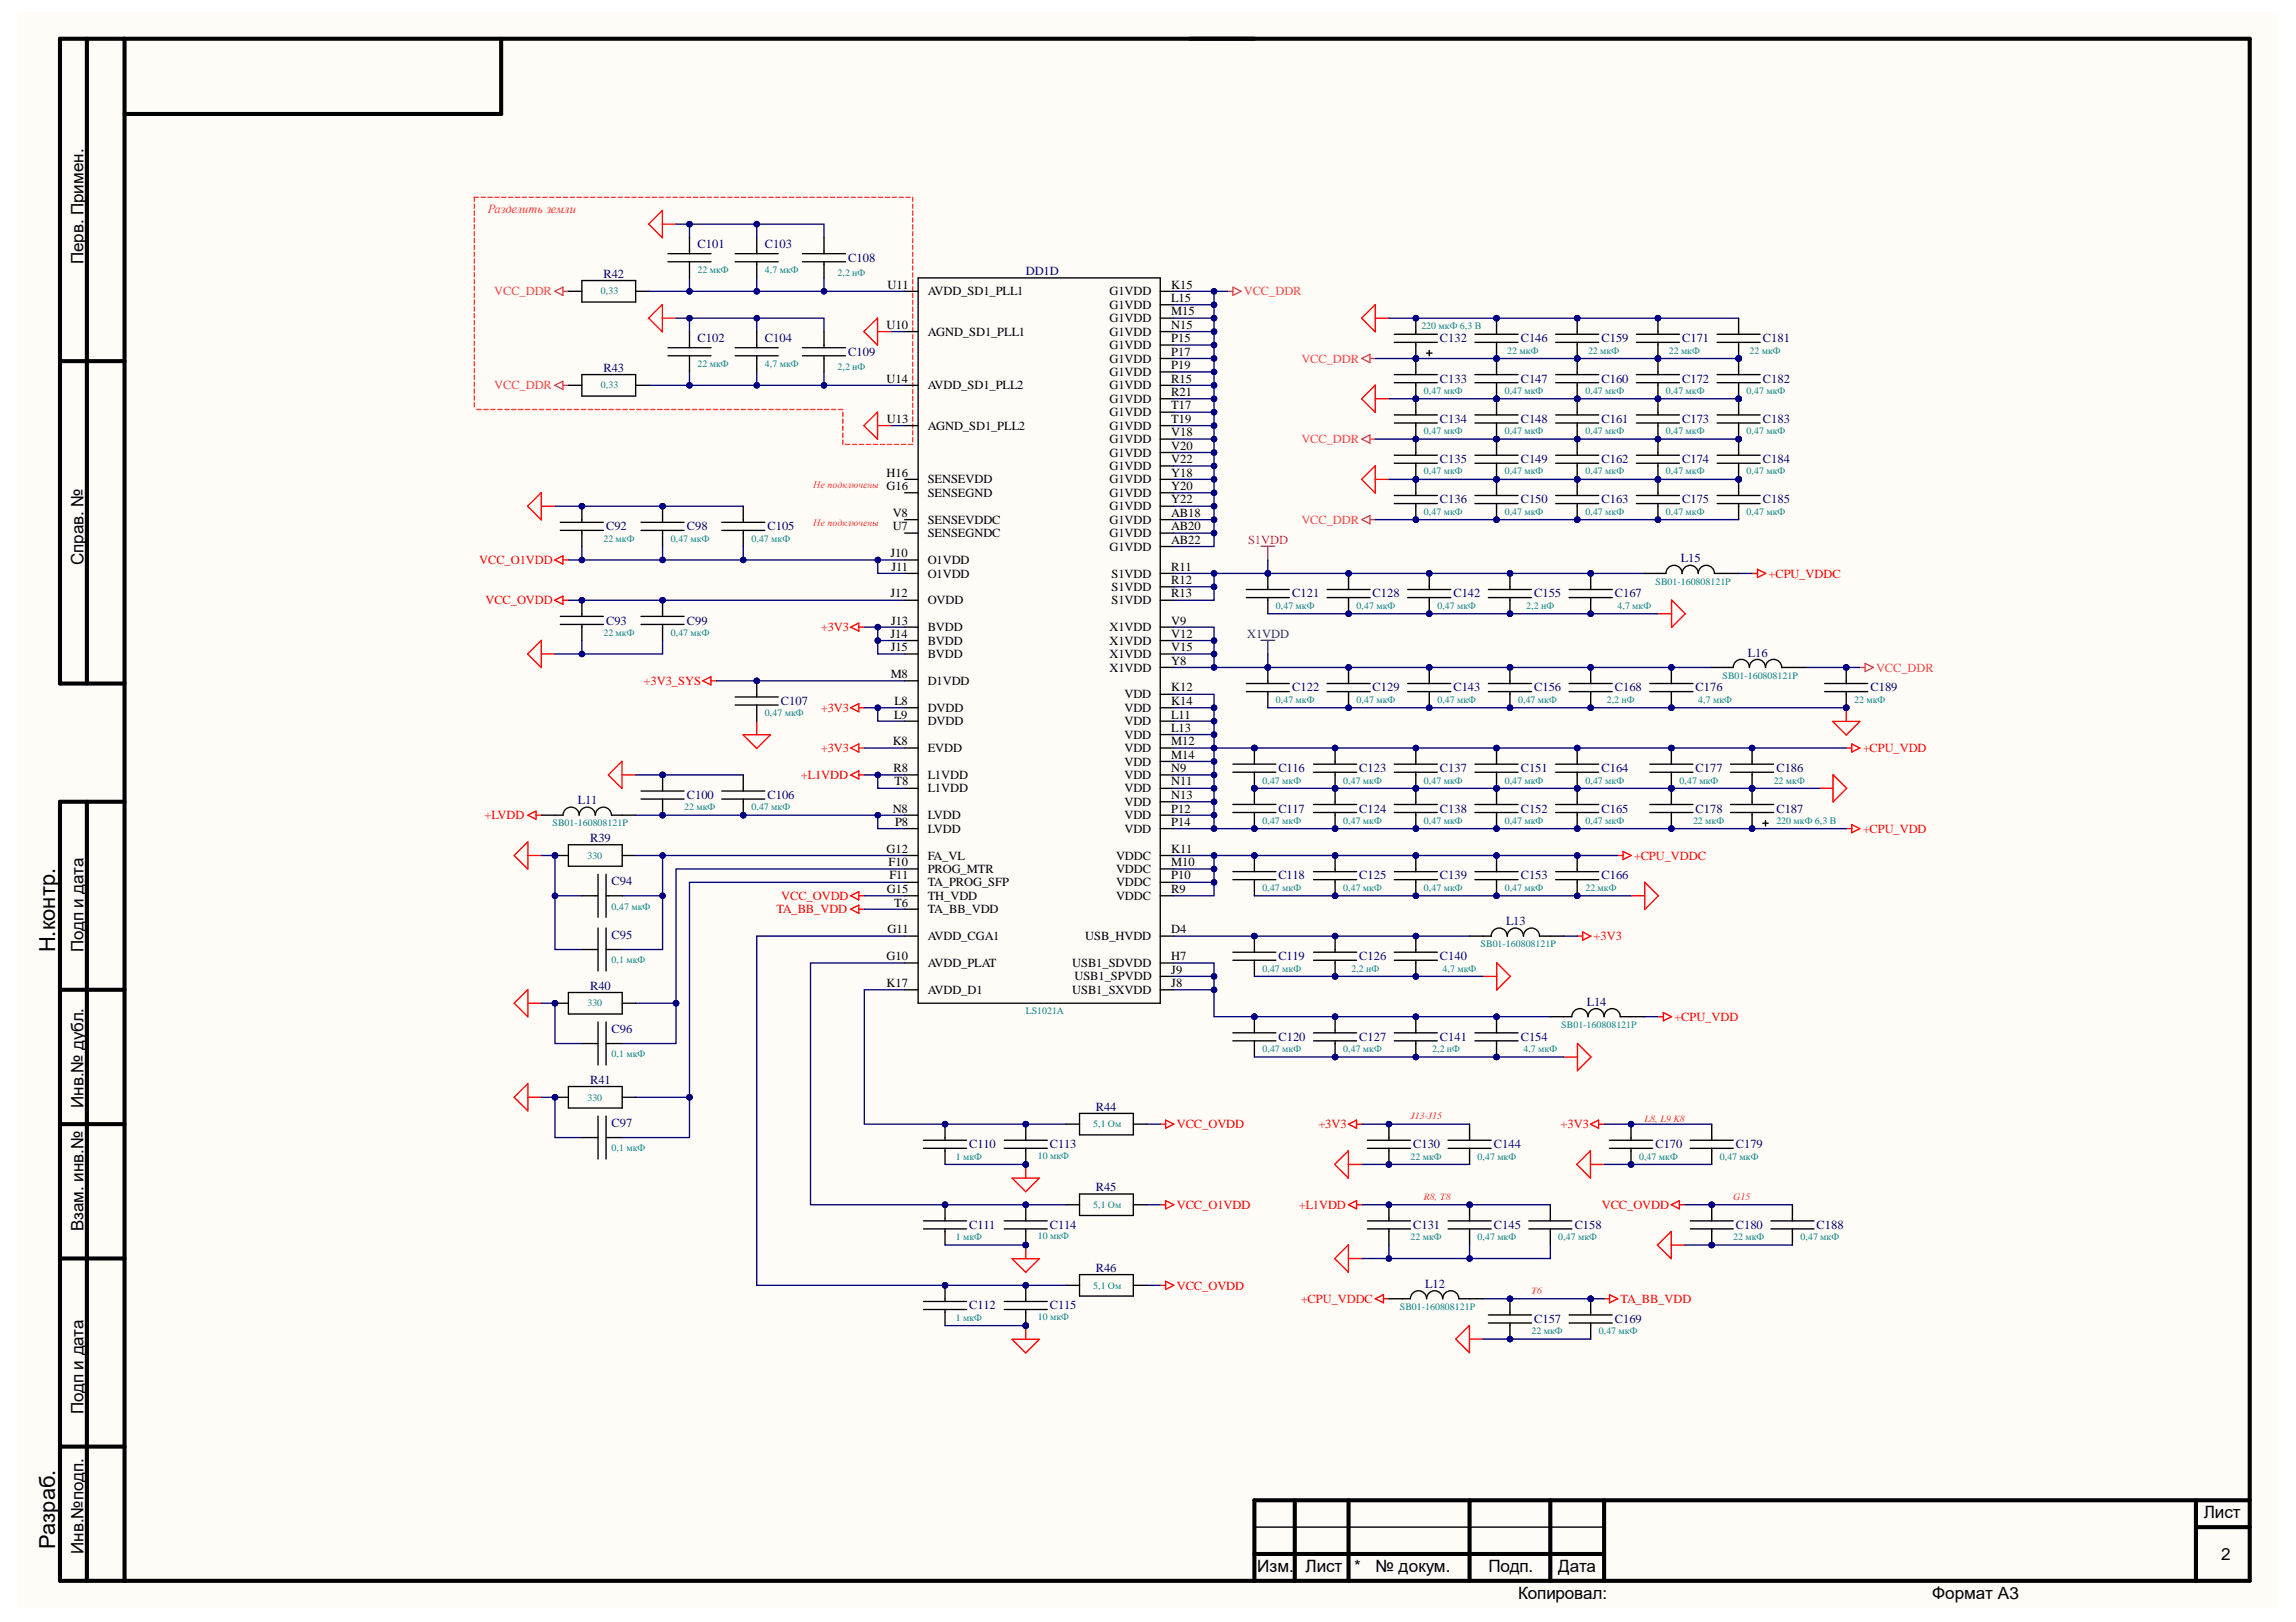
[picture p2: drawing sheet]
<svg xmlns="http://www.w3.org/2000/svg" width="297mm" height="210mm" viewBox="0 0 297 210" stroke-linecap="round" stroke-linejoin="round" font-family="sans-serif">
<defs><g id="words">
<g font-size="2.9">
<text x="7.1" y="123.2" transform="rotate(-90 7.1 123.2)">Н.контр.</text>
<text x="7.1" y="200.4" transform="rotate(-90 7.1 200.4)">Разраб.</text>
</g>
<g font-size="2.2">
<text x="10.8" y="34.2" transform="rotate(-90 10.8 34.2)">Перв. Примен.</text>
<text x="10.8" y="73.2" transform="rotate(-90 10.8 73.2)">Справ. №</text>
<text x="10.8" y="123.2" transform="rotate(-90 10.8 123.2)">Подп и дата</text>
<text x="10.8" y="143.4" transform="rotate(-90 10.8 143.4)">Инв.№ дубл.</text>
<text x="10.8" y="159.4" transform="rotate(-90 10.8 159.4)">Взам. инв.№</text>
<text x="10.8" y="183" transform="rotate(-90 10.8 183)">Подп и дата</text>
<text x="285.1" y="196.5">Лист</text>
<text x="10.8" y="201.1" transform="rotate(-90 10.8 201.1)">Инв.№подп.</text>
<text x="162.7" y="203.4">Изм.</text>
<text x="168.9" y="203.4">Лист</text>
<text x="175.2" y="203.4">*</text>
<text x="178" y="203.4">№ докум.</text>
<text x="192.6" y="203.4">Подп.</text>
<text x="201.6" y="203.4">Дата</text>
<text x="287.4" y="201.9">2</text>
<text x="196.4" y="206.9">Копировал:</text>
<text x="250" y="206.9">Формат А3</text>
</g>
<text font-size="1.6" fill="#de4f16" x="63.1" y="27.6">Разделить земли</text>
<g font-size="1.6" fill="#000080">
<text x="78.1" y="36">R42</text>
<text x="90.3" y="32.1">C101</text>
<text x="99" y="32.1">C103</text>
<text x="109.7" y="33.9">C108</text>
<text x="132.7" y="35.6">DD1D</text>
<text x="90.3" y="44.3">C102</text>
<text x="99" y="44.3">C104</text>
<text x="109.7" y="46">C109</text>
<text x="186.3" y="44.3">C132</text>
<text x="196.7" y="44.3">C146</text>
<text x="207.2" y="44.3">C159</text>
<text x="217.6" y="44.3">C171</text>
<text x="228.1" y="44.3">C181</text>
<text x="78.1" y="48.1">R43</text>
<text x="186.3" y="49.5">C133</text>
<text x="196.7" y="49.5">C147</text>
<text x="207.2" y="49.5">C160</text>
<text x="217.6" y="49.5">C172</text>
<text x="228.1" y="49.5">C182</text>
<text x="186.3" y="54.7">C134</text>
<text x="186.3" y="59.9">C135</text>
<text x="196.7" y="54.7">C148</text>
<text x="196.7" y="59.9">C149</text>
<text x="207.2" y="54.7">C161</text>
<text x="207.2" y="59.9">C162</text>
<text x="217.6" y="54.7">C173</text>
<text x="217.6" y="59.9">C174</text>
<text x="228.1" y="54.7">C183</text>
<text x="228.1" y="59.9">C184</text>
<text x="186.3" y="65.1">C136</text>
<text x="196.7" y="65.1">C150</text>
<text x="207.2" y="65.1">C163</text>
<text x="217.6" y="65.1">C175</text>
<text x="228.1" y="65.1">C185</text>
<text x="78.4" y="68.7">C92</text>
<text x="88.9" y="68.7">C98</text>
<text x="99.3" y="68.7">C105</text>
<text x="167.2" y="77.3">C121</text>
<text x="177.6" y="77.3">C128</text>
<text x="188" y="77.3">C142</text>
<text x="198.5" y="77.3">C155</text>
<text x="208.9" y="77.3">C167</text>
<text x="217.5" y="72.8">L15</text>
<text x="78.4" y="80.8">C93</text>
<text x="88.9" y="80.8">C99</text>
<text x="167.2" y="89.5">C122</text>
<text x="177.6" y="89.5">C129</text>
<text x="188" y="89.5">C143</text>
<text x="198.5" y="89.5">C156</text>
<text x="208.9" y="89.5">C168</text>
<text x="219.4" y="89.5">C176</text>
<text x="226.1" y="85">L16</text>
<text x="242" y="89.5">C189</text>
<text x="101" y="91.2">C107</text>
<text x="165.4" y="99.9">C116</text>
<text x="175.8" y="99.9">C123</text>
<text x="186.3" y="99.9">C137</text>
<text x="196.7" y="99.9">C151</text>
<text x="207.2" y="99.9">C164</text>
<text x="219.4" y="99.9">C177</text>
<text x="229.8" y="99.9">C186</text>
<text x="74.8" y="104.1">L11</text>
<text x="88.9" y="103.4">C100</text>
<text x="99.3" y="103.4">C106</text>
<text x="165.4" y="105.2">C117</text>
<text x="175.8" y="105.2">C124</text>
<text x="186.3" y="105.2">C138</text>
<text x="196.7" y="105.2">C152</text>
<text x="207.2" y="105.2">C165</text>
<text x="219.4" y="105.2">C178</text>
<text x="229.8" y="105.2">C187</text>
<text x="76.3" y="109">R39</text>
<text x="165.4" y="113.8">C118</text>
<text x="175.8" y="113.8">C125</text>
<text x="186.3" y="113.8">C139</text>
<text x="196.7" y="113.8">C153</text>
<text x="207.2" y="113.8">C166</text>
<text x="79.1" y="114.5">C94</text>
<text x="194.8" y="119.7">L13</text>
<text x="79.1" y="121.5">C95</text>
<text x="165.4" y="124.3">C119</text>
<text x="175.8" y="124.3">C126</text>
<text x="186.3" y="124.3">C140</text>
<text x="76.3" y="128.1">R40</text>
<text x="205.3" y="130.2">L14</text>
<text x="79.1" y="133.6">C96</text>
<text x="165.4" y="134.7">C120</text>
<text x="175.8" y="134.7">C127</text>
<text x="186.3" y="134.7">C141</text>
<text x="196.7" y="134.7">C154</text>
<text x="76.3" y="140.3">R41</text>
<text x="141.8" y="143.7">R44</text>
<text x="79.1" y="145.8">C97</text>
<text x="125.4" y="148.6">C110</text>
<text x="135.8" y="148.6">C113</text>
<text x="182.8" y="148.6">C130</text>
<text x="193.3" y="148.6">C144</text>
<text x="214.2" y="148.6">C170</text>
<text x="224.6" y="148.6">C179</text>
<text x="141.8" y="154.2">R45</text>
<text x="125.4" y="159">C111</text>
<text x="135.8" y="159">C114</text>
<text x="182.8" y="159">C131</text>
<text x="193.3" y="159">C145</text>
<text x="203.7" y="159">C158</text>
<text x="224.6" y="159">C180</text>
<text x="235" y="159">C188</text>
<text x="141.8" y="164.6">R46</text>
<text x="184.4" y="166.7">L12</text>
<text x="125.4" y="169.5">C112</text>
<text x="135.8" y="169.5">C115</text>
<text x="198.5" y="171.2">C157</text>
<text x="208.9" y="171.2">C169</text>
</g>
<g font-size="1.6" fill="#da2467">
<text x="63.9" y="38.2">VCC_DDR</text>
<text x="160.9" y="38.2">VCC_DDR</text>
<text x="168.4" y="46.9">VCC_DDR</text>
<text x="63.9" y="50.4">VCC_DDR</text>
<text x="168.4" y="57.3">VCC_DDR</text>
<text x="168.4" y="67.8">VCC_DDR</text>
<text x="242.7" y="86.9">VCC_DDR</text>
</g>
<g font-size="1.6">
<text x="114.8" y="37.3">U11</text>
<text x="120" y="38.2">AVDD_SD1_PLL1</text>
<text x="143.5" y="38.2">G1VDD</text>
<text x="143.5" y="40">G1VDD</text>
<text x="143.5" y="41.7">G1VDD</text>
<text x="151.5" y="37.3">K15</text>
<text x="151.5" y="39.1">L15</text>
<text x="151.5" y="40.8">M15</text>
<text x="114.7" y="42.5">U10</text>
<text x="120" y="43.4">AGND_SD1_PLL1</text>
<text x="143.5" y="43.4">G1VDD</text>
<text x="143.5" y="45.2">G1VDD</text>
<text x="143.5" y="46.9">G1VDD</text>
<text x="151.5" y="42.5">N15</text>
<text x="151.5" y="44.3">P15</text>
<text x="151.5" y="46">P17</text>
<text x="151.5" y="47.8">P19</text>
<text x="114.7" y="49.5">U14</text>
<text x="120" y="50.4">AVDD_SD1_PLL2</text>
<text x="143.5" y="48.7">G1VDD</text>
<text x="143.5" y="50.4">G1VDD</text>
<text x="143.5" y="52.1">G1VDD</text>
<text x="143.5" y="53.9">G1VDD</text>
<text x="151.5" y="49.5">R15</text>
<text x="151.5" y="51.2">R21</text>
<text x="151.5" y="53">T17</text>
<text x="114.7" y="54.7">U13</text>
<text x="120" y="55.6">AGND_SD1_PLL2</text>
<text x="143.5" y="55.6">G1VDD</text>
<text x="143.5" y="57.3">G1VDD</text>
<text x="143.5" y="59.1">G1VDD</text>
<text x="151.5" y="54.7">T19</text>
<text x="151.5" y="56.5">V18</text>
<text x="151.5" y="58.2">V20</text>
<text x="151.5" y="59.9">V22</text>
<text x="114.7" y="63.4">G16</text>
<text x="114.7" y="61.7">H16</text>
<text x="120" y="64.3">SENSEGND</text>
<text x="120" y="62.6">SENSEVDD</text>
<text x="143.5" y="60.8">G1VDD</text>
<text x="143.5" y="62.6">G1VDD</text>
<text x="143.5" y="64.3">G1VDD</text>
<text x="151.5" y="61.7">Y18</text>
<text x="151.5" y="63.4">Y20</text>
<text x="151.5" y="65.1">Y22</text>
<text x="115.5" y="68.7">U7</text>
<text x="115.5" y="66.9">V8</text>
<text x="120" y="69.5">SENSEGNDC</text>
<text x="120" y="67.8">SENSEVDDC</text>
<text x="143.5" y="66">G1VDD</text>
<text x="143.5" y="67.8">G1VDD</text>
<text x="143.5" y="69.5">G1VDD</text>
<text x="143.5" y="71.3">G1VDD</text>
<text x="151.5" y="66.9">AB18</text>
<text x="151.5" y="68.7">AB20</text>
<text x="151.5" y="70.4">AB22</text>
<text x="115.2" y="72.1">J10</text>
<text x="115.2" y="77.3">J12</text>
<text x="115.3" y="73.8">J11</text>
<text x="120" y="73">O1VDD</text>
<text x="120" y="74.7">O1VDD</text>
<text x="143.8" y="74.7">S1VDD</text>
<text x="143.8" y="76.5">S1VDD</text>
<text x="151.5" y="73.8">R11</text>
<text x="151.5" y="75.6">R12</text>
<text x="151.5" y="77.3">R13</text>
<text x="115.2" y="82.6">J14</text>
<text x="115.3" y="80.8">J13</text>
<text x="120" y="78.2">OVDD</text>
<text x="120" y="81.7">BVDD</text>
<text x="120" y="83.4">BVDD</text>
<text x="143.5" y="81.7">X1VDD</text>
<text x="143.5" y="83.4">X1VDD</text>
<text x="143.8" y="78.2">S1VDD</text>
<text x="151.5" y="80.8">V9</text>
<text x="151.5" y="82.6">V12</text>
<text x="115.2" y="84.3">J15</text>
<text x="115.2" y="87.7">M8</text>
<text x="120" y="85.2">BVDD</text>
<text x="120" y="88.6">D1VDD</text>
<text x="143.5" y="85.2">X1VDD</text>
<text x="143.5" y="86.9">X1VDD</text>
<text x="151.5" y="84.3">V15</text>
<text x="151.5" y="86">Y8</text>
<text x="151.5" y="89.5">K12</text>
<text x="115.7" y="93">L9</text>
<text x="115.7" y="91.2">L8</text>
<text x="120" y="92.1">DVDD</text>
<text x="120" y="93.9">DVDD</text>
<text x="145.5" y="90.4">VDD</text>
<text x="145.5" y="92.1">VDD</text>
<text x="145.5" y="93.9">VDD</text>
<text x="145.5" y="95.6">VDD</text>
<text x="151.5" y="91.2">K14</text>
<text x="151.5" y="93">L11</text>
<text x="151.5" y="94.7">L13</text>
<text x="115.5" y="96.5">K8</text>
<text x="115.6" y="99.9">R8</text>
<text x="115.7" y="101.6">T8</text>
<text x="120" y="97.3">EVDD</text>
<text x="120" y="100.8">L1VDD</text>
<text x="145.5" y="97.3">VDD</text>
<text x="145.5" y="99.1">VDD</text>
<text x="145.5" y="100.8">VDD</text>
<text x="151.5" y="96.5">M12</text>
<text x="151.5" y="98.2">M14</text>
<text x="151.5" y="99.9">N9</text>
<text x="151.5" y="101.6">N11</text>
<text x="115.5" y="105.2">N8</text>
<text x="115.8" y="106.9">P8</text>
<text x="120" y="102.5">L1VDD</text>
<text x="120" y="106">LVDD</text>
<text x="120" y="107.8">LVDD</text>
<text x="145.5" y="102.5">VDD</text>
<text x="145.5" y="104.3">VDD</text>
<text x="145.5" y="106">VDD</text>
<text x="145.5" y="107.8">VDD</text>
<text x="151.5" y="103.4">N13</text>
<text x="151.5" y="105.2">P12</text>
<text x="151.5" y="106.9">P14</text>
<text x="114.7" y="110.4">G12</text>
<text x="114.9" y="112.1">F10</text>
<text x="115.1" y="113.8">F11</text>
<text x="120" y="111.2">FA_VL</text>
<text x="120" y="113">PROG_MTR</text>
<text x="144.4" y="111.2">VDDC</text>
<text x="144.4" y="113">VDDC</text>
<text x="151.5" y="110.4">K11</text>
<text x="151.5" y="112.1">M10</text>
<text x="151.5" y="113.8">P10</text>
<text x="114.7" y="115.6">G15</text>
<text x="115.7" y="117.3">T6</text>
<text x="120" y="114.7">TA_PROG_SFP</text>
<text x="120" y="116.4">TH_VDD</text>
<text x="120" y="118.2">TA_BB_VDD</text>
<text x="144.4" y="114.7">VDDC</text>
<text x="144.4" y="116.4">VDDC</text>
<text x="151.5" y="115.6">R9</text>
<text x="114.7" y="124.3">G10</text>
<text x="114.8" y="120.8">G11</text>
<text x="120" y="121.7">AVDD_CGA1</text>
<text x="120" y="125.1">AVDD_PLAT</text>
<text x="138.7" y="125.1">USB1_SDVDD</text>
<text x="140.4" y="121.7">USB_HVDD</text>
<text x="151.5" y="120.8">D4</text>
<text x="151.5" y="124.3">H7</text>
<text x="151.5" y="126">J9</text>
<text x="114.7" y="127.8">K17</text>
<text x="120" y="128.6">AVDD_D1</text>
<text x="138.7" y="128.6">USB1_SXVDD</text>
<text x="139" y="126.9">USB1_SPVDD</text>
<text x="151.5" y="127.8">J8</text>
</g>
<text font-size="1.6" fill="#c5008e" x="161.5" y="70.3">S1VDD</text>
<g font-size="1.6" fill="#f00">
<text x="62" y="73">VCC_O1VDD</text>
<text x="228.8" y="74.7">+CPU_VDDC</text>
<text x="62.8" y="78.2">VCC_OVDD</text>
<text x="106.2" y="81.7">+3V3</text>
<text x="83.3" y="88.6">+3V3_SYS</text>
<text x="106.2" y="92.1">+3V3</text>
<text x="103.6" y="100.8">+L1VDD</text>
<text x="106.2" y="97.3">+3V3</text>
<text x="241" y="97.3">+CPU_VDD</text>
<text x="62.7" y="106">+LVDD</text>
<text x="241" y="107.8">+CPU_VDD</text>
<text x="211.4" y="111.2">+CPU_VDDC</text>
<text x="101.1" y="116.4">VCC_OVDD</text>
<text x="206.2" y="121.7">+3V3</text>
<text x="216.6" y="132.1">+CPU_VDD</text>
<text x="152.3" y="146">VCC_OVDD</text>
<text x="170.6" y="146">+3V3</text>
<text x="201.9" y="146">+3V3</text>
<text x="152.3" y="156.4">VCC_O1VDD</text>
<text x="168" y="156.4">+L1VDD</text>
<text x="207.2" y="156.4">VCC_OVDD</text>
<text x="152.3" y="166.9">VCC_OVDD</text>
<text x="168.3" y="168.6">+CPU_VDDC</text>
</g>
<text font-size="1.6" fill="#1f4769" x="161.3" y="82.5">X1VDD</text>
<g font-size="1.6" fill="#bf0000">
<text x="100.4" y="118.2">TA_BB_VDD</text>
<text x="209.6" y="168.6">TA_BB_VDD</text>
</g>
<g font-size="1.3" fill="#008080">
<text x="90.3" y="35.3">22 мкФ</text>
<text x="99" y="35.3">4,7 мкФ</text>
<text x="108.4" y="35.7">2,2 нФ</text>
<text x="77.7" y="38.1">0,33</text>
<text x="90.3" y="47.5">22 мкФ</text>
<text x="99" y="47.5">4,7 мкФ</text>
<text x="108.4" y="47.8">2,2 нФ</text>
<text x="183.9" y="42.6">220 мкФ 6,3 В</text>
<text x="195" y="45.8">22 мкФ</text>
<text x="205.5" y="45.8">22 мкФ</text>
<text x="215.9" y="45.8">22 мкФ</text>
<text x="226.3" y="45.8">22 мкФ</text>
<text x="77.7" y="50.3">0,33</text>
<text x="184.2" y="51">0,47 мкФ</text>
<text x="194.7" y="51">0,47 мкФ</text>
<text x="205.1" y="51">0,47 мкФ</text>
<text x="215.5" y="51">0,47 мкФ</text>
<text x="226" y="51">0,47 мкФ</text>
<text x="184.2" y="56.2">0,47 мкФ</text>
<text x="194.7" y="56.2">0,47 мкФ</text>
<text x="205.1" y="56.2">0,47 мкФ</text>
<text x="215.5" y="56.2">0,47 мкФ</text>
<text x="226" y="56.2">0,47 мкФ</text>
<text x="184.2" y="61.4">0,47 мкФ</text>
<text x="194.7" y="61.4">0,47 мкФ</text>
<text x="205.1" y="61.4">0,47 мкФ</text>
<text x="215.5" y="61.4">0,47 мкФ</text>
<text x="226" y="61.4">0,47 мкФ</text>
<text x="78.1" y="70.1">22 мкФ</text>
<text x="86.8" y="70.1">0,47 мкФ</text>
<text x="97.2" y="70.1">0,47 мкФ</text>
<text x="184.2" y="66.6">0,47 мкФ</text>
<text x="194.7" y="66.6">0,47 мкФ</text>
<text x="205.1" y="66.6">0,47 мкФ</text>
<text x="215.5" y="66.6">0,47 мкФ</text>
<text x="226" y="66.6">0,47 мкФ</text>
<text x="214.2" y="75.7">SB01-160808121P</text>
<text x="78.1" y="82.3">22 мкФ</text>
<text x="86.8" y="82.3">0,47 мкФ</text>
<text x="165.1" y="78.8">0,47 мкФ</text>
<text x="175.5" y="78.8">0,47 мкФ</text>
<text x="186" y="78.8">0,47 мкФ</text>
<text x="197.5" y="78.8">2,2 нФ</text>
<text x="209.3" y="78.8">4,7 мкФ</text>
<text x="222.8" y="87.8">SB01-160808121P</text>
<text x="99" y="92.7">0,47 мкФ</text>
<text x="165.1" y="91">0,47 мкФ</text>
<text x="175.5" y="91">0,47 мкФ</text>
<text x="186" y="91">0,47 мкФ</text>
<text x="196.4" y="91">0,47 мкФ</text>
<text x="207.9" y="91">2,2 нФ</text>
<text x="219.7" y="91">4,7 мкФ</text>
<text x="239.9" y="91">22 мкФ</text>
<text x="163.3" y="101.4">0,47 мкФ</text>
<text x="173.8" y="101.4">0,47 мкФ</text>
<text x="184.2" y="101.4">0,47 мкФ</text>
<text x="194.7" y="101.4">0,47 мкФ</text>
<text x="205.1" y="101.4">0,47 мкФ</text>
<text x="217.3" y="101.4">0,47 мкФ</text>
<text x="229.5" y="101.4">22 мкФ</text>
<text x="71.5" y="106.9">SB01-160808121P</text>
<text x="88.5" y="104.9">22 мкФ</text>
<text x="97.2" y="104.9">0,47 мкФ</text>
<text x="163.3" y="106.6">0,47 мкФ</text>
<text x="173.8" y="106.6">0,47 мкФ</text>
<text x="184.2" y="106.6">0,47 мкФ</text>
<text x="194.7" y="106.6">0,47 мкФ</text>
<text x="205.1" y="106.6">0,47 мкФ</text>
<text x="219" y="106.6">22 мкФ</text>
<text x="229.8" y="106.6">220 мкФ 6,3 В</text>
<text x="76" y="111.1">330</text>
<text x="79.1" y="117.7">0,47 мкФ</text>
<text x="163.3" y="115.3">0,47 мкФ</text>
<text x="173.8" y="115.3">0,47 мкФ</text>
<text x="184.2" y="115.3">0,47 мкФ</text>
<text x="194.7" y="115.3">0,47 мкФ</text>
<text x="205.1" y="115.3">22 мкФ</text>
<text x="79.1" y="124.7">0,1 мкФ</text>
<text x="163.3" y="125.7">0,47 мкФ</text>
<text x="174.8" y="125.7">2,2 нФ</text>
<text x="186.6" y="125.7">4,7 мкФ</text>
<text x="191.5" y="122.6">SB01-160808121P</text>
<text x="76" y="130.2">330</text>
<text x="132.7" y="131.3">LS1021A</text>
<text x="79.1" y="136.8">0,1 мкФ</text>
<text x="163.3" y="136.2">0,47 мкФ</text>
<text x="173.8" y="136.2">0,47 мкФ</text>
<text x="185.3" y="136.2">2,2 нФ</text>
<text x="197.1" y="136.2">4,7 мкФ</text>
<text x="202" y="133">SB01-160808121P</text>
<text x="76" y="142.4">330</text>
<text x="79.1" y="149">0,1 мкФ</text>
<text x="134.3" y="149.9">10 мкФ</text>
<text x="141.4" y="145.9">5,1 Ом</text>
<text x="123.7" y="150.1">1 мкФ</text>
<text x="182.5" y="150.1">22 мкФ</text>
<text x="191.2" y="150.1">0,47 мкФ</text>
<text x="212.1" y="150.1">0,47 мкФ</text>
<text x="222.5" y="150.1">0,47 мкФ</text>
<text x="123.7" y="160.5">1 мкФ</text>
<text x="134.3" y="160.4">10 мкФ</text>
<text x="141.4" y="156.3">5,1 Ом</text>
<text x="182.5" y="160.5">22 мкФ</text>
<text x="191.2" y="160.5">0,47 мкФ</text>
<text x="201.6" y="160.5">0,47 мкФ</text>
<text x="224.2" y="160.5">22 мкФ</text>
<text x="232.9" y="160.5">0,47 мкФ</text>
<text x="141.4" y="166.8">5,1 Ом</text>
<text x="123.7" y="170.9">1 мкФ</text>
<text x="134.3" y="170.8">10 мкФ</text>
<text x="181.1" y="169.5">SB01-160808121P</text>
<text x="198.1" y="172.7">22 мкФ</text>
<text x="206.8" y="172.7">0,47 мкФ</text>
</g>
<g font-size="1.3" fill="#de4f16">
<text x="105.2" y="63.2">Не подключены</text>
<text x="105.2" y="68">Не подключены</text>
<text x="182.5" y="144.8">J13-J15</text>
<text x="212.8" y="145.2">L8, L9 K8</text>
<text x="184.2" y="155.3">R8, T8</text>
<text x="224.2" y="155.3">G15</text>
<text x="198.1" y="167.4">T6</text>
</g>
</g></defs>
<g fill="#fffcf8">
<path d="M2.2 1.5h292.3v206.6h-292.3z" fill-rule="evenodd"/>
<path d="M2.2 1.5h292.3v206.6h-292.3z" fill-rule="evenodd"/>
</g>
<g fill="none" stroke="#000" stroke-width=".53">
<path d="M11.2 5v83.5M16.1 5v199.6M64.8 5v9.7h-48.7M7.8 46.7h8.3M16.1 88.5h-8.3v-83.5h283.3v199.6h-283.3v-100.8h8.3M11.2 103.8v100.8M7.8 128.1h8.3M7.8 145.5h8.3M7.8 162.9h8.3M7.8 187.2h8.3M167.5 194.2v10.4M174.5 194.2v10.4"/>
<path d="M190.1 194.2v10.4M200.6 194.2v10.4M207.5 194.2v10.4M284.1 194.2v10.4M284.1 197.6h7M291.1 194.2h-128.8v10.4M162.3 201.1h45.2"/>
</g>
<path d="M73.5 37.7h1.8M75.3 36.3h6.9v2.8h-6.9zM82.2 37.7h1.8M73.5 49.9h1.8M75.3 48.5h6.9v2.8h-6.9zM82.2 49.9h1.8M162.3 197.6h45.2" fill="none" stroke="#000" stroke-width=".18"/>
<path d="M71.8 37.7l1-.5v1zM72.8 37.7h.7M71.8 49.9l1-.6v1.1zM72.8 49.9h.7" fill="none" stroke="#da2467" stroke-width=".18"/>
<path d="M95.1 33.9h5.6M95.1 32.8h5.6M97.9 30.7v2.1M97.9 33.9v2.1M95.1 46h5.6M95.1 45h5.6M97.9 42.9v2.1M97.9 46v2.1" fill="none" stroke="#000" stroke-width=".17"/>
<path d="M83.9 29l1.8-1.8v3.6zM83.9 41.2l1.8-1.8v3.5zM71.8 72.5l1-.6v1.1zM72.8 72.5h.7" fill="none" stroke="#f00" stroke-width=".18"/>
<path d="M85.7 29h1.8M85.7 41.2h1.8M111.8 42.9l1.7-1.8v3.6zM111.8 55.1l1.7-1.8v3.5zM113.5 42.9h1.8M113.5 55.1h1.8" fill="none" stroke="#f00" stroke-width=".17"/>
<g fill="none" stroke="#de4f16" stroke-width=".18">
<path d="M61.4 26.4v.6M61.4 27.3v.6M61.4 28.2v.5M61.4 29.1v.5M61.4 30v.5M61.4 30.8v.6M61.4 31.7v.6M61.4 32.6v.6M61.4 33.5v.6M61.4 34.4v.5M61.4 35.3v.5M61.4 36.2v.5"/>
<path d="M61.4 37v.6M61.4 37.9v.6M61.4 38.8v.6M61.4 39.7v.6M61.9 25.5h-.5v.6M62.2 25.5h.6M63.1 25.5h.6M64 25.5h.6M64.9 25.5h.6M65.8 25.5h.5M66.7 25.5h.5M67.6 25.5h.5"/>
<path d="M68.4 25.5h.6M69.3 25.5h.6M70.2 25.5h.6M71.1 25.5h.6M72 25.5h.5M72.9 25.5h.5M73.8 25.5h.5M74.7 25.5h.5M75.5 25.5h.6M76.4 25.5h.6M77.3 25.5h.6M78.2 25.5h.5"/>
<path d="M79.1 25.5h.5M80 25.5h.5M80.9 25.5h.5M81.7 25.5h.6M82.6 25.5h.6M83.5 25.5h.6M84.4 25.5h.6M85.3 25.5h.5M61.4 40.6v.5M61.4 41.5v.5M61.4 42.4v.5M61.4 43.2v.6"/>
<path d="M61.4 44.1v.6M61.4 45v.6M61.4 45.9v.6M61.4 46.8v.5M61.4 47.7v.5M61.4 48.6v.5M61.4 49.4v.6M61.4 50.3v.6M61.4 51.2v.6M61.4 52.1v.6M61.7 53h.6M62.6 53h.6"/>
<path d="M63.5 53h.6M64.4 53h.6M65.3 53h.6M66.2 53h.6M67.1 53h.6M68 53h.6M68.9 53h.6M69.8 53h.5M70.7 53h.6M71.6 53h.5M72.5 53h.5M73.4 53h.5"/>
<path d="M74.3 53h.5M75.2 53h.5M76.1 53h.5M77 53h.5M77.9 53h.5M78.8 53h.5M79.7 53h.5M80.6 53h.5M81.5 53h.5M82.4 53h.5M83.3 53h.5M84.2 53h.5"/>
<path d="M85.1 53h.5"/>
</g>
<g fill="none" stroke="#de4f16" stroke-width=".17">
<path d="M86.2 25.5h.5M87.1 25.5h.5M87.9 25.5h.6M88.8 25.5h.6M89.7 25.5h.6M90.6 25.5h.6M91.5 25.5h.5M92.4 25.5h.5M93.3 25.5h.5M94.2 25.5h.5M95 25.5h.6M95.9 25.5h.6"/>
<path d="M96.8 25.5h.6M97.7 25.5h.5M98.6 25.5h.5M99.5 25.5h.5M100.4 25.5h.5M101.2 25.5h.6M102.1 25.5h.6M103 25.5h.6M103.9 25.5h.6M104.8 25.5h.5M105.7 25.5h.5M106.6 25.5h.5"/>
<path d="M107.4 25.5h.6M108.3 25.5h.6M109.2 25.5h.6M110.1 25.5h.6M111 25.5h.5M111.9 25.5h.5M112.8 25.5h.5M113.7 25.5h.5M114.5 25.5h.6M115.4 25.5h.6M116.3 25.5h.6M117.2 25.5h.6"/>
<path d="M118.1 25.5v.6M118.1 26.4v.6M118.1 27.3v.6M118.1 28.2v.5M118.1 29.1v.5M118.1 30v.5M118.1 30.9v.5M118.1 31.7v.6M118.1 32.6v.6M118.1 33.5v.6M118.1 34.4v.6M118.1 35.3v.6"/>
<path d="M118.1 36.2v.5M118.1 37.1v.5M118.1 38v.5M118.1 38.9v.5M118.1 39.7v.6M86 53h.5M86.9 53h.5M87.8 53h.5M88.7 53h.5M89.6 53h.5M90.5 53h.5M91.4 53h.5"/>
<path d="M92.3 53h.5M93.2 53h.5M94.1 53h.5M95 53h.5M95.9 53h.5M96.8 53h.5M97.7 53h.5M98.6 53h.5M99.5 53h.5M100.4 53h.5M101.3 53h.5M102.2 53h.5"/>
<path d="M103.1 53h.5M104 53h.5M104.9 53h.5M105.8 53h.5M106.7 53h.5M107.6 53h.5M108.5 53h.5M109 53.3v.6M109 54.2v.6M109 55.1v.6M109 56v.6M109 56.9v.6"/>
<path d="M109.4 57.5h.5M110.3 57.5h.5M111.2 57.5h.6M112.1 57.5h.6M113 57.5h.6M113.9 57.5h.6M114.8 57.5h.6M115.7 57.5h.6M116.6 57.5h.6M117.5 57.5h.6M118.1 40.6v.6M118.1 41.5v.6"/>
<path d="M118.1 42.4v.6M118.1 43.3v.6M118.1 44.2v.5M118.1 45.1v.5M118.1 46v.5M118.1 46.9v.5M118.1 47.7v.6M118.1 48.6v.6M118.1 49.5v.6M118.1 50.4v.6M118.1 51.3v.6M118.1 52.2v.5"/>
<path d="M118.1 53.1v.5M118.1 54v.5M118.1 54.9v.5M118.1 55.7v.6M118.1 56.6v.6"/>
</g>
<circle cx="75.3" cy="65.5" r=".35" fill="#000080"/>
<circle cx="75.3" cy="65.5" r=".35" fill="none" stroke="#000080" stroke-width=".13"/>
<path d="M75.3 65.5v1.7M75.3 69v1.7" fill="none" stroke="#000" stroke-width=".18"/>
<circle cx="75.3" cy="65.5" r=".35" fill="#000080"/>
<circle cx="75.3" cy="65.5" r=".35" fill="none" stroke="#000080" stroke-width=".13"/>
<path d="M72.5 68.6h5.6M72.5 67.6h5.6M75.3 67.2v.4M75.3 68.6v.4" fill="none" stroke="#000" stroke-width=".18"/>
<path d="M68.3 65.5l1.7-1.8v3.6zM70 65.5h1.8M71.8 77.7l1-.6v1.1zM72.8 77.7h.7" fill="none" stroke="#f00" stroke-width=".18"/>
<circle cx="75.3" cy="77.7" r=".35" fill="#000080"/>
<circle cx="75.3" cy="77.7" r=".35" fill="none" stroke="#000080" stroke-width=".13"/>
<path d="M75.3 77.7v1.7M75.3 81.2v1.7" fill="none" stroke="#000" stroke-width=".18"/>
<circle cx="75.3" cy="77.7" r=".35" fill="#000080"/>
<circle cx="75.3" cy="77.7" r=".35" fill="none" stroke="#000080" stroke-width=".13"/>
<path d="M72.5 79.8h5.6M75.3 79.4v.4M72.5 80.8h5.6M75.3 80.8v.4" fill="none" stroke="#000" stroke-width=".18"/>
<path d="M70 82.9v3.5l-1.7-1.8" fill="none" stroke="#f00" stroke-width=".17"/>
<path d="M70 82.9l-1.7 1.7M70 84.6h1.8" fill="none" stroke="#f00" stroke-width=".18"/>
<circle cx="179.7" cy="150.7" r=".35" fill="#000080"/>
<circle cx="179.7" cy="150.7" r=".35" fill="none" stroke="#000080" stroke-width=".13"/>
<circle cx="179.7" cy="145.5" r=".35" fill="#000080"/>
<circle cx="179.7" cy="145.5" r=".35" fill="none" stroke="#000080" stroke-width=".13"/>
<path d="M179.7 149v1.7" fill="none" stroke="#000" stroke-width=".18"/>
<circle cx="179.7" cy="150.7" r=".35" fill="#000080"/>
<circle cx="179.7" cy="150.7" r=".35" fill="none" stroke="#000080" stroke-width=".13"/>
<path d="M179.7 145.5v1.7" fill="none" stroke="#000" stroke-width=".18"/>
<circle cx="179.7" cy="145.5" r=".35" fill="#000080"/>
<circle cx="179.7" cy="145.5" r=".35" fill="none" stroke="#000080" stroke-width=".13"/>
<path d="M176.9 148.6h5.6M176.9 147.6h5.6M179.7 147.2v.4M179.7 148.6v.4" fill="none" stroke="#000" stroke-width=".18"/>
<path d="M172.7 150.7l1.7-1.8v3.6zM174.4 150.7h1.8M204 150.7l1.8-1.8v3.6zM205.8 150.7h1.7" fill="none" stroke="#f00" stroke-width=".18"/>
<path d="M90.9 88.1l1.1-.5v1zM92 88.1h.7M110.1 100.3l1-.6v1.1zM111.1 100.3h.7" fill="none" stroke="#f00" stroke-width=".17"/>
<circle cx="179.7" cy="155.9" r=".35" fill="#000080"/>
<circle cx="179.7" cy="155.9" r=".35" fill="none" stroke="#000080" stroke-width=".13"/>
<path d="M179.7 155.9v1.7M179.7 159.4v1.7" fill="none" stroke="#000" stroke-width=".18"/>
<circle cx="179.7" cy="155.9" r=".35" fill="#000080"/>
<circle cx="179.7" cy="155.9" r=".35" fill="none" stroke="#000080" stroke-width=".13"/>
<path d="M176.9 159h5.6M176.9 158h5.6M179.7 157.6v.4M179.7 159v.4" fill="none" stroke="#000" stroke-width=".18"/>
<path d="M174.4 155.9l1.1-.5v1zM175.5 155.9h.7M172.7 162.9l1.7-1.8v3.5zM174.4 162.9h1.8" fill="none" stroke="#f00" stroke-width=".18"/>
<path d="M68.3 105.5l1-.5v1zM69.3 105.5h.8" fill="none" stroke="#f00" stroke-width=".17"/>
<circle cx="85.7" cy="105.5" r=".35" fill="#000080"/>
<circle cx="85.7" cy="105.5" r=".35" fill="none" stroke="#000080" stroke-width=".13"/>
<circle cx="85.7" cy="100.3" r=".35" fill="#000080"/>
<circle cx="85.7" cy="100.3" r=".35" fill="none" stroke="#000080" stroke-width=".13"/>
<path d="M85.7 103.8v1.7" fill="none" stroke="#000" stroke-width=".17"/>
<circle cx="85.7" cy="105.5" r=".35" fill="#000080"/>
<circle cx="85.7" cy="105.5" r=".35" fill="none" stroke="#000080" stroke-width=".13"/>
<path d="M85.7 100.3v1.7" fill="none" stroke="#000" stroke-width=".17"/>
<circle cx="85.7" cy="100.3" r=".35" fill="#000080"/>
<circle cx="85.7" cy="100.3" r=".35" fill="none" stroke="#000080" stroke-width=".13"/>
<path d="M82.9 103.4h5.6M82.9 102.4h5.6M85.7 102v.4M85.7 103.4v.4" fill="none" stroke="#000" stroke-width=".17"/>
<path d="M66.5 110.7l1.8-1.8v3.6zM68.3 110.7h1.8M78.7 100.3l1.8-1.8v3.5zM80.5 100.3h1.7M110.1 115.9l1-.5v1.1zM111.1 115.9h.7M66.5 129.8l1.8-1.7v3.5zM68.3 129.8h1.8M66.5 142l1.8-1.8v3.6zM68.3 142h1.8" fill="none" stroke="#f00" stroke-width=".17"/>
<circle cx="221.4" cy="161.1" r=".35" fill="#000080"/>
<circle cx="221.4" cy="161.1" r=".35" fill="none" stroke="#000080" stroke-width=".13"/>
<circle cx="221.4" cy="155.9" r=".35" fill="#000080"/>
<circle cx="221.4" cy="155.9" r=".35" fill="none" stroke="#000080" stroke-width=".13"/>
<path d="M221.4 159.4v1.7" fill="none" stroke="#000" stroke-width=".18"/>
<circle cx="221.4" cy="161.1" r=".35" fill="#000080"/>
<circle cx="221.4" cy="161.1" r=".35" fill="none" stroke="#000080" stroke-width=".13"/>
<path d="M221.4 155.9v1.7" fill="none" stroke="#000" stroke-width=".18"/>
<circle cx="221.4" cy="155.9" r=".35" fill="#000080"/>
<circle cx="221.4" cy="155.9" r=".35" fill="none" stroke="#000080" stroke-width=".13"/>
<path d="M218.7 159h5.5M218.7 158h5.5M221.4 157.6v.4M221.4 159v.4" fill="none" stroke="#000" stroke-width=".18"/>
<path d="M216.2 155.9l1.1-.5v1zM217.3 155.9h.7M177.9 168.1l1.1-.6v1.1zM179 168.1h.7M214.4 161.1l1.8-1.7v3.5zM216.2 161.1h1.8" fill="none" stroke="#f00" stroke-width=".18"/>
<circle cx="195.3" cy="173.3" r=".35" fill="#000080"/>
<circle cx="195.3" cy="173.3" r=".35" fill="none" stroke="#000080" stroke-width=".13"/>
<circle cx="195.3" cy="168.1" r=".35" fill="#000080"/>
<circle cx="195.3" cy="168.1" r=".35" fill="none" stroke="#000080" stroke-width=".13"/>
<path d="M195.3 171.5v1.8" fill="none" stroke="#000" stroke-width=".18"/>
<circle cx="195.3" cy="173.3" r=".35" fill="#000080"/>
<circle cx="195.3" cy="173.3" r=".35" fill="none" stroke="#000080" stroke-width=".13"/>
<path d="M195.3 168.1v1.7" fill="none" stroke="#000" stroke-width=".18"/>
<circle cx="195.3" cy="168.1" r=".35" fill="#000080"/>
<circle cx="195.3" cy="168.1" r=".35" fill="none" stroke="#000080" stroke-width=".13"/>
<path d="M192.6 171.2h5.5M192.6 170.2h5.5M195.3 169.8v.4M195.3 171.2v.3" fill="none" stroke="#000" stroke-width=".18"/>
<path d="M130.9 173.3h3.6l-1.8 1.8zM132.7 171.5v1.8M188.3 173.3l1.8-1.8v3.6zM190.1 173.3h1.8" fill="none" stroke="#f00" stroke-width=".18"/>
<path d="M207.5 168.1h.7M208.2 167.5l1.1 .6-1.1 .5z" fill="none" stroke="#bf0000" stroke-width=".18"/>
<path d="M110.1 117.7l1-.6v1.1zM111.1 117.7h.7" fill="none" stroke="#bf0000" stroke-width=".17"/>
<path d="M150.1 166.3h.7M150.8 165.8l1.1 .5-1.1 .6z" fill="none" stroke="#f00" stroke-width=".17"/>
<circle cx="132.7" cy="171.5" r=".35" fill="#000080"/>
<circle cx="132.7" cy="171.5" r=".35" fill="none" stroke="#000080" stroke-width=".13"/>
<path d="M137.9 155.9h1.8M139.7 154.5h6.9v2.8h-6.9zM146.6 155.9h1.8" fill="none" stroke="#000" stroke-width=".17"/>
<path d="M130.9 162.9h3.6l-1.8 1.8zM132.7 161.1v1.8" fill="none" stroke="#f00" stroke-width=".17"/>
<circle cx="132.7" cy="161.1" r=".35" fill="#000080"/>
<circle cx="132.7" cy="161.1" r=".35" fill="none" stroke="#000080" stroke-width=".13"/>
<path d="M130.9 152.5h3.6l-1.8 1.7zM132.7 150.7v1.8M150.1 155.9h.7M150.1 145.5h.7M150.8 155.4l1.1 .5-1.1 .5zM150.8 144.9l1.1 .6-1.1 .5z" fill="none" stroke="#f00" stroke-width=".17"/>
<circle cx="132.7" cy="150.7" r=".35" fill="#000080"/>
<circle cx="132.7" cy="150.7" r=".35" fill="none" stroke="#000080" stroke-width=".13"/>
<path d="M158.8 37.7h.7M159.5 37.2l1.1 .5-1.1 .5z" fill="none" stroke="#da2467" stroke-width=".17"/>
<path d="M176.2 46.4l1-.5v1zM176.2 56.8l1-.5v1zM177.2 46.4h.7M177.2 56.8h.7M176.2 67.2l1-.5v1.1zM177.2 67.2h.7" fill="none" stroke="#da2467" stroke-width=".18"/>
<path d="M176.2 51.6l1.7-1.8v3.6zM177.9 51.6h1.8M176.2 62l1.7-1.7v3.5zM177.9 62h1.8" fill="none" stroke="#f00" stroke-width=".18"/>
<circle cx="183.2" cy="46.4" r=".35" fill="#000080"/>
<circle cx="183.2" cy="46.4" r=".35" fill="none" stroke="#000080" stroke-width=".13"/>
<circle cx="183.2" cy="41.2" r=".35" fill="#000080"/>
<circle cx="183.2" cy="41.2" r=".35" fill="none" stroke="#000080" stroke-width=".13"/>
<path d="M183.2 44.7v1.7" fill="none" stroke="#000" stroke-width=".18"/>
<circle cx="183.2" cy="46.4" r=".35" fill="#000080"/>
<circle cx="183.2" cy="46.4" r=".35" fill="none" stroke="#000080" stroke-width=".13"/>
<path d="M183.2 41.2v1.7" fill="none" stroke="#000" stroke-width=".18"/>
<circle cx="183.2" cy="41.2" r=".35" fill="#000080"/>
<circle cx="183.2" cy="41.2" r=".35" fill="none" stroke="#000080" stroke-width=".13"/>
<path d="M180.4 44.3h5.5M180.4 43.3h5.5M183.2 42.9v.4M183.2 44.3v.4M184.6 45.7h.7M184.9 45.4v.6" fill="none" stroke="#000" stroke-width=".18"/>
<circle cx="193.6" cy="46.4" r=".35" fill="#000080"/>
<circle cx="193.6" cy="46.4" r=".35" fill="none" stroke="#000080" stroke-width=".13"/>
<circle cx="193.6" cy="41.2" r=".35" fill="#000080"/>
<circle cx="193.6" cy="41.2" r=".35" fill="none" stroke="#000080" stroke-width=".13"/>
<path d="M193.6 44.7v1.7" fill="none" stroke="#000" stroke-width=".18"/>
<circle cx="193.6" cy="46.4" r=".35" fill="#000080"/>
<circle cx="193.6" cy="46.4" r=".35" fill="none" stroke="#000080" stroke-width=".13"/>
<path d="M193.6 41.2v1.7" fill="none" stroke="#000" stroke-width=".18"/>
<circle cx="193.6" cy="41.2" r=".35" fill="#000080"/>
<circle cx="193.6" cy="41.2" r=".35" fill="none" stroke="#000080" stroke-width=".13"/>
<path d="M190.8 44.3h5.6M190.8 43.3h5.6M193.6 42.9v.4M193.6 44.3v.4" fill="none" stroke="#000" stroke-width=".18"/>
<circle cx="204.1" cy="46.4" r=".35" fill="#000080"/>
<circle cx="204.1" cy="46.4" r=".35" fill="none" stroke="#000080" stroke-width=".13"/>
<circle cx="204.1" cy="41.2" r=".35" fill="#000080"/>
<circle cx="204.1" cy="41.2" r=".35" fill="none" stroke="#000080" stroke-width=".13"/>
<path d="M204 44.7v1.7" fill="none" stroke="#000" stroke-width=".18"/>
<circle cx="204.1" cy="46.4" r=".35" fill="#000080"/>
<circle cx="204.1" cy="46.4" r=".35" fill="none" stroke="#000080" stroke-width=".13"/>
<path d="M204 41.2v1.7" fill="none" stroke="#000" stroke-width=".18"/>
<circle cx="204.1" cy="41.2" r=".35" fill="#000080"/>
<circle cx="204.1" cy="41.2" r=".35" fill="none" stroke="#000080" stroke-width=".13"/>
<path d="M201.3 44.3h5.5M201.3 43.3h5.5M204 42.9v.4M204 44.3v.4" fill="none" stroke="#000" stroke-width=".18"/>
<circle cx="214.5" cy="46.4" r=".35" fill="#000080"/>
<circle cx="214.5" cy="46.4" r=".35" fill="none" stroke="#000080" stroke-width=".13"/>
<circle cx="214.5" cy="41.2" r=".35" fill="#000080"/>
<circle cx="214.5" cy="41.2" r=".35" fill="none" stroke="#000080" stroke-width=".13"/>
<path d="M214.5 44.7v1.7" fill="none" stroke="#000" stroke-width=".18"/>
<circle cx="214.5" cy="46.4" r=".35" fill="#000080"/>
<circle cx="214.5" cy="46.4" r=".35" fill="none" stroke="#000080" stroke-width=".13"/>
<path d="M214.5 41.2v1.7" fill="none" stroke="#000" stroke-width=".18"/>
<circle cx="214.5" cy="41.2" r=".35" fill="#000080"/>
<circle cx="214.5" cy="41.2" r=".35" fill="none" stroke="#000080" stroke-width=".13"/>
<path d="M211.7 44.3h5.6M211.7 43.3h5.6M214.5 42.9v.4M214.5 44.3v.4" fill="none" stroke="#000" stroke-width=".18"/>
<circle cx="224.9" cy="46.4" r=".35" fill="#000080"/>
<circle cx="224.9" cy="46.4" r=".35" fill="none" stroke="#000080" stroke-width=".13"/>
<path d="M224.9 44.7v1.7" fill="none" stroke="#000" stroke-width=".18"/>
<circle cx="224.9" cy="46.4" r=".35" fill="#000080"/>
<circle cx="224.9" cy="46.4" r=".35" fill="none" stroke="#000080" stroke-width=".13"/>
<path d="M222.1 44.3h5.6M222.1 43.3h5.6M224.9 41.2v2.1M224.9 44.3v.4" fill="none" stroke="#000" stroke-width=".18"/>
<path d="M176.2 41.2l1.7-1.8v3.5zM177.9 41.2h1.8M226.7 74.2h.7M227.4 73.7l1 .5-1 .5z" fill="none" stroke="#f00" stroke-width=".18"/>
<circle cx="205.8" cy="79.4" r=".35" fill="#000080"/>
<circle cx="205.8" cy="79.4" r=".35" fill="none" stroke="#000080" stroke-width=".13"/>
<circle cx="205.8" cy="74.2" r=".35" fill="#000080"/>
<circle cx="205.8" cy="74.2" r=".35" fill="none" stroke="#000080" stroke-width=".13"/>
<path d="M205.8 77.7v1.7" fill="none" stroke="#000" stroke-width=".18"/>
<circle cx="205.8" cy="79.4" r=".35" fill="#000080"/>
<circle cx="205.8" cy="79.4" r=".35" fill="none" stroke="#000080" stroke-width=".13"/>
<path d="M205.8 74.2v1.7" fill="none" stroke="#000" stroke-width=".18"/>
<circle cx="205.8" cy="74.2" r=".35" fill="#000080"/>
<circle cx="205.8" cy="74.2" r=".35" fill="none" stroke="#000080" stroke-width=".13"/>
<path d="M203 77.3h5.6M203 76.3h5.6M205.8 75.9v.4M205.8 77.3v.4" fill="none" stroke="#000" stroke-width=".18"/>
<path d="M214.5 79.4h1.8M216.3 77.7l1.7 1.7-1.7 1.8zM237.1 93.4h3.5l-1.7 1.7zM238.9 91.6v1.8" fill="none" stroke="#f00" stroke-width=".18"/>
<path d="M163.1 70.7h1.8M164 70.7v1.8" fill="none" stroke="#c5008e" stroke-width=".17"/>
<path d="M240.6 86.4h.7M241.3 85.8l1.1 .6-1.1 .5z" fill="none" stroke="#da2467" stroke-width=".18"/>
<circle cx="238.8" cy="91.6" r=".35" fill="#000080"/>
<circle cx="238.8" cy="91.6" r=".35" fill="none" stroke="#000080" stroke-width=".13"/>
<circle cx="216.2" cy="91.6" r=".35" fill="#000080"/>
<circle cx="216.2" cy="91.6" r=".35" fill="none" stroke="#000080" stroke-width=".13"/>
<circle cx="216.2" cy="86.4" r=".35" fill="#000080"/>
<circle cx="216.2" cy="86.4" r=".35" fill="none" stroke="#000080" stroke-width=".13"/>
<path d="M216.2 89.8v1.8" fill="none" stroke="#000" stroke-width=".18"/>
<circle cx="216.2" cy="91.6" r=".35" fill="#000080"/>
<circle cx="216.2" cy="91.6" r=".35" fill="none" stroke="#000080" stroke-width=".13"/>
<path d="M216.2 86.4v1.7" fill="none" stroke="#000" stroke-width=".18"/>
<circle cx="216.2" cy="86.4" r=".35" fill="#000080"/>
<circle cx="216.2" cy="86.4" r=".35" fill="none" stroke="#000080" stroke-width=".13"/>
<path d="M213.4 89.5h5.6M213.4 88.5h5.6M216.2 88.1v.4M216.2 89.5v.3" fill="none" stroke="#000" stroke-width=".18"/>
<path d="M163.1 82.9h1.8M164 82.9v1.7" fill="none" stroke="#1f4769" stroke-width=".17"/>
<circle cx="216.2" cy="107.2" r=".35" fill="#000080"/>
<circle cx="216.2" cy="107.2" r=".35" fill="none" stroke="#000080" stroke-width=".13"/>
<circle cx="216.2" cy="102" r=".35" fill="#000080"/>
<circle cx="216.2" cy="102" r=".35" fill="none" stroke="#000080" stroke-width=".13"/>
<path d="M216.2 105.5v1.7" fill="none" stroke="#000" stroke-width=".18"/>
<circle cx="216.2" cy="107.2" r=".35" fill="#000080"/>
<circle cx="216.2" cy="107.2" r=".35" fill="none" stroke="#000080" stroke-width=".13"/>
<path d="M216.2 102v1.8" fill="none" stroke="#000" stroke-width=".18"/>
<circle cx="216.2" cy="102" r=".35" fill="#000080"/>
<circle cx="216.2" cy="102" r=".35" fill="none" stroke="#000080" stroke-width=".13"/>
<path d="M213.4 105.1h5.6M213.4 104.1h5.6M216.2 103.8v.3M216.2 105.1v.4" fill="none" stroke="#000" stroke-width=".18"/>
<path d="M235.4 102h1.7M237.1 100.3l1.8 1.7-1.8 1.8zM238.9 107.2h.7M239.6 106.7l1 .5-1 .6z" fill="none" stroke="#f00" stroke-width=".18"/>
<circle cx="226.7" cy="107.2" r=".35" fill="#000080"/>
<circle cx="226.7" cy="107.2" r=".35" fill="none" stroke="#000080" stroke-width=".13"/>
<circle cx="226.7" cy="102" r=".35" fill="#000080"/>
<circle cx="226.7" cy="102" r=".35" fill="none" stroke="#000080" stroke-width=".13"/>
<path d="M226.7 105.5v1.7" fill="none" stroke="#000" stroke-width=".18"/>
<circle cx="226.7" cy="107.2" r=".35" fill="#000080"/>
<circle cx="226.7" cy="107.2" r=".35" fill="none" stroke="#000080" stroke-width=".13"/>
<path d="M226.7 102v1.8" fill="none" stroke="#000" stroke-width=".18"/>
<circle cx="226.7" cy="102" r=".35" fill="#000080"/>
<circle cx="226.7" cy="102" r=".35" fill="none" stroke="#000080" stroke-width=".13"/>
<path d="M223.9 105.1h5.6M223.9 104.1h5.6M226.7 103.8v.3M226.7 105.1v.4M228.1 106.5h.7M228.4 106.2v.7" fill="none" stroke="#000" stroke-width=".18"/>
<circle cx="226.7" cy="102" r=".35" fill="#000080"/>
<circle cx="226.7" cy="102" r=".35" fill="none" stroke="#000080" stroke-width=".13"/>
<circle cx="226.7" cy="96.8" r=".35" fill="#000080"/>
<circle cx="226.7" cy="96.8" r=".35" fill="none" stroke="#000080" stroke-width=".13"/>
<path d="M226.7 100.3v1.7" fill="none" stroke="#000" stroke-width=".18"/>
<circle cx="226.7" cy="102" r=".35" fill="#000080"/>
<circle cx="226.7" cy="102" r=".35" fill="none" stroke="#000080" stroke-width=".13"/>
<path d="M226.7 96.8v1.7" fill="none" stroke="#000" stroke-width=".18"/>
<circle cx="226.7" cy="96.8" r=".35" fill="#000080"/>
<circle cx="226.7" cy="96.8" r=".35" fill="none" stroke="#000080" stroke-width=".13"/>
<path d="M223.9 99.9h5.6M223.9 98.9h5.6M226.7 98.5v.4M226.7 99.9v.4" fill="none" stroke="#000" stroke-width=".18"/>
<path d="M238.9 96.8h.7M239.6 96.3l1 .5-1 .5zM209.3 110.7h.7M210 110.2l1 .5-1 .5zM211 115.9h1.8M212.8 114.2l1.7 1.7-1.7 1.8z" fill="none" stroke="#f00" stroke-width=".18"/>
<circle cx="183.2" cy="126.4" r=".35" fill="#000080"/>
<circle cx="183.2" cy="126.4" r=".35" fill="none" stroke="#000080" stroke-width=".13"/>
<circle cx="183.2" cy="121.1" r=".35" fill="#000080"/>
<circle cx="183.2" cy="121.1" r=".35" fill="none" stroke="#000080" stroke-width=".13"/>
<path d="M183.2 124.6v1.8" fill="none" stroke="#000" stroke-width=".18"/>
<circle cx="183.2" cy="126.4" r=".35" fill="#000080"/>
<circle cx="183.2" cy="126.4" r=".35" fill="none" stroke="#000080" stroke-width=".13"/>
<path d="M183.2 121.1v1.8" fill="none" stroke="#000" stroke-width=".18"/>
<circle cx="183.2" cy="121.1" r=".35" fill="#000080"/>
<circle cx="183.2" cy="121.1" r=".35" fill="none" stroke="#000080" stroke-width=".13"/>
<path d="M180.4 124.3h5.5M180.4 123.2h5.5M183.2 122.9v.3M183.2 124.3v.3" fill="none" stroke="#000" stroke-width=".18"/>
<path d="M191.9 126.4h1.7M193.6 124.6l1.8 1.8-1.8 1.7z" fill="none" stroke="#f00" stroke-width=".18"/>
<circle cx="193.6" cy="136.8" r=".35" fill="#000080"/>
<circle cx="193.6" cy="136.8" r=".35" fill="none" stroke="#000080" stroke-width=".13"/>
<circle cx="193.6" cy="131.6" r=".35" fill="#000080"/>
<circle cx="193.6" cy="131.6" r=".35" fill="none" stroke="#000080" stroke-width=".13"/>
<path d="M193.6 135v1.8" fill="none" stroke="#000" stroke-width=".18"/>
<circle cx="193.6" cy="136.8" r=".35" fill="#000080"/>
<circle cx="193.6" cy="136.8" r=".35" fill="none" stroke="#000080" stroke-width=".13"/>
<path d="M193.6 131.6v1.7" fill="none" stroke="#000" stroke-width=".18"/>
<circle cx="193.6" cy="131.6" r=".35" fill="#000080"/>
<circle cx="193.6" cy="131.6" r=".35" fill="none" stroke="#000080" stroke-width=".13"/>
<path d="M190.8 134.7h5.6M190.8 133.7h5.6M193.6 133.3v.4M193.6 134.7v.3" fill="none" stroke="#000" stroke-width=".18"/>
<path d="M202.3 136.8h1.8M204 121.1h.8M204.1 135l1.7 1.8-1.7 1.8zM204.8 120.6l1 .5-1 .6zM214.5 131.6h.7M215.2 131l1.1 .6-1.1 .5zM174.4 145.5l1.1-.5v1zM175.5 145.5h.7M205.8 145.5l1-.5v1zM206.8 145.5h.7" fill="none" stroke="#f00" stroke-width=".18"/>
<path d="M96.1 95.1h3.6l-1.8 1.8zM97.9 93.3v1.8M110.1 81.2l1-.6v1.1zM110.1 91.6l1-.5v1zM110.1 96.8l1-.5v1zM111.1 81.2h.7M111.1 91.6h.7M111.1 96.8h.7" fill="none" stroke="#f00" stroke-width=".17"/>
<g fill="none" stroke="#000" stroke-width=".17">
<path d="M75.3 122.9h2.1M75.3 135h2.1M77.4 120.1v5.6M77.4 132.3v5.5M78.4 122.9h2.1M78.4 120.1v5.6M78.4 132.3v5.5M78.4 135h2.1M75.3 147.2h2.1M77.4 144.4v5.6M78.4 144.4v5.6M78.4 147.2h2.1"/>
<path d="M137.9 145.5h1.8M139.7 144.1h6.9v2.8h-6.9zM146.6 145.5h1.8M137.9 166.3h1.8M139.7 164.9h6.9v2.8h-6.9zM146.6 166.3h1.8"/>
</g>
<circle cx="85.7" cy="65.5" r=".35" fill="#000080"/>
<circle cx="85.7" cy="65.5" r=".35" fill="none" stroke="#000080" stroke-width=".13"/>
<path d="M85.7 65.5v1.7M85.7 69v1.7" fill="none" stroke="#000" stroke-width=".18"/>
<circle cx="85.7" cy="65.5" r=".35" fill="#000080"/>
<circle cx="85.7" cy="65.5" r=".35" fill="none" stroke="#000080" stroke-width=".13"/>
<path d="M82.9 68.6h5.6M82.9 67.6h5.6M93.4 68.6h5.5M93.4 67.6h5.5M96.2 65.5v2.1M96.2 68.6v2.1" fill="none" stroke="#000" stroke-width=".17"/>
<path d="M85.7 67.2v.4M85.7 68.6v.4" fill="none" stroke="#000" stroke-width=".18"/>
<circle cx="85.7" cy="77.7" r=".35" fill="#000080"/>
<circle cx="85.7" cy="77.7" r=".35" fill="none" stroke="#000080" stroke-width=".13"/>
<path d="M85.7 77.7v1.7M85.7 81.2v1.7" fill="none" stroke="#000" stroke-width=".18"/>
<circle cx="85.7" cy="77.7" r=".35" fill="#000080"/>
<circle cx="85.7" cy="77.7" r=".35" fill="none" stroke="#000080" stroke-width=".13"/>
<path d="M82.9 79.8h5.6M82.9 80.8h5.6" fill="none" stroke="#000" stroke-width=".17"/>
<path d="M85.7 79.4v.4M85.7 80.8v.4" fill="none" stroke="#000" stroke-width=".18"/>
<circle cx="97.9" cy="88.1" r=".35" fill="#000080"/>
<circle cx="97.9" cy="88.1" r=".35" fill="none" stroke="#000080" stroke-width=".13"/>
<path d="M97.9 88.1v1.7M97.9 91.6v1.7" fill="none" stroke="#000" stroke-width=".17"/>
<circle cx="97.9" cy="88.1" r=".35" fill="#000080"/>
<circle cx="97.9" cy="88.1" r=".35" fill="none" stroke="#000080" stroke-width=".13"/>
<path d="M95.1 91.2h5.6M95.1 90.2h5.6M97.9 89.8v.4M97.9 91.2v.4" fill="none" stroke="#000" stroke-width=".17"/>
<circle cx="96.2" cy="105.5" r=".35" fill="#000080"/>
<circle cx="96.2" cy="105.5" r=".35" fill="none" stroke="#000080" stroke-width=".13"/>
<path d="M96.2 103.8v1.7" fill="none" stroke="#000" stroke-width=".17"/>
<circle cx="96.2" cy="105.5" r=".35" fill="#000080"/>
<circle cx="96.2" cy="105.5" r=".35" fill="none" stroke="#000080" stroke-width=".13"/>
<path d="M75.3 115.9h2.1M77.4 113.1v5.6M78.4 115.9h2.1M78.4 113.1v5.6M93.4 103.4h5.5M93.4 102.4h5.5M96.2 100.3v2.1M96.2 103.4v.4" fill="none" stroke="#000" stroke-width=".17"/>
<circle cx="183.2" cy="51.6" r=".35" fill="#000080"/>
<circle cx="183.2" cy="51.6" r=".35" fill="none" stroke="#000080" stroke-width=".13"/>
<circle cx="183.2" cy="46.4" r=".35" fill="#000080"/>
<circle cx="183.2" cy="46.4" r=".35" fill="none" stroke="#000080" stroke-width=".13"/>
<path d="M183.2 49.9v1.7" fill="none" stroke="#000" stroke-width=".18"/>
<circle cx="183.2" cy="51.6" r=".35" fill="#000080"/>
<circle cx="183.2" cy="51.6" r=".35" fill="none" stroke="#000080" stroke-width=".13"/>
<path d="M183.2 46.4v1.7" fill="none" stroke="#000" stroke-width=".18"/>
<circle cx="183.2" cy="46.4" r=".35" fill="#000080"/>
<circle cx="183.2" cy="46.4" r=".35" fill="none" stroke="#000080" stroke-width=".13"/>
<path d="M180.4 49.5h5.5M180.4 48.5h5.5M183.2 48.1v.4M183.2 49.5v.4" fill="none" stroke="#000" stroke-width=".18"/>
<circle cx="183.2" cy="56.8" r=".35" fill="#000080"/>
<circle cx="183.2" cy="56.8" r=".35" fill="none" stroke="#000080" stroke-width=".13"/>
<circle cx="183.2" cy="51.6" r=".35" fill="#000080"/>
<circle cx="183.2" cy="51.6" r=".35" fill="none" stroke="#000080" stroke-width=".13"/>
<path d="M183.2 55.1v1.7" fill="none" stroke="#000" stroke-width=".18"/>
<circle cx="183.2" cy="56.8" r=".35" fill="#000080"/>
<circle cx="183.2" cy="56.8" r=".35" fill="none" stroke="#000080" stroke-width=".13"/>
<path d="M183.2 51.6v1.7" fill="none" stroke="#000" stroke-width=".18"/>
<circle cx="183.2" cy="51.6" r=".35" fill="#000080"/>
<circle cx="183.2" cy="51.6" r=".35" fill="none" stroke="#000080" stroke-width=".13"/>
<path d="M180.4 54.7h5.5M180.4 53.7h5.5M183.2 53.3v.4M183.2 54.7v.4" fill="none" stroke="#000" stroke-width=".18"/>
<circle cx="183.2" cy="62" r=".35" fill="#000080"/>
<circle cx="183.2" cy="62" r=".35" fill="none" stroke="#000080" stroke-width=".13"/>
<circle cx="183.2" cy="56.8" r=".35" fill="#000080"/>
<circle cx="183.2" cy="56.8" r=".35" fill="none" stroke="#000080" stroke-width=".13"/>
<path d="M183.2 60.3v1.7" fill="none" stroke="#000" stroke-width=".18"/>
<circle cx="183.2" cy="62" r=".35" fill="#000080"/>
<circle cx="183.2" cy="62" r=".35" fill="none" stroke="#000080" stroke-width=".13"/>
<path d="M183.2 56.8v1.8" fill="none" stroke="#000" stroke-width=".18"/>
<circle cx="183.2" cy="56.8" r=".35" fill="#000080"/>
<circle cx="183.2" cy="56.8" r=".35" fill="none" stroke="#000080" stroke-width=".13"/>
<path d="M180.4 59.9h5.5M180.4 58.9h5.5M183.2 58.6v.3M183.2 59.9v.4" fill="none" stroke="#000" stroke-width=".18"/>
<circle cx="183.2" cy="67.3" r=".35" fill="#000080"/>
<circle cx="183.2" cy="67.3" r=".35" fill="none" stroke="#000080" stroke-width=".13"/>
<circle cx="183.2" cy="62" r=".35" fill="#000080"/>
<circle cx="183.2" cy="62" r=".35" fill="none" stroke="#000080" stroke-width=".13"/>
<path d="M183.2 65.5v1.7" fill="none" stroke="#000" stroke-width=".18"/>
<circle cx="183.2" cy="67.3" r=".35" fill="#000080"/>
<circle cx="183.2" cy="67.3" r=".35" fill="none" stroke="#000080" stroke-width=".13"/>
<path d="M183.2 62v1.8" fill="none" stroke="#000" stroke-width=".18"/>
<circle cx="183.2" cy="62" r=".35" fill="#000080"/>
<circle cx="183.2" cy="62" r=".35" fill="none" stroke="#000080" stroke-width=".13"/>
<path d="M180.4 65.2h5.5M180.4 64.1h5.5M183.2 63.8v.3M183.2 65.2v.3" fill="none" stroke="#000" stroke-width=".18"/>
<circle cx="193.6" cy="51.6" r=".35" fill="#000080"/>
<circle cx="193.6" cy="51.6" r=".35" fill="none" stroke="#000080" stroke-width=".13"/>
<circle cx="193.6" cy="46.4" r=".35" fill="#000080"/>
<circle cx="193.6" cy="46.4" r=".35" fill="none" stroke="#000080" stroke-width=".13"/>
<path d="M193.6 49.9v1.7" fill="none" stroke="#000" stroke-width=".18"/>
<circle cx="193.6" cy="51.6" r=".35" fill="#000080"/>
<circle cx="193.6" cy="51.6" r=".35" fill="none" stroke="#000080" stroke-width=".13"/>
<path d="M193.6 46.4v1.7" fill="none" stroke="#000" stroke-width=".18"/>
<circle cx="193.6" cy="46.4" r=".35" fill="#000080"/>
<circle cx="193.6" cy="46.4" r=".35" fill="none" stroke="#000080" stroke-width=".13"/>
<path d="M190.8 49.5h5.6M190.8 48.5h5.6M193.6 48.1v.4M193.6 49.5v.4" fill="none" stroke="#000" stroke-width=".18"/>
<circle cx="193.6" cy="56.8" r=".35" fill="#000080"/>
<circle cx="193.6" cy="56.8" r=".35" fill="none" stroke="#000080" stroke-width=".13"/>
<circle cx="193.6" cy="51.6" r=".35" fill="#000080"/>
<circle cx="193.6" cy="51.6" r=".35" fill="none" stroke="#000080" stroke-width=".13"/>
<path d="M193.6 55.1v1.7" fill="none" stroke="#000" stroke-width=".18"/>
<circle cx="193.6" cy="56.8" r=".35" fill="#000080"/>
<circle cx="193.6" cy="56.8" r=".35" fill="none" stroke="#000080" stroke-width=".13"/>
<path d="M193.6 51.6v1.7" fill="none" stroke="#000" stroke-width=".18"/>
<circle cx="193.6" cy="51.6" r=".35" fill="#000080"/>
<circle cx="193.6" cy="51.6" r=".35" fill="none" stroke="#000080" stroke-width=".13"/>
<path d="M190.8 54.7h5.6M190.8 53.7h5.6M193.6 53.3v.4M193.6 54.7v.4" fill="none" stroke="#000" stroke-width=".18"/>
<circle cx="193.6" cy="62" r=".35" fill="#000080"/>
<circle cx="193.6" cy="62" r=".35" fill="none" stroke="#000080" stroke-width=".13"/>
<circle cx="193.6" cy="56.8" r=".35" fill="#000080"/>
<circle cx="193.6" cy="56.8" r=".35" fill="none" stroke="#000080" stroke-width=".13"/>
<path d="M193.6 60.3v1.7" fill="none" stroke="#000" stroke-width=".18"/>
<circle cx="193.6" cy="62" r=".35" fill="#000080"/>
<circle cx="193.6" cy="62" r=".35" fill="none" stroke="#000080" stroke-width=".13"/>
<path d="M193.6 56.8v1.8" fill="none" stroke="#000" stroke-width=".18"/>
<circle cx="193.6" cy="56.8" r=".35" fill="#000080"/>
<circle cx="193.6" cy="56.8" r=".35" fill="none" stroke="#000080" stroke-width=".13"/>
<path d="M190.8 59.9h5.6M190.8 58.9h5.6M193.6 58.6v.3M193.6 59.9v.4" fill="none" stroke="#000" stroke-width=".18"/>
<circle cx="193.6" cy="67.3" r=".35" fill="#000080"/>
<circle cx="193.6" cy="67.3" r=".35" fill="none" stroke="#000080" stroke-width=".13"/>
<circle cx="193.6" cy="62" r=".35" fill="#000080"/>
<circle cx="193.6" cy="62" r=".35" fill="none" stroke="#000080" stroke-width=".13"/>
<path d="M193.6 65.5v1.7" fill="none" stroke="#000" stroke-width=".18"/>
<circle cx="193.6" cy="67.3" r=".35" fill="#000080"/>
<circle cx="193.6" cy="67.3" r=".35" fill="none" stroke="#000080" stroke-width=".13"/>
<path d="M193.6 62v1.8" fill="none" stroke="#000" stroke-width=".18"/>
<circle cx="193.6" cy="62" r=".35" fill="#000080"/>
<circle cx="193.6" cy="62" r=".35" fill="none" stroke="#000080" stroke-width=".13"/>
<path d="M190.8 65.2h5.6M190.8 64.1h5.6M193.6 63.8v.3M193.6 65.2v.3" fill="none" stroke="#000" stroke-width=".18"/>
<circle cx="204.1" cy="51.6" r=".35" fill="#000080"/>
<circle cx="204.1" cy="51.6" r=".35" fill="none" stroke="#000080" stroke-width=".13"/>
<circle cx="204.1" cy="46.4" r=".35" fill="#000080"/>
<circle cx="204.1" cy="46.4" r=".35" fill="none" stroke="#000080" stroke-width=".13"/>
<path d="M204 49.9v1.7" fill="none" stroke="#000" stroke-width=".18"/>
<circle cx="204.1" cy="51.6" r=".35" fill="#000080"/>
<circle cx="204.1" cy="51.6" r=".35" fill="none" stroke="#000080" stroke-width=".13"/>
<path d="M204 46.4v1.7" fill="none" stroke="#000" stroke-width=".18"/>
<circle cx="204.1" cy="46.4" r=".35" fill="#000080"/>
<circle cx="204.1" cy="46.4" r=".35" fill="none" stroke="#000080" stroke-width=".13"/>
<path d="M201.3 49.5h5.5M201.3 48.5h5.5M204 48.1v.4M204 49.5v.4" fill="none" stroke="#000" stroke-width=".18"/>
<circle cx="204" cy="56.8" r=".35" fill="#000080"/>
<circle cx="204" cy="56.8" r=".35" fill="none" stroke="#000080" stroke-width=".13"/>
<circle cx="204.1" cy="51.6" r=".35" fill="#000080"/>
<circle cx="204.1" cy="51.6" r=".35" fill="none" stroke="#000080" stroke-width=".13"/>
<path d="M204 55.1v1.7" fill="none" stroke="#000" stroke-width=".18"/>
<circle cx="204" cy="56.8" r=".35" fill="#000080"/>
<circle cx="204" cy="56.8" r=".35" fill="none" stroke="#000080" stroke-width=".13"/>
<path d="M204 51.6v1.7" fill="none" stroke="#000" stroke-width=".18"/>
<circle cx="204.1" cy="51.6" r=".35" fill="#000080"/>
<circle cx="204.1" cy="51.6" r=".35" fill="none" stroke="#000080" stroke-width=".13"/>
<path d="M201.3 54.7h5.5M201.3 53.7h5.5M204 53.3v.4M204 54.7v.4" fill="none" stroke="#000" stroke-width=".18"/>
<circle cx="204.1" cy="62" r=".35" fill="#000080"/>
<circle cx="204.1" cy="62" r=".35" fill="none" stroke="#000080" stroke-width=".13"/>
<circle cx="204" cy="56.8" r=".35" fill="#000080"/>
<circle cx="204" cy="56.8" r=".35" fill="none" stroke="#000080" stroke-width=".13"/>
<path d="M204 60.3v1.7" fill="none" stroke="#000" stroke-width=".18"/>
<circle cx="204.1" cy="62" r=".35" fill="#000080"/>
<circle cx="204.1" cy="62" r=".35" fill="none" stroke="#000080" stroke-width=".13"/>
<path d="M204 56.8v1.8" fill="none" stroke="#000" stroke-width=".18"/>
<circle cx="204" cy="56.8" r=".35" fill="#000080"/>
<circle cx="204" cy="56.8" r=".35" fill="none" stroke="#000080" stroke-width=".13"/>
<path d="M201.3 59.9h5.5M201.3 58.9h5.5M204 58.6v.3M204 59.9v.4" fill="none" stroke="#000" stroke-width=".18"/>
<circle cx="204.1" cy="67.3" r=".35" fill="#000080"/>
<circle cx="204.1" cy="67.3" r=".35" fill="none" stroke="#000080" stroke-width=".13"/>
<circle cx="204.1" cy="62" r=".35" fill="#000080"/>
<circle cx="204.1" cy="62" r=".35" fill="none" stroke="#000080" stroke-width=".13"/>
<path d="M204 65.5v1.7" fill="none" stroke="#000" stroke-width=".18"/>
<circle cx="204.1" cy="67.3" r=".35" fill="#000080"/>
<circle cx="204.1" cy="67.3" r=".35" fill="none" stroke="#000080" stroke-width=".13"/>
<path d="M204 62v1.8" fill="none" stroke="#000" stroke-width=".18"/>
<circle cx="204.1" cy="62" r=".35" fill="#000080"/>
<circle cx="204.1" cy="62" r=".35" fill="none" stroke="#000080" stroke-width=".13"/>
<path d="M201.3 65.2h5.5M201.3 64.1h5.5M204 63.8v.3M204 65.2v.3" fill="none" stroke="#000" stroke-width=".18"/>
<circle cx="214.5" cy="51.6" r=".35" fill="#000080"/>
<circle cx="214.5" cy="51.6" r=".35" fill="none" stroke="#000080" stroke-width=".13"/>
<circle cx="214.5" cy="46.4" r=".35" fill="#000080"/>
<circle cx="214.5" cy="46.4" r=".35" fill="none" stroke="#000080" stroke-width=".13"/>
<path d="M214.5 49.9v1.7" fill="none" stroke="#000" stroke-width=".18"/>
<circle cx="214.5" cy="51.6" r=".35" fill="#000080"/>
<circle cx="214.5" cy="51.6" r=".35" fill="none" stroke="#000080" stroke-width=".13"/>
<path d="M214.5 46.4v1.7" fill="none" stroke="#000" stroke-width=".18"/>
<circle cx="214.5" cy="46.4" r=".35" fill="#000080"/>
<circle cx="214.5" cy="46.4" r=".35" fill="none" stroke="#000080" stroke-width=".13"/>
<path d="M211.7 49.5h5.6M211.7 48.5h5.6M214.5 48.1v.4M214.5 49.5v.4" fill="none" stroke="#000" stroke-width=".18"/>
<circle cx="214.5" cy="56.8" r=".35" fill="#000080"/>
<circle cx="214.5" cy="56.8" r=".35" fill="none" stroke="#000080" stroke-width=".13"/>
<circle cx="214.5" cy="51.6" r=".35" fill="#000080"/>
<circle cx="214.5" cy="51.6" r=".35" fill="none" stroke="#000080" stroke-width=".13"/>
<path d="M214.5 55.1v1.7" fill="none" stroke="#000" stroke-width=".18"/>
<circle cx="214.5" cy="56.8" r=".35" fill="#000080"/>
<circle cx="214.5" cy="56.8" r=".35" fill="none" stroke="#000080" stroke-width=".13"/>
<path d="M214.5 51.6v1.7" fill="none" stroke="#000" stroke-width=".18"/>
<circle cx="214.5" cy="51.6" r=".35" fill="#000080"/>
<circle cx="214.5" cy="51.6" r=".35" fill="none" stroke="#000080" stroke-width=".13"/>
<path d="M211.7 54.7h5.6M211.7 53.7h5.6M214.5 53.3v.4M214.5 54.7v.4" fill="none" stroke="#000" stroke-width=".18"/>
<circle cx="214.5" cy="62" r=".35" fill="#000080"/>
<circle cx="214.5" cy="62" r=".35" fill="none" stroke="#000080" stroke-width=".13"/>
<circle cx="214.5" cy="56.8" r=".35" fill="#000080"/>
<circle cx="214.5" cy="56.8" r=".35" fill="none" stroke="#000080" stroke-width=".13"/>
<path d="M214.5 60.3v1.7" fill="none" stroke="#000" stroke-width=".18"/>
<circle cx="214.5" cy="62" r=".35" fill="#000080"/>
<circle cx="214.5" cy="62" r=".35" fill="none" stroke="#000080" stroke-width=".13"/>
<path d="M214.5 56.8v1.8" fill="none" stroke="#000" stroke-width=".18"/>
<circle cx="214.5" cy="56.8" r=".35" fill="#000080"/>
<circle cx="214.5" cy="56.8" r=".35" fill="none" stroke="#000080" stroke-width=".13"/>
<path d="M211.7 59.9h5.6M211.7 58.9h5.6M214.5 58.6v.3M214.5 59.9v.4" fill="none" stroke="#000" stroke-width=".18"/>
<circle cx="214.5" cy="67.3" r=".35" fill="#000080"/>
<circle cx="214.5" cy="67.3" r=".35" fill="none" stroke="#000080" stroke-width=".13"/>
<circle cx="214.5" cy="62" r=".35" fill="#000080"/>
<circle cx="214.5" cy="62" r=".35" fill="none" stroke="#000080" stroke-width=".13"/>
<path d="M214.5 65.5v1.7" fill="none" stroke="#000" stroke-width=".18"/>
<circle cx="214.5" cy="67.3" r=".35" fill="#000080"/>
<circle cx="214.5" cy="67.3" r=".35" fill="none" stroke="#000080" stroke-width=".13"/>
<path d="M214.5 62v1.8" fill="none" stroke="#000" stroke-width=".18"/>
<circle cx="214.5" cy="62" r=".35" fill="#000080"/>
<circle cx="214.5" cy="62" r=".35" fill="none" stroke="#000080" stroke-width=".13"/>
<path d="M211.7 65.2h5.6M211.7 64.1h5.6M214.5 63.8v.3M214.5 65.2v.3" fill="none" stroke="#000" stroke-width=".18"/>
<circle cx="224.9" cy="51.6" r=".35" fill="#000080"/>
<circle cx="224.9" cy="51.6" r=".35" fill="none" stroke="#000080" stroke-width=".13"/>
<circle cx="224.9" cy="46.4" r=".35" fill="#000080"/>
<circle cx="224.9" cy="46.4" r=".35" fill="none" stroke="#000080" stroke-width=".13"/>
<path d="M224.9 49.9v1.7" fill="none" stroke="#000" stroke-width=".18"/>
<circle cx="224.9" cy="51.6" r=".35" fill="#000080"/>
<circle cx="224.9" cy="51.6" r=".35" fill="none" stroke="#000080" stroke-width=".13"/>
<path d="M224.9 46.4v1.7" fill="none" stroke="#000" stroke-width=".18"/>
<circle cx="224.9" cy="46.4" r=".35" fill="#000080"/>
<circle cx="224.9" cy="46.4" r=".35" fill="none" stroke="#000080" stroke-width=".13"/>
<path d="M222.1 49.5h5.6M222.1 48.5h5.6M224.9 48.1v.4M224.9 49.5v.4" fill="none" stroke="#000" stroke-width=".18"/>
<circle cx="224.9" cy="56.8" r=".35" fill="#000080"/>
<circle cx="224.9" cy="56.8" r=".35" fill="none" stroke="#000080" stroke-width=".13"/>
<circle cx="224.9" cy="51.6" r=".35" fill="#000080"/>
<circle cx="224.9" cy="51.6" r=".35" fill="none" stroke="#000080" stroke-width=".13"/>
<path d="M224.9 55.1v1.7" fill="none" stroke="#000" stroke-width=".18"/>
<circle cx="224.9" cy="56.8" r=".35" fill="#000080"/>
<circle cx="224.9" cy="56.8" r=".35" fill="none" stroke="#000080" stroke-width=".13"/>
<path d="M224.9 51.6v1.7" fill="none" stroke="#000" stroke-width=".18"/>
<circle cx="224.9" cy="51.6" r=".35" fill="#000080"/>
<circle cx="224.9" cy="51.6" r=".35" fill="none" stroke="#000080" stroke-width=".13"/>
<path d="M222.1 54.7h5.6M222.1 53.7h5.6M224.9 53.3v.4M224.9 54.7v.4" fill="none" stroke="#000" stroke-width=".18"/>
<circle cx="224.9" cy="62" r=".35" fill="#000080"/>
<circle cx="224.9" cy="62" r=".35" fill="none" stroke="#000080" stroke-width=".13"/>
<circle cx="224.9" cy="56.8" r=".35" fill="#000080"/>
<circle cx="224.9" cy="56.8" r=".35" fill="none" stroke="#000080" stroke-width=".13"/>
<path d="M224.9 60.3v1.7" fill="none" stroke="#000" stroke-width=".18"/>
<circle cx="224.9" cy="62" r=".35" fill="#000080"/>
<circle cx="224.9" cy="62" r=".35" fill="none" stroke="#000080" stroke-width=".13"/>
<path d="M224.9 56.8v1.8" fill="none" stroke="#000" stroke-width=".18"/>
<circle cx="224.9" cy="56.8" r=".35" fill="#000080"/>
<circle cx="224.9" cy="56.8" r=".35" fill="none" stroke="#000080" stroke-width=".13"/>
<path d="M222.1 59.9h5.6M222.1 58.9h5.6M224.9 58.6v.3M224.9 59.9v.4" fill="none" stroke="#000" stroke-width=".18"/>
<circle cx="224.9" cy="62" r=".35" fill="#000080"/>
<circle cx="224.9" cy="62" r=".35" fill="none" stroke="#000080" stroke-width=".13"/>
<path d="M224.9 62v1.8M224.9 65.5v1.7" fill="none" stroke="#000" stroke-width=".18"/>
<circle cx="224.9" cy="62" r=".35" fill="#000080"/>
<circle cx="224.9" cy="62" r=".35" fill="none" stroke="#000080" stroke-width=".13"/>
<path d="M222.1 65.2h5.6M222.1 64.1h5.6M224.9 63.8v.3M224.9 65.2v.3" fill="none" stroke="#000" stroke-width=".18"/>
<circle cx="164" cy="74.2" r=".35" fill="#000080"/>
<circle cx="164" cy="74.2" r=".35" fill="none" stroke="#000080" stroke-width=".13"/>
<path d="M164 74.2v1.7M164 77.7v1.7" fill="none" stroke="#000" stroke-width=".17"/>
<circle cx="164" cy="74.2" r=".35" fill="#000080"/>
<circle cx="164" cy="74.2" r=".35" fill="none" stroke="#000080" stroke-width=".13"/>
<path d="M161.2 77.3h5.6M161.2 76.3h5.6M164 75.9v.4M164 77.3v.4" fill="none" stroke="#000" stroke-width=".17"/>
<circle cx="174.5" cy="79.4" r=".35" fill="#000080"/>
<circle cx="174.5" cy="79.4" r=".35" fill="none" stroke="#000080" stroke-width=".13"/>
<circle cx="174.5" cy="74.2" r=".35" fill="#000080"/>
<circle cx="174.5" cy="74.2" r=".35" fill="none" stroke="#000080" stroke-width=".13"/>
<path d="M174.5 77.7v1.7" fill="none" stroke="#000" stroke-width=".18"/>
<circle cx="174.5" cy="79.4" r=".35" fill="#000080"/>
<circle cx="174.5" cy="79.4" r=".35" fill="none" stroke="#000080" stroke-width=".13"/>
<path d="M174.5 74.2v1.7" fill="none" stroke="#000" stroke-width=".18"/>
<circle cx="174.5" cy="74.2" r=".35" fill="#000080"/>
<circle cx="174.5" cy="74.2" r=".35" fill="none" stroke="#000080" stroke-width=".13"/>
<path d="M171.7 77.3h5.6M171.7 76.3h5.6M174.5 75.9v.4M174.5 77.3v.4" fill="none" stroke="#000" stroke-width=".18"/>
<circle cx="184.9" cy="79.4" r=".35" fill="#000080"/>
<circle cx="184.9" cy="79.4" r=".35" fill="none" stroke="#000080" stroke-width=".13"/>
<circle cx="184.9" cy="74.2" r=".35" fill="#000080"/>
<circle cx="184.9" cy="74.2" r=".35" fill="none" stroke="#000080" stroke-width=".13"/>
<path d="M184.9 77.7v1.7" fill="none" stroke="#000" stroke-width=".18"/>
<circle cx="184.9" cy="79.4" r=".35" fill="#000080"/>
<circle cx="184.9" cy="79.4" r=".35" fill="none" stroke="#000080" stroke-width=".13"/>
<path d="M184.9 74.2v1.7" fill="none" stroke="#000" stroke-width=".18"/>
<circle cx="184.9" cy="74.2" r=".35" fill="#000080"/>
<circle cx="184.9" cy="74.2" r=".35" fill="none" stroke="#000080" stroke-width=".13"/>
<path d="M182.1 77.3h5.6M182.1 76.3h5.6M184.9 75.9v.4M184.9 77.3v.4" fill="none" stroke="#000" stroke-width=".18"/>
<circle cx="164" cy="86.4" r=".35" fill="#000080"/>
<circle cx="164" cy="86.4" r=".35" fill="none" stroke="#000080" stroke-width=".13"/>
<path d="M164 86.4v1.7M164 89.8v1.8" fill="none" stroke="#000" stroke-width=".17"/>
<circle cx="164" cy="86.4" r=".35" fill="#000080"/>
<circle cx="164" cy="86.4" r=".35" fill="none" stroke="#000080" stroke-width=".13"/>
<path d="M161.2 89.5h5.6M161.2 88.5h5.6M164 88.1v.4M164 89.5v.3" fill="none" stroke="#000" stroke-width=".17"/>
<circle cx="174.5" cy="91.6" r=".35" fill="#000080"/>
<circle cx="174.5" cy="91.6" r=".35" fill="none" stroke="#000080" stroke-width=".13"/>
<circle cx="174.5" cy="86.4" r=".35" fill="#000080"/>
<circle cx="174.5" cy="86.4" r=".35" fill="none" stroke="#000080" stroke-width=".13"/>
<path d="M174.5 89.8v1.8" fill="none" stroke="#000" stroke-width=".18"/>
<circle cx="174.5" cy="91.6" r=".35" fill="#000080"/>
<circle cx="174.5" cy="91.6" r=".35" fill="none" stroke="#000080" stroke-width=".13"/>
<path d="M174.5 86.4v1.7" fill="none" stroke="#000" stroke-width=".18"/>
<circle cx="174.5" cy="86.4" r=".35" fill="#000080"/>
<circle cx="174.5" cy="86.4" r=".35" fill="none" stroke="#000080" stroke-width=".13"/>
<path d="M171.7 89.5h5.6M171.7 88.5h5.6M174.5 88.1v.4M174.5 89.5v.3" fill="none" stroke="#000" stroke-width=".18"/>
<circle cx="184.9" cy="91.6" r=".35" fill="#000080"/>
<circle cx="184.9" cy="91.6" r=".35" fill="none" stroke="#000080" stroke-width=".13"/>
<circle cx="184.9" cy="86.4" r=".35" fill="#000080"/>
<circle cx="184.9" cy="86.4" r=".35" fill="none" stroke="#000080" stroke-width=".13"/>
<path d="M184.9 89.8v1.8" fill="none" stroke="#000" stroke-width=".18"/>
<circle cx="184.9" cy="91.6" r=".35" fill="#000080"/>
<circle cx="184.9" cy="91.6" r=".35" fill="none" stroke="#000080" stroke-width=".13"/>
<path d="M184.9 86.4v1.7" fill="none" stroke="#000" stroke-width=".18"/>
<circle cx="184.9" cy="86.4" r=".35" fill="#000080"/>
<circle cx="184.9" cy="86.4" r=".35" fill="none" stroke="#000080" stroke-width=".13"/>
<path d="M182.1 89.5h5.6M182.1 88.5h5.6M184.9 88.1v.4M184.9 89.5v.3" fill="none" stroke="#000" stroke-width=".18"/>
<circle cx="195.3" cy="91.6" r=".35" fill="#000080"/>
<circle cx="195.3" cy="91.6" r=".35" fill="none" stroke="#000080" stroke-width=".13"/>
<circle cx="195.3" cy="86.4" r=".35" fill="#000080"/>
<circle cx="195.3" cy="86.4" r=".35" fill="none" stroke="#000080" stroke-width=".13"/>
<path d="M195.3 89.8v1.8" fill="none" stroke="#000" stroke-width=".18"/>
<circle cx="195.3" cy="91.6" r=".35" fill="#000080"/>
<circle cx="195.3" cy="91.6" r=".35" fill="none" stroke="#000080" stroke-width=".13"/>
<path d="M195.3 86.4v1.7" fill="none" stroke="#000" stroke-width=".18"/>
<circle cx="195.3" cy="86.4" r=".35" fill="#000080"/>
<circle cx="195.3" cy="86.4" r=".35" fill="none" stroke="#000080" stroke-width=".13"/>
<path d="M192.6 89.5h5.5M192.6 88.5h5.5M195.3 88.1v.4M195.3 89.5v.3" fill="none" stroke="#000" stroke-width=".18"/>
<circle cx="162.3" cy="102" r=".35" fill="#000080"/>
<circle cx="162.3" cy="102" r=".35" fill="none" stroke="#000080" stroke-width=".13"/>
<circle cx="162.3" cy="96.8" r=".35" fill="#000080"/>
<circle cx="162.3" cy="96.8" r=".35" fill="none" stroke="#000080" stroke-width=".13"/>
<path d="M162.3 100.3v1.7" fill="none" stroke="#000" stroke-width=".17"/>
<circle cx="162.3" cy="102" r=".35" fill="#000080"/>
<circle cx="162.3" cy="102" r=".35" fill="none" stroke="#000080" stroke-width=".13"/>
<path d="M162.3 96.8v1.7" fill="none" stroke="#000" stroke-width=".17"/>
<circle cx="162.3" cy="96.8" r=".35" fill="#000080"/>
<circle cx="162.3" cy="96.8" r=".35" fill="none" stroke="#000080" stroke-width=".13"/>
<path d="M159.5 99.9h5.6M159.5 98.9h5.6M162.3 98.5v.4M162.3 99.9v.4" fill="none" stroke="#000" stroke-width=".17"/>
<circle cx="162.3" cy="107.2" r=".35" fill="#000080"/>
<circle cx="162.3" cy="107.2" r=".35" fill="none" stroke="#000080" stroke-width=".13"/>
<circle cx="162.3" cy="102" r=".35" fill="#000080"/>
<circle cx="162.3" cy="102" r=".35" fill="none" stroke="#000080" stroke-width=".13"/>
<path d="M162.3 105.5v1.7" fill="none" stroke="#000" stroke-width=".17"/>
<circle cx="162.3" cy="107.2" r=".35" fill="#000080"/>
<circle cx="162.3" cy="107.2" r=".35" fill="none" stroke="#000080" stroke-width=".13"/>
<path d="M162.3 102v1.8" fill="none" stroke="#000" stroke-width=".17"/>
<circle cx="162.3" cy="102" r=".35" fill="#000080"/>
<circle cx="162.3" cy="102" r=".35" fill="none" stroke="#000080" stroke-width=".13"/>
<path d="M159.5 105.1h5.6M159.5 104.1h5.6M162.3 103.8v.3M162.3 105.1v.4" fill="none" stroke="#000" stroke-width=".17"/>
<circle cx="172.7" cy="102" r=".35" fill="#000080"/>
<circle cx="172.7" cy="102" r=".35" fill="none" stroke="#000080" stroke-width=".13"/>
<circle cx="172.7" cy="96.8" r=".35" fill="#000080"/>
<circle cx="172.7" cy="96.8" r=".35" fill="none" stroke="#000080" stroke-width=".13"/>
<path d="M172.7 100.3v1.7" fill="none" stroke="#000" stroke-width=".17"/>
<circle cx="172.7" cy="102" r=".35" fill="#000080"/>
<circle cx="172.7" cy="102" r=".35" fill="none" stroke="#000080" stroke-width=".13"/>
<path d="M172.7 96.8v1.7" fill="none" stroke="#000" stroke-width=".17"/>
<circle cx="172.7" cy="96.8" r=".35" fill="#000080"/>
<circle cx="172.7" cy="96.8" r=".35" fill="none" stroke="#000080" stroke-width=".13"/>
<path d="M169.9 99.9h5.6M169.9 98.9h5.6" fill="none" stroke="#000" stroke-width=".18"/>
<path d="M172.7 98.5v.4M172.7 99.9v.4" fill="none" stroke="#000" stroke-width=".17"/>
<circle cx="172.7" cy="107.2" r=".35" fill="#000080"/>
<circle cx="172.7" cy="107.2" r=".35" fill="none" stroke="#000080" stroke-width=".13"/>
<circle cx="172.7" cy="102" r=".35" fill="#000080"/>
<circle cx="172.7" cy="102" r=".35" fill="none" stroke="#000080" stroke-width=".13"/>
<path d="M172.7 105.5v1.7" fill="none" stroke="#000" stroke-width=".17"/>
<circle cx="172.7" cy="107.2" r=".35" fill="#000080"/>
<circle cx="172.7" cy="107.2" r=".35" fill="none" stroke="#000080" stroke-width=".13"/>
<path d="M172.7 102v1.8" fill="none" stroke="#000" stroke-width=".17"/>
<circle cx="172.7" cy="102" r=".35" fill="#000080"/>
<circle cx="172.7" cy="102" r=".35" fill="none" stroke="#000080" stroke-width=".13"/>
<path d="M169.9 105.1h5.6M169.9 104.1h5.6" fill="none" stroke="#000" stroke-width=".18"/>
<path d="M172.7 103.8v.3M172.7 105.1v.4" fill="none" stroke="#000" stroke-width=".17"/>
<circle cx="183.2" cy="102" r=".35" fill="#000080"/>
<circle cx="183.2" cy="102" r=".35" fill="none" stroke="#000080" stroke-width=".13"/>
<circle cx="183.2" cy="96.8" r=".35" fill="#000080"/>
<circle cx="183.2" cy="96.8" r=".35" fill="none" stroke="#000080" stroke-width=".13"/>
<path d="M183.2 100.3v1.7" fill="none" stroke="#000" stroke-width=".18"/>
<circle cx="183.2" cy="102" r=".35" fill="#000080"/>
<circle cx="183.2" cy="102" r=".35" fill="none" stroke="#000080" stroke-width=".13"/>
<path d="M183.2 96.8v1.7" fill="none" stroke="#000" stroke-width=".18"/>
<circle cx="183.2" cy="96.8" r=".35" fill="#000080"/>
<circle cx="183.2" cy="96.8" r=".35" fill="none" stroke="#000080" stroke-width=".13"/>
<path d="M180.4 99.9h5.5M180.4 98.9h5.5M183.2 98.5v.4M183.2 99.9v.4" fill="none" stroke="#000" stroke-width=".18"/>
<circle cx="183.2" cy="107.2" r=".35" fill="#000080"/>
<circle cx="183.2" cy="107.2" r=".35" fill="none" stroke="#000080" stroke-width=".13"/>
<circle cx="183.2" cy="102" r=".35" fill="#000080"/>
<circle cx="183.2" cy="102" r=".35" fill="none" stroke="#000080" stroke-width=".13"/>
<path d="M183.2 105.5v1.7" fill="none" stroke="#000" stroke-width=".18"/>
<circle cx="183.2" cy="107.2" r=".35" fill="#000080"/>
<circle cx="183.2" cy="107.2" r=".35" fill="none" stroke="#000080" stroke-width=".13"/>
<path d="M183.2 102v1.8" fill="none" stroke="#000" stroke-width=".18"/>
<circle cx="183.2" cy="102" r=".35" fill="#000080"/>
<circle cx="183.2" cy="102" r=".35" fill="none" stroke="#000080" stroke-width=".13"/>
<path d="M180.4 105.1h5.5M180.4 104.1h5.5M183.2 103.8v.3M183.2 105.1v.4" fill="none" stroke="#000" stroke-width=".18"/>
<circle cx="193.6" cy="102" r=".35" fill="#000080"/>
<circle cx="193.6" cy="102" r=".35" fill="none" stroke="#000080" stroke-width=".13"/>
<circle cx="193.6" cy="96.8" r=".35" fill="#000080"/>
<circle cx="193.6" cy="96.8" r=".35" fill="none" stroke="#000080" stroke-width=".13"/>
<path d="M193.6 100.3v1.7" fill="none" stroke="#000" stroke-width=".18"/>
<circle cx="193.6" cy="102" r=".35" fill="#000080"/>
<circle cx="193.6" cy="102" r=".35" fill="none" stroke="#000080" stroke-width=".13"/>
<path d="M193.6 96.8v1.7" fill="none" stroke="#000" stroke-width=".18"/>
<circle cx="193.6" cy="96.8" r=".35" fill="#000080"/>
<circle cx="193.6" cy="96.8" r=".35" fill="none" stroke="#000080" stroke-width=".13"/>
<path d="M190.8 99.9h5.6M190.8 98.9h5.6M193.6 98.5v.4M193.6 99.9v.4" fill="none" stroke="#000" stroke-width=".18"/>
<circle cx="193.6" cy="107.2" r=".35" fill="#000080"/>
<circle cx="193.6" cy="107.2" r=".35" fill="none" stroke="#000080" stroke-width=".13"/>
<circle cx="193.6" cy="102" r=".35" fill="#000080"/>
<circle cx="193.6" cy="102" r=".35" fill="none" stroke="#000080" stroke-width=".13"/>
<path d="M193.6 105.5v1.7" fill="none" stroke="#000" stroke-width=".18"/>
<circle cx="193.6" cy="107.2" r=".35" fill="#000080"/>
<circle cx="193.6" cy="107.2" r=".35" fill="none" stroke="#000080" stroke-width=".13"/>
<path d="M193.6 102v1.8" fill="none" stroke="#000" stroke-width=".18"/>
<circle cx="193.6" cy="102" r=".35" fill="#000080"/>
<circle cx="193.6" cy="102" r=".35" fill="none" stroke="#000080" stroke-width=".13"/>
<path d="M190.8 105.1h5.6M190.8 104.1h5.6M193.6 103.8v.3M193.6 105.1v.4" fill="none" stroke="#000" stroke-width=".18"/>
<circle cx="204.1" cy="102" r=".35" fill="#000080"/>
<circle cx="204.1" cy="102" r=".35" fill="none" stroke="#000080" stroke-width=".13"/>
<circle cx="204.1" cy="96.8" r=".35" fill="#000080"/>
<circle cx="204.1" cy="96.8" r=".35" fill="none" stroke="#000080" stroke-width=".13"/>
<path d="M204 100.3v1.7" fill="none" stroke="#000" stroke-width=".18"/>
<circle cx="204.1" cy="102" r=".35" fill="#000080"/>
<circle cx="204.1" cy="102" r=".35" fill="none" stroke="#000080" stroke-width=".13"/>
<path d="M204 96.8v1.7" fill="none" stroke="#000" stroke-width=".18"/>
<circle cx="204.1" cy="96.8" r=".35" fill="#000080"/>
<circle cx="204.1" cy="96.8" r=".35" fill="none" stroke="#000080" stroke-width=".13"/>
<path d="M201.3 99.9h5.5M201.3 98.9h5.5M204 98.5v.4M204 99.9v.4" fill="none" stroke="#000" stroke-width=".18"/>
<circle cx="204.1" cy="107.2" r=".35" fill="#000080"/>
<circle cx="204.1" cy="107.2" r=".35" fill="none" stroke="#000080" stroke-width=".13"/>
<circle cx="204.1" cy="102" r=".35" fill="#000080"/>
<circle cx="204.1" cy="102" r=".35" fill="none" stroke="#000080" stroke-width=".13"/>
<path d="M204 105.5v1.7" fill="none" stroke="#000" stroke-width=".18"/>
<circle cx="204.1" cy="107.2" r=".35" fill="#000080"/>
<circle cx="204.1" cy="107.2" r=".35" fill="none" stroke="#000080" stroke-width=".13"/>
<path d="M204 102v1.8" fill="none" stroke="#000" stroke-width=".18"/>
<circle cx="204.1" cy="102" r=".35" fill="#000080"/>
<circle cx="204.1" cy="102" r=".35" fill="none" stroke="#000080" stroke-width=".13"/>
<path d="M201.3 105.1h5.5M201.3 104.1h5.5M204 103.8v.3M204 105.1v.4" fill="none" stroke="#000" stroke-width=".18"/>
<circle cx="216.2" cy="102" r=".35" fill="#000080"/>
<circle cx="216.2" cy="102" r=".35" fill="none" stroke="#000080" stroke-width=".13"/>
<circle cx="216.2" cy="96.8" r=".35" fill="#000080"/>
<circle cx="216.2" cy="96.8" r=".35" fill="none" stroke="#000080" stroke-width=".13"/>
<path d="M216.2 100.3v1.7" fill="none" stroke="#000" stroke-width=".18"/>
<circle cx="216.2" cy="102" r=".35" fill="#000080"/>
<circle cx="216.2" cy="102" r=".35" fill="none" stroke="#000080" stroke-width=".13"/>
<path d="M216.2 96.8v1.7" fill="none" stroke="#000" stroke-width=".18"/>
<circle cx="216.2" cy="96.8" r=".35" fill="#000080"/>
<circle cx="216.2" cy="96.8" r=".35" fill="none" stroke="#000080" stroke-width=".13"/>
<path d="M213.4 99.9h5.6M213.4 98.9h5.6M216.2 98.5v.4M216.2 99.9v.4" fill="none" stroke="#000" stroke-width=".18"/>
<circle cx="162.3" cy="110.7" r=".35" fill="#000080"/>
<circle cx="162.3" cy="110.7" r=".35" fill="none" stroke="#000080" stroke-width=".13"/>
<path d="M162.3 110.7v1.7M162.3 114.2v1.7" fill="none" stroke="#000" stroke-width=".17"/>
<circle cx="162.3" cy="110.7" r=".35" fill="#000080"/>
<circle cx="162.3" cy="110.7" r=".35" fill="none" stroke="#000080" stroke-width=".13"/>
<path d="M159.5 113.8h5.6M159.5 112.8h5.6M162.3 112.4v.4M162.3 113.8v.4" fill="none" stroke="#000" stroke-width=".17"/>
<circle cx="172.7" cy="115.9" r=".35" fill="#000080"/>
<circle cx="172.7" cy="115.9" r=".35" fill="none" stroke="#000080" stroke-width=".13"/>
<circle cx="172.7" cy="110.7" r=".35" fill="#000080"/>
<circle cx="172.7" cy="110.7" r=".35" fill="none" stroke="#000080" stroke-width=".13"/>
<path d="M172.7 114.2v1.7" fill="none" stroke="#000" stroke-width=".17"/>
<circle cx="172.7" cy="115.9" r=".35" fill="#000080"/>
<circle cx="172.7" cy="115.9" r=".35" fill="none" stroke="#000080" stroke-width=".13"/>
<path d="M172.7 110.7v1.7" fill="none" stroke="#000" stroke-width=".17"/>
<circle cx="172.7" cy="110.7" r=".35" fill="#000080"/>
<circle cx="172.7" cy="110.7" r=".35" fill="none" stroke="#000080" stroke-width=".13"/>
<path d="M169.9 113.8h5.6M169.9 112.8h5.6" fill="none" stroke="#000" stroke-width=".18"/>
<path d="M172.7 112.4v.4M172.7 113.8v.4" fill="none" stroke="#000" stroke-width=".17"/>
<circle cx="183.2" cy="115.9" r=".35" fill="#000080"/>
<circle cx="183.2" cy="115.9" r=".35" fill="none" stroke="#000080" stroke-width=".13"/>
<circle cx="183.2" cy="110.7" r=".35" fill="#000080"/>
<circle cx="183.2" cy="110.7" r=".35" fill="none" stroke="#000080" stroke-width=".13"/>
<path d="M183.2 114.2v1.7" fill="none" stroke="#000" stroke-width=".18"/>
<circle cx="183.2" cy="115.9" r=".35" fill="#000080"/>
<circle cx="183.2" cy="115.9" r=".35" fill="none" stroke="#000080" stroke-width=".13"/>
<path d="M183.2 110.7v1.8" fill="none" stroke="#000" stroke-width=".18"/>
<circle cx="183.2" cy="110.7" r=".35" fill="#000080"/>
<circle cx="183.2" cy="110.7" r=".35" fill="none" stroke="#000080" stroke-width=".13"/>
<path d="M180.4 113.8h5.5M180.4 112.8h5.5M183.2 112.5v.3M183.2 113.8v.4" fill="none" stroke="#000" stroke-width=".18"/>
<circle cx="193.6" cy="115.9" r=".35" fill="#000080"/>
<circle cx="193.6" cy="115.9" r=".35" fill="none" stroke="#000080" stroke-width=".13"/>
<circle cx="193.6" cy="110.7" r=".35" fill="#000080"/>
<circle cx="193.6" cy="110.7" r=".35" fill="none" stroke="#000080" stroke-width=".13"/>
<path d="M193.6 114.2v1.7" fill="none" stroke="#000" stroke-width=".18"/>
<circle cx="193.6" cy="115.9" r=".35" fill="#000080"/>
<circle cx="193.6" cy="115.9" r=".35" fill="none" stroke="#000080" stroke-width=".13"/>
<path d="M193.6 110.7v1.8" fill="none" stroke="#000" stroke-width=".18"/>
<circle cx="193.6" cy="110.7" r=".35" fill="#000080"/>
<circle cx="193.6" cy="110.7" r=".35" fill="none" stroke="#000080" stroke-width=".13"/>
<path d="M190.8 113.8h5.6M190.8 112.8h5.6M193.6 112.5v.3M193.6 113.8v.4" fill="none" stroke="#000" stroke-width=".18"/>
<circle cx="162.3" cy="121.1" r=".35" fill="#000080"/>
<circle cx="162.3" cy="121.1" r=".35" fill="none" stroke="#000080" stroke-width=".13"/>
<path d="M162.3 121.1v1.8M162.3 124.6v1.8" fill="none" stroke="#000" stroke-width=".17"/>
<circle cx="162.3" cy="121.1" r=".35" fill="#000080"/>
<circle cx="162.3" cy="121.1" r=".35" fill="none" stroke="#000080" stroke-width=".13"/>
<path d="M159.5 124.3h5.6M159.5 123.2h5.6M162.3 122.9v.3M162.3 124.3v.3" fill="none" stroke="#000" stroke-width=".17"/>
<circle cx="162.3" cy="131.6" r=".35" fill="#000080"/>
<circle cx="162.3" cy="131.6" r=".35" fill="none" stroke="#000080" stroke-width=".13"/>
<path d="M162.3 131.6v1.7M162.3 135v1.8" fill="none" stroke="#000" stroke-width=".17"/>
<circle cx="162.3" cy="131.6" r=".35" fill="#000080"/>
<circle cx="162.3" cy="131.6" r=".35" fill="none" stroke="#000080" stroke-width=".13"/>
<path d="M159.5 134.7h5.6M159.5 133.7h5.6M162.3 133.3v.4M162.3 134.7v.3" fill="none" stroke="#000" stroke-width=".17"/>
<circle cx="172.7" cy="136.8" r=".35" fill="#000080"/>
<circle cx="172.7" cy="136.8" r=".35" fill="none" stroke="#000080" stroke-width=".13"/>
<circle cx="172.7" cy="131.6" r=".35" fill="#000080"/>
<circle cx="172.7" cy="131.6" r=".35" fill="none" stroke="#000080" stroke-width=".13"/>
<path d="M172.7 135v1.8" fill="none" stroke="#000" stroke-width=".17"/>
<circle cx="172.7" cy="136.8" r=".35" fill="#000080"/>
<circle cx="172.7" cy="136.8" r=".35" fill="none" stroke="#000080" stroke-width=".13"/>
<path d="M172.7 131.6v1.7" fill="none" stroke="#000" stroke-width=".17"/>
<circle cx="172.7" cy="131.6" r=".35" fill="#000080"/>
<circle cx="172.7" cy="131.6" r=".35" fill="none" stroke="#000080" stroke-width=".13"/>
<path d="M169.9 134.7h5.6M169.9 133.7h5.6M187.3 148.6h5.6M187.3 147.6h5.6M190.1 145.5v2.1M190.1 148.6v2.1" fill="none" stroke="#000" stroke-width=".18"/>
<path d="M172.7 133.3v.4M172.7 134.7v.3" fill="none" stroke="#000" stroke-width=".17"/>
<circle cx="211" cy="150.7" r=".35" fill="#000080"/>
<circle cx="211" cy="150.7" r=".35" fill="none" stroke="#000080" stroke-width=".13"/>
<circle cx="211" cy="145.5" r=".35" fill="#000080"/>
<circle cx="211" cy="145.5" r=".35" fill="none" stroke="#000080" stroke-width=".13"/>
<path d="M211 149v1.7" fill="none" stroke="#000" stroke-width=".18"/>
<circle cx="211" cy="150.7" r=".35" fill="#000080"/>
<circle cx="211" cy="150.7" r=".35" fill="none" stroke="#000080" stroke-width=".13"/>
<path d="M211 145.5v1.7" fill="none" stroke="#000" stroke-width=".18"/>
<circle cx="211" cy="145.5" r=".35" fill="#000080"/>
<circle cx="211" cy="145.5" r=".35" fill="none" stroke="#000080" stroke-width=".13"/>
<path d="M208.2 148.6h5.6M208.2 147.6h5.6M211 147.2v.4M211 148.6v.4M218.7 148.6h5.5M218.7 147.6h5.5M221.4 145.5v2.1M221.4 148.6v2.1" fill="none" stroke="#000" stroke-width=".18"/>
<circle cx="190.1" cy="155.9" r=".35" fill="#000080"/>
<circle cx="190.1" cy="155.9" r=".35" fill="none" stroke="#000080" stroke-width=".13"/>
<path d="M190.1 155.9v1.7M190.1 159.4v1.7" fill="none" stroke="#000" stroke-width=".18"/>
<circle cx="190.1" cy="155.9" r=".35" fill="#000080"/>
<circle cx="190.1" cy="155.9" r=".35" fill="none" stroke="#000080" stroke-width=".13"/>
<path d="M187.3 159h5.6M187.3 158h5.6M190.1 157.6v.4M190.1 159v.4M197.8 159h5.5M197.8 158h5.5M200.6 155.9v2.1M200.6 159v2.1M229.1 159h5.6M229.1 158h5.6M231.9 155.9v2.1M231.9 159v2.1" fill="none" stroke="#000" stroke-width=".18"/>
<circle cx="205.8" cy="168.1" r=".35" fill="#000080"/>
<circle cx="205.8" cy="168.1" r=".35" fill="none" stroke="#000080" stroke-width=".13"/>
<path d="M205.8 168.1v1.7M205.8 171.5v1.8" fill="none" stroke="#000" stroke-width=".18"/>
<circle cx="205.8" cy="168.1" r=".35" fill="#000080"/>
<circle cx="205.8" cy="168.1" r=".35" fill="none" stroke="#000080" stroke-width=".13"/>
<path d="M203 171.2h5.6M203 170.2h5.6M205.8 169.8v.4M205.8 171.2v.3" fill="none" stroke="#000" stroke-width=".18"/>
<circle cx="122.3" cy="145.5" r=".35" fill="#000080"/>
<circle cx="122.3" cy="145.5" r=".35" fill="none" stroke="#000080" stroke-width=".13"/>
<path d="M122.3 145.5v1.7M122.3 149v1.7" fill="none" stroke="#000" stroke-width=".17"/>
<circle cx="122.3" cy="145.5" r=".35" fill="#000080"/>
<circle cx="122.3" cy="145.5" r=".35" fill="none" stroke="#000080" stroke-width=".13"/>
<path d="M119.5 148.6h5.5M119.5 147.6h5.5M122.3 147.2v.4M122.3 148.6v.4" fill="none" stroke="#000" stroke-width=".17"/>
<circle cx="122.3" cy="155.9" r=".35" fill="#000080"/>
<circle cx="122.3" cy="155.9" r=".35" fill="none" stroke="#000080" stroke-width=".13"/>
<path d="M122.3 155.9v1.7M122.3 159.4v1.7" fill="none" stroke="#000" stroke-width=".17"/>
<circle cx="122.3" cy="155.9" r=".35" fill="#000080"/>
<circle cx="122.3" cy="155.9" r=".35" fill="none" stroke="#000080" stroke-width=".13"/>
<path d="M119.5 159h5.5M119.5 158h5.5M122.3 157.6v.4M122.3 159v.4" fill="none" stroke="#000" stroke-width=".17"/>
<circle cx="122.3" cy="166.3" r=".35" fill="#000080"/>
<circle cx="122.3" cy="166.3" r=".35" fill="none" stroke="#000080" stroke-width=".13"/>
<path d="M122.3 166.3v1.8M122.3 169.8v1.7" fill="none" stroke="#000" stroke-width=".17"/>
<circle cx="122.3" cy="166.3" r=".35" fill="#000080"/>
<circle cx="122.3" cy="166.3" r=".35" fill="none" stroke="#000080" stroke-width=".13"/>
<path d="M119.5 169.5h5.5M119.5 168.4h5.5M122.3 168.1v.3M122.3 169.5v.3" fill="none" stroke="#000" stroke-width=".17"/>
<circle cx="71.8" cy="110.7" r=".35" fill="#000080"/>
<circle cx="71.8" cy="110.7" r=".35" fill="none" stroke="#000080" stroke-width=".13"/>
<path d="M71.8 110.7h1.7" fill="none" stroke="#000" stroke-width=".17"/>
<circle cx="71.8" cy="110.7" r=".35" fill="#000080"/>
<circle cx="71.8" cy="110.7" r=".35" fill="none" stroke="#000080" stroke-width=".13"/>
<g fill="none" stroke="#000" stroke-width=".17">
<path d="M117 37.7h1.8M118.8 36h31.3v93.8h-31.3zM150.1 37.7h1.7M150.1 39.4h1.7M117 42.9h1.8M117 55.1h1.8M117 49.9h1.8M150.1 42.9h1.7M150.1 55.1h1.7M150.1 49.9h1.7M150.1 41.2h1.7M150.1 44.6h1.7"/>
<path d="M150.1 46.4h1.7M150.1 48.1h1.7M150.1 51.6h1.7M150.1 53.3h1.7M150.1 56.8h1.7M150.1 58.6h1.7M117 63.8h1.8M117 69h1.8M117 62h1.8M117 67.3h1.8M117 74.2h1.8M117 77.7h1.8"/>
<path d="M117 72.5h1.8M150.1 63.8h1.7M150.1 69h1.7M150.1 62h1.7M150.1 67.3h1.7M150.1 60.3h1.7M150.1 65.5h1.7M150.1 70.7h1.7M150.1 74.2h1.7M150.1 75.9h1.7M150.1 77.7h1.7M117 81.2h1.8"/>
<path d="M117 82.9h1.8M117 84.6h1.8M117 91.6h1.8M117 93.3h1.8M117 96.8h1.8M117 88.1h1.8M150.1 81.2h1.7M150.1 82.9h1.7M150.1 84.6h1.7M150.1 86.4h1.7M150.1 89.8h1.7M150.1 91.6h1.7"/>
<path d="M150.1 93.3h1.7M150.1 95.1h1.7M150.1 96.8h1.7M150.1 98.5h1.7M73.5 109.3h7v2.8h-7zM80.5 110.7h1.7M117 110.7h1.8M117 100.3h1.8M117 102h1.8M117 105.5h1.8M117 107.2h1.8M117 112.4h1.8"/>
<path d="M117 114.2h1.8M117 115.9h1.8M117 117.7h1.8M150.1 110.7h1.7M150.1 100.3h1.7M150.1 102h1.7M150.1 103.8h1.7M150.1 105.5h1.7M150.1 107.2h1.7M150.1 112.4h1.7M150.1 114.2h1.7M150.1 115.9h1.7"/>
<path d="M117 121.1h1.8M117 124.6h1.8M117 128.1h1.8M150.1 121.1h1.7M150.1 124.6h1.7M150.1 128.1h1.7M150.1 126.4h1.7"/>
</g>
<path d="M84 37.7h33" fill="none" stroke="#000080" stroke-width=".17"/>
<circle cx="89.2" cy="37.7" r=".35" fill="#000080"/>
<circle cx="89.2" cy="37.7" r=".35" fill="none" stroke="#000080" stroke-width=".13"/>
<circle cx="97.9" cy="37.7" r=".35" fill="#000080"/>
<circle cx="97.9" cy="37.7" r=".35" fill="none" stroke="#000080" stroke-width=".13"/>
<circle cx="106.6" cy="37.7" r=".35" fill="#000080"/>
<circle cx="106.6" cy="37.7" r=".35" fill="none" stroke="#000080" stroke-width=".13"/>
<path d="M89.2 36v1.7" fill="none" stroke="#000080" stroke-width=".17"/>
<circle cx="89.2" cy="37.7" r=".35" fill="#000080"/>
<circle cx="89.2" cy="37.7" r=".35" fill="none" stroke="#000080" stroke-width=".13"/>
<path d="M97.9 36v1.7" fill="none" stroke="#000080" stroke-width=".17"/>
<circle cx="97.9" cy="37.7" r=".35" fill="#000080"/>
<circle cx="97.9" cy="37.7" r=".35" fill="none" stroke="#000080" stroke-width=".13"/>
<path d="M106.6 36v1.7" fill="none" stroke="#000080" stroke-width=".17"/>
<circle cx="106.6" cy="37.7" r=".35" fill="#000080"/>
<circle cx="106.6" cy="37.7" r=".35" fill="none" stroke="#000080" stroke-width=".13"/>
<path d="M89.2 29v1.7" fill="none" stroke="#000080" stroke-width=".17"/>
<circle cx="89.2" cy="29" r=".35" fill="#000080"/>
<circle cx="89.2" cy="29" r=".35" fill="none" stroke="#000080" stroke-width=".13"/>
<path d="M97.9 29v1.7" fill="none" stroke="#000080" stroke-width=".17"/>
<circle cx="97.9" cy="29" r=".35" fill="#000080"/>
<circle cx="97.9" cy="29" r=".35" fill="none" stroke="#000080" stroke-width=".13"/>
<path d="M84 49.9h33M115.3 42.9h1.7" fill="none" stroke="#000080" stroke-width=".17"/>
<circle cx="89.2" cy="49.9" r=".35" fill="#000080"/>
<circle cx="89.2" cy="49.9" r=".35" fill="none" stroke="#000080" stroke-width=".13"/>
<circle cx="97.9" cy="49.9" r=".35" fill="#000080"/>
<circle cx="97.9" cy="49.9" r=".35" fill="none" stroke="#000080" stroke-width=".13"/>
<circle cx="106.6" cy="49.9" r=".35" fill="#000080"/>
<circle cx="106.6" cy="49.9" r=".35" fill="none" stroke="#000080" stroke-width=".13"/>
<path d="M89.2 48.1v1.8" fill="none" stroke="#000080" stroke-width=".17"/>
<circle cx="89.2" cy="49.9" r=".35" fill="#000080"/>
<circle cx="89.2" cy="49.9" r=".35" fill="none" stroke="#000080" stroke-width=".13"/>
<path d="M97.9 48.1v1.8" fill="none" stroke="#000080" stroke-width=".17"/>
<circle cx="97.9" cy="49.9" r=".35" fill="#000080"/>
<circle cx="97.9" cy="49.9" r=".35" fill="none" stroke="#000080" stroke-width=".13"/>
<path d="M106.6 48.1v1.8" fill="none" stroke="#000080" stroke-width=".17"/>
<circle cx="106.6" cy="49.9" r=".35" fill="#000080"/>
<circle cx="106.6" cy="49.9" r=".35" fill="none" stroke="#000080" stroke-width=".13"/>
<path d="M89.2 41.2v1.7" fill="none" stroke="#000080" stroke-width=".17"/>
<circle cx="89.2" cy="41.2" r=".35" fill="#000080"/>
<circle cx="89.2" cy="41.2" r=".35" fill="none" stroke="#000080" stroke-width=".13"/>
<path d="M97.9 41.2v1.7" fill="none" stroke="#000080" stroke-width=".17"/>
<circle cx="97.9" cy="41.2" r=".35" fill="#000080"/>
<circle cx="97.9" cy="41.2" r=".35" fill="none" stroke="#000080" stroke-width=".13"/>
<path d="M115.3 55.1h1.7M73.5 72.5h43.5" fill="none" stroke="#000080" stroke-width=".17"/>
<circle cx="75.3" cy="72.5" r=".35" fill="#000080"/>
<circle cx="75.3" cy="72.5" r=".35" fill="none" stroke="#000080" stroke-width=".13"/>
<circle cx="85.7" cy="72.5" r=".35" fill="#000080"/>
<circle cx="85.7" cy="72.5" r=".35" fill="none" stroke="#000080" stroke-width=".13"/>
<circle cx="96.2" cy="72.5" r=".35" fill="#000080"/>
<circle cx="96.2" cy="72.5" r=".35" fill="none" stroke="#000080" stroke-width=".13"/>
<circle cx="113.6" cy="72.5" r=".35" fill="#000080"/>
<circle cx="113.6" cy="72.5" r=".35" fill="none" stroke="#000080" stroke-width=".13"/>
<path d="M96.2 70.7v1.8" fill="none" stroke="#000080" stroke-width=".17"/>
<circle cx="96.2" cy="72.5" r=".35" fill="#000080"/>
<circle cx="96.2" cy="72.5" r=".35" fill="none" stroke="#000080" stroke-width=".13"/>
<path d="M85.7 70.7v1.8" fill="none" stroke="#000080" stroke-width=".18"/>
<circle cx="85.7" cy="72.5" r=".35" fill="#000080"/>
<circle cx="85.7" cy="72.5" r=".35" fill="none" stroke="#000080" stroke-width=".13"/>
<path d="M75.3 70.7v1.8" fill="none" stroke="#000080" stroke-width=".18"/>
<circle cx="75.3" cy="72.5" r=".35" fill="#000080"/>
<circle cx="75.3" cy="72.5" r=".35" fill="none" stroke="#000080" stroke-width=".13"/>
<path d="M71.8 65.5h24.4" fill="none" stroke="#000080" stroke-width=".17"/>
<circle cx="75.3" cy="65.5" r=".35" fill="#000080"/>
<circle cx="75.3" cy="65.5" r=".35" fill="none" stroke="#000080" stroke-width=".13"/>
<circle cx="85.7" cy="65.5" r=".35" fill="#000080"/>
<circle cx="85.7" cy="65.5" r=".35" fill="none" stroke="#000080" stroke-width=".13"/>
<path d="M113.6 72.5v1.7h3.4" fill="none" stroke="#000080" stroke-width=".17"/>
<circle cx="113.6" cy="72.5" r=".35" fill="#000080"/>
<circle cx="113.6" cy="72.5" r=".35" fill="none" stroke="#000080" stroke-width=".13"/>
<path d="M73.5 77.7h43.5" fill="none" stroke="#000080" stroke-width=".17"/>
<circle cx="75.3" cy="77.7" r=".35" fill="#000080"/>
<circle cx="75.3" cy="77.7" r=".35" fill="none" stroke="#000080" stroke-width=".13"/>
<circle cx="85.7" cy="77.7" r=".35" fill="#000080"/>
<circle cx="85.7" cy="77.7" r=".35" fill="none" stroke="#000080" stroke-width=".13"/>
<path d="M85.7 82.9v1.7h-13.9" fill="none" stroke="#000080" stroke-width=".18"/>
<circle cx="75.3" cy="84.6" r=".35" fill="#000080"/>
<circle cx="75.3" cy="84.6" r=".35" fill="none" stroke="#000080" stroke-width=".13"/>
<path d="M75.3 82.9v1.7" fill="none" stroke="#000080" stroke-width=".18"/>
<circle cx="75.3" cy="84.6" r=".35" fill="#000080"/>
<circle cx="75.3" cy="84.6" r=".35" fill="none" stroke="#000080" stroke-width=".13"/>
<path d="M111.8 81.2h5.2" fill="none" stroke="#000080" stroke-width=".17"/>
<circle cx="113.6" cy="81.2" r=".35" fill="#000080"/>
<circle cx="113.6" cy="81.2" r=".35" fill="none" stroke="#000080" stroke-width=".13"/>
<path d="M113.6 81.2v3.4h3.4" fill="none" stroke="#000080" stroke-width=".17"/>
<circle cx="113.6" cy="82.9" r=".35" fill="#000080"/>
<circle cx="113.6" cy="82.9" r=".35" fill="none" stroke="#000080" stroke-width=".13"/>
<circle cx="113.6" cy="81.2" r=".35" fill="#000080"/>
<circle cx="113.6" cy="81.2" r=".35" fill="none" stroke="#000080" stroke-width=".13"/>
<path d="M113.6 82.9h3.4" fill="none" stroke="#000080" stroke-width=".17"/>
<circle cx="113.6" cy="82.9" r=".35" fill="#000080"/>
<circle cx="113.6" cy="82.9" r=".35" fill="none" stroke="#000080" stroke-width=".13"/>
<path d="M176.2 145.5h13.9" fill="none" stroke="#000080" stroke-width=".18"/>
<circle cx="179.7" cy="145.5" r=".35" fill="#000080"/>
<circle cx="179.7" cy="145.5" r=".35" fill="none" stroke="#000080" stroke-width=".13"/>
<path d="M176.2 150.7h13.9" fill="none" stroke="#000080" stroke-width=".18"/>
<circle cx="179.7" cy="150.7" r=".35" fill="#000080"/>
<circle cx="179.7" cy="150.7" r=".35" fill="none" stroke="#000080" stroke-width=".13"/>
<path d="M92.7 88.1h24.3" fill="none" stroke="#000080" stroke-width=".17"/>
<circle cx="97.9" cy="88.1" r=".35" fill="#000080"/>
<circle cx="97.9" cy="88.1" r=".35" fill="none" stroke="#000080" stroke-width=".13"/>
<path d="M111.8 91.6h5.2" fill="none" stroke="#000080" stroke-width=".17"/>
<circle cx="113.6" cy="91.6" r=".35" fill="#000080"/>
<circle cx="113.6" cy="91.6" r=".35" fill="none" stroke="#000080" stroke-width=".13"/>
<path d="M113.6 91.6v1.7h3.4" fill="none" stroke="#000080" stroke-width=".17"/>
<circle cx="113.6" cy="91.6" r=".35" fill="#000080"/>
<circle cx="113.6" cy="91.6" r=".35" fill="none" stroke="#000080" stroke-width=".13"/>
<path d="M111.8 96.8h5.2" fill="none" stroke="#000080" stroke-width=".17"/>
<path d="M207.5 145.5h13.9" fill="none" stroke="#000080" stroke-width=".18"/>
<circle cx="211" cy="145.5" r=".35" fill="#000080"/>
<circle cx="211" cy="145.5" r=".35" fill="none" stroke="#000080" stroke-width=".13"/>
<path d="M207.5 150.7h13.9" fill="none" stroke="#000080" stroke-width=".18"/>
<circle cx="211" cy="150.7" r=".35" fill="#000080"/>
<circle cx="211" cy="150.7" r=".35" fill="none" stroke="#000080" stroke-width=".13"/>
<path d="M111.8 100.3h5.2" fill="none" stroke="#000080" stroke-width=".17"/>
<circle cx="113.6" cy="100.3" r=".35" fill="#000080"/>
<circle cx="113.6" cy="100.3" r=".35" fill="none" stroke="#000080" stroke-width=".13"/>
<path d="M190.1 161.1v1.8h-13.9" fill="none" stroke="#000080" stroke-width=".18"/>
<circle cx="179.7" cy="162.9" r=".35" fill="#000080"/>
<circle cx="179.7" cy="162.9" r=".35" fill="none" stroke="#000080" stroke-width=".13"/>
<circle cx="190.1" cy="162.9" r=".35" fill="#000080"/>
<circle cx="190.1" cy="162.9" r=".35" fill="none" stroke="#000080" stroke-width=".13"/>
<path d="M179.7 161.1v1.8" fill="none" stroke="#000080" stroke-width=".18"/>
<circle cx="179.7" cy="162.9" r=".35" fill="#000080"/>
<circle cx="179.7" cy="162.9" r=".35" fill="none" stroke="#000080" stroke-width=".13"/>
<path d="M176.2 155.9h24.4" fill="none" stroke="#000080" stroke-width=".18"/>
<circle cx="179.7" cy="155.9" r=".35" fill="#000080"/>
<circle cx="179.7" cy="155.9" r=".35" fill="none" stroke="#000080" stroke-width=".13"/>
<circle cx="190.1" cy="155.9" r=".35" fill="#000080"/>
<circle cx="190.1" cy="155.9" r=".35" fill="none" stroke="#000080" stroke-width=".13"/>
<path d="M200.6 161.1v1.8h-10.5" fill="none" stroke="#000080" stroke-width=".18"/>
<circle cx="190.1" cy="162.9" r=".35" fill="#000080"/>
<circle cx="190.1" cy="162.9" r=".35" fill="none" stroke="#000080" stroke-width=".13"/>
<path d="M82.2 105.5h34.8" fill="none" stroke="#000080" stroke-width=".17"/>
<circle cx="85.7" cy="105.5" r=".35" fill="#000080"/>
<circle cx="85.7" cy="105.5" r=".35" fill="none" stroke="#000080" stroke-width=".13"/>
<circle cx="96.2" cy="105.5" r=".35" fill="#000080"/>
<circle cx="96.2" cy="105.5" r=".35" fill="none" stroke="#000080" stroke-width=".13"/>
<circle cx="113.6" cy="105.5" r=".35" fill="#000080"/>
<circle cx="113.6" cy="105.5" r=".35" fill="none" stroke="#000080" stroke-width=".13"/>
<path d="M113.6 100.3v1.7h3.4" fill="none" stroke="#000080" stroke-width=".17"/>
<circle cx="113.6" cy="100.3" r=".35" fill="#000080"/>
<circle cx="113.6" cy="100.3" r=".35" fill="none" stroke="#000080" stroke-width=".13"/>
<path d="M113.6 105.5v1.7h3.4" fill="none" stroke="#000080" stroke-width=".17"/>
<circle cx="113.6" cy="105.5" r=".35" fill="#000080"/>
<circle cx="113.6" cy="105.5" r=".35" fill="none" stroke="#000080" stroke-width=".13"/>
<path d="M82.2 100.3h14" fill="none" stroke="#000080" stroke-width=".17"/>
<circle cx="85.7" cy="100.3" r=".35" fill="#000080"/>
<circle cx="85.7" cy="100.3" r=".35" fill="none" stroke="#000080" stroke-width=".13"/>
<path d="M117 110.7h-31.3v12.2h-5.2" fill="none" stroke="#000080" stroke-width=".17"/>
<circle cx="85.7" cy="115.9" r=".35" fill="#000080"/>
<circle cx="85.7" cy="115.9" r=".35" fill="none" stroke="#000080" stroke-width=".13"/>
<circle cx="85.7" cy="110.7" r=".35" fill="#000080"/>
<circle cx="85.7" cy="110.7" r=".35" fill="none" stroke="#000080" stroke-width=".13"/>
<path d="M82.2 110.7h3.5" fill="none" stroke="#000080" stroke-width=".17"/>
<circle cx="85.7" cy="110.7" r=".35" fill="#000080"/>
<circle cx="85.7" cy="110.7" r=".35" fill="none" stroke="#000080" stroke-width=".13"/>
<path d="M80.5 115.9h5.2" fill="none" stroke="#000080" stroke-width=".17"/>
<circle cx="85.7" cy="115.9" r=".35" fill="#000080"/>
<circle cx="85.7" cy="115.9" r=".35" fill="none" stroke="#000080" stroke-width=".13"/>
<path d="M71.8 115.9h3.5" fill="none" stroke="#000080" stroke-width=".17"/>
<circle cx="71.8" cy="115.9" r=".35" fill="#000080"/>
<circle cx="71.8" cy="115.9" r=".35" fill="none" stroke="#000080" stroke-width=".13"/>
<path d="M82.2 129.8h5.3" fill="none" stroke="#000080" stroke-width=".17"/>
<circle cx="87.5" cy="129.8" r=".35" fill="#000080"/>
<circle cx="87.5" cy="129.8" r=".35" fill="none" stroke="#000080" stroke-width=".13"/>
<path d="M117 112.4h-29.5v17.4" fill="none" stroke="#000080" stroke-width=".17"/>
<circle cx="87.5" cy="129.8" r=".35" fill="#000080"/>
<circle cx="87.5" cy="129.8" r=".35" fill="none" stroke="#000080" stroke-width=".13"/>
<path d="M87.5 129.8v5.2h-7" fill="none" stroke="#000080" stroke-width=".17"/>
<circle cx="87.5" cy="129.8" r=".35" fill="#000080"/>
<circle cx="87.5" cy="129.8" r=".35" fill="none" stroke="#000080" stroke-width=".13"/>
<path d="M82.2 142h7" fill="none" stroke="#000080" stroke-width=".17"/>
<circle cx="89.2" cy="142" r=".35" fill="#000080"/>
<circle cx="89.2" cy="142" r=".35" fill="none" stroke="#000080" stroke-width=".13"/>
<path d="M89.2 142v5.2h-8.7" fill="none" stroke="#000080" stroke-width=".17"/>
<circle cx="89.2" cy="142" r=".35" fill="#000080"/>
<circle cx="89.2" cy="142" r=".35" fill="none" stroke="#000080" stroke-width=".13"/>
<path d="M117 114.2h-27.8v27.8" fill="none" stroke="#000080" stroke-width=".17"/>
<circle cx="89.2" cy="142" r=".35" fill="#000080"/>
<circle cx="89.2" cy="142" r=".35" fill="none" stroke="#000080" stroke-width=".13"/>
<path d="M111.8 115.9h5.2" fill="none" stroke="#000080" stroke-width=".17"/>
<path d="M218 155.9h13.9" fill="none" stroke="#000080" stroke-width=".18"/>
<circle cx="221.4" cy="155.9" r=".35" fill="#000080"/>
<circle cx="221.4" cy="155.9" r=".35" fill="none" stroke="#000080" stroke-width=".13"/>
<path d="M218 161.1h13.9" fill="none" stroke="#000080" stroke-width=".18"/>
<circle cx="221.4" cy="161.1" r=".35" fill="#000080"/>
<circle cx="221.4" cy="161.1" r=".35" fill="none" stroke="#000080" stroke-width=".13"/>
<path d="M191.9 168.1h13.9" fill="none" stroke="#000080" stroke-width=".18"/>
<circle cx="195.3" cy="168.1" r=".35" fill="#000080"/>
<circle cx="195.3" cy="168.1" r=".35" fill="none" stroke="#000080" stroke-width=".13"/>
<circle cx="205.8" cy="168.1" r=".35" fill="#000080"/>
<circle cx="205.8" cy="168.1" r=".35" fill="none" stroke="#000080" stroke-width=".13"/>
<path d="M191.9 173.3h13.9" fill="none" stroke="#000080" stroke-width=".18"/>
<circle cx="195.3" cy="173.3" r=".35" fill="#000080"/>
<circle cx="195.3" cy="173.3" r=".35" fill="none" stroke="#000080" stroke-width=".13"/>
<path d="M205.8 168.1h1.7" fill="none" stroke="#000080" stroke-width=".18"/>
<circle cx="205.8" cy="168.1" r=".35" fill="#000080"/>
<circle cx="205.8" cy="168.1" r=".35" fill="none" stroke="#000080" stroke-width=".13"/>
<path d="M111.8 117.7h5.2M122.3 171.5h10.4M148.4 166.3h1.7" fill="none" stroke="#000080" stroke-width=".17"/>
<circle cx="132.7" cy="171.5" r=".35" fill="#000080"/>
<circle cx="132.7" cy="171.5" r=".35" fill="none" stroke="#000080" stroke-width=".13"/>
<path d="M117 121.1h-19.1v45.2h40" fill="none" stroke="#000080" stroke-width=".17"/>
<circle cx="132.7" cy="166.3" r=".35" fill="#000080"/>
<circle cx="132.7" cy="166.3" r=".35" fill="none" stroke="#000080" stroke-width=".13"/>
<circle cx="122.3" cy="166.3" r=".35" fill="#000080"/>
<circle cx="122.3" cy="166.3" r=".35" fill="none" stroke="#000080" stroke-width=".13"/>
<path d="M148.4 155.9h1.7M122.3 161.1h10.4" fill="none" stroke="#000080" stroke-width=".17"/>
<circle cx="132.7" cy="161.1" r=".35" fill="#000080"/>
<circle cx="132.7" cy="161.1" r=".35" fill="none" stroke="#000080" stroke-width=".13"/>
<path d="M117 124.6h-12.1v31.3h33" fill="none" stroke="#000080" stroke-width=".17"/>
<circle cx="132.7" cy="155.9" r=".35" fill="#000080"/>
<circle cx="132.7" cy="155.9" r=".35" fill="none" stroke="#000080" stroke-width=".13"/>
<circle cx="122.3" cy="155.9" r=".35" fill="#000080"/>
<circle cx="122.3" cy="155.9" r=".35" fill="none" stroke="#000080" stroke-width=".13"/>
<path d="M122.3 150.7h10.4M148.4 145.5h1.7" fill="none" stroke="#000080" stroke-width=".17"/>
<circle cx="132.7" cy="150.7" r=".35" fill="#000080"/>
<circle cx="132.7" cy="150.7" r=".35" fill="none" stroke="#000080" stroke-width=".13"/>
<path d="M151.8 37.7h7" fill="none" stroke="#000080" stroke-width=".17"/>
<circle cx="157.1" cy="37.7" r=".35" fill="#000080"/>
<circle cx="157.1" cy="37.7" r=".35" fill="none" stroke="#000080" stroke-width=".13"/>
<path d="M151.8 39.4h5.3" fill="none" stroke="#000080" stroke-width=".17"/>
<circle cx="157.1" cy="39.4" r=".35" fill="#000080"/>
<circle cx="157.1" cy="39.4" r=".35" fill="none" stroke="#000080" stroke-width=".13"/>
<path d="M151.8 41.2h5.3" fill="none" stroke="#000080" stroke-width=".17"/>
<circle cx="157.1" cy="41.2" r=".35" fill="#000080"/>
<circle cx="157.1" cy="41.2" r=".35" fill="none" stroke="#000080" stroke-width=".13"/>
<path d="M151.8 42.9h5.3" fill="none" stroke="#000080" stroke-width=".17"/>
<circle cx="157.1" cy="42.9" r=".35" fill="#000080"/>
<circle cx="157.1" cy="42.9" r=".35" fill="none" stroke="#000080" stroke-width=".13"/>
<path d="M151.8 44.6h5.3" fill="none" stroke="#000080" stroke-width=".17"/>
<circle cx="157.1" cy="44.7" r=".35" fill="#000080"/>
<circle cx="157.1" cy="44.7" r=".35" fill="none" stroke="#000080" stroke-width=".13"/>
<path d="M151.8 46.4h5.3" fill="none" stroke="#000080" stroke-width=".17"/>
<circle cx="157.1" cy="46.4" r=".35" fill="#000080"/>
<circle cx="157.1" cy="46.4" r=".35" fill="none" stroke="#000080" stroke-width=".13"/>
<path d="M151.8 48.1h5.3" fill="none" stroke="#000080" stroke-width=".17"/>
<circle cx="157.1" cy="48.1" r=".35" fill="#000080"/>
<circle cx="157.1" cy="48.1" r=".35" fill="none" stroke="#000080" stroke-width=".13"/>
<path d="M151.8 49.9h5.3" fill="none" stroke="#000080" stroke-width=".17"/>
<circle cx="157.1" cy="49.9" r=".35" fill="#000080"/>
<circle cx="157.1" cy="49.9" r=".35" fill="none" stroke="#000080" stroke-width=".13"/>
<path d="M151.8 51.6h5.3" fill="none" stroke="#000080" stroke-width=".17"/>
<circle cx="157.1" cy="51.6" r=".35" fill="#000080"/>
<circle cx="157.1" cy="51.6" r=".35" fill="none" stroke="#000080" stroke-width=".13"/>
<path d="M151.8 53.3h5.3" fill="none" stroke="#000080" stroke-width=".17"/>
<circle cx="157.1" cy="53.3" r=".35" fill="#000080"/>
<circle cx="157.1" cy="53.3" r=".35" fill="none" stroke="#000080" stroke-width=".13"/>
<path d="M151.8 55.1h5.3" fill="none" stroke="#000080" stroke-width=".17"/>
<circle cx="157.1" cy="55.1" r=".35" fill="#000080"/>
<circle cx="157.1" cy="55.1" r=".35" fill="none" stroke="#000080" stroke-width=".13"/>
<path d="M151.8 56.8h5.3" fill="none" stroke="#000080" stroke-width=".17"/>
<circle cx="157.1" cy="56.8" r=".35" fill="#000080"/>
<circle cx="157.1" cy="56.8" r=".35" fill="none" stroke="#000080" stroke-width=".13"/>
<path d="M151.8 58.6h5.3" fill="none" stroke="#000080" stroke-width=".17"/>
<circle cx="157.1" cy="58.6" r=".35" fill="#000080"/>
<circle cx="157.1" cy="58.6" r=".35" fill="none" stroke="#000080" stroke-width=".13"/>
<path d="M151.8 60.3h5.3" fill="none" stroke="#000080" stroke-width=".17"/>
<circle cx="157.1" cy="60.3" r=".35" fill="#000080"/>
<circle cx="157.1" cy="60.3" r=".35" fill="none" stroke="#000080" stroke-width=".13"/>
<path d="M151.8 62h5.3" fill="none" stroke="#000080" stroke-width=".17"/>
<circle cx="157.1" cy="62" r=".35" fill="#000080"/>
<circle cx="157.1" cy="62" r=".35" fill="none" stroke="#000080" stroke-width=".13"/>
<path d="M151.8 63.8h5.3" fill="none" stroke="#000080" stroke-width=".17"/>
<circle cx="157.1" cy="63.8" r=".35" fill="#000080"/>
<circle cx="157.1" cy="63.8" r=".35" fill="none" stroke="#000080" stroke-width=".13"/>
<path d="M151.8 65.5h5.3" fill="none" stroke="#000080" stroke-width=".17"/>
<circle cx="157.1" cy="65.5" r=".35" fill="#000080"/>
<circle cx="157.1" cy="65.5" r=".35" fill="none" stroke="#000080" stroke-width=".13"/>
<path d="M151.8 67.3h5.3" fill="none" stroke="#000080" stroke-width=".17"/>
<circle cx="157.1" cy="67.2" r=".35" fill="#000080"/>
<circle cx="157.1" cy="67.2" r=".35" fill="none" stroke="#000080" stroke-width=".13"/>
<path d="M151.8 69h5.3" fill="none" stroke="#000080" stroke-width=".17"/>
<circle cx="157.1" cy="69" r=".35" fill="#000080"/>
<circle cx="157.1" cy="69" r=".35" fill="none" stroke="#000080" stroke-width=".13"/>
<path d="M179.7 51.6h45.2" fill="none" stroke="#000080" stroke-width=".18"/>
<circle cx="224.9" cy="51.6" r=".35" fill="#000080"/>
<circle cx="224.9" cy="51.6" r=".35" fill="none" stroke="#000080" stroke-width=".13"/>
<circle cx="214.5" cy="51.6" r=".35" fill="#000080"/>
<circle cx="214.5" cy="51.6" r=".35" fill="none" stroke="#000080" stroke-width=".13"/>
<circle cx="204.1" cy="51.6" r=".35" fill="#000080"/>
<circle cx="204.1" cy="51.6" r=".35" fill="none" stroke="#000080" stroke-width=".13"/>
<circle cx="193.6" cy="51.6" r=".35" fill="#000080"/>
<circle cx="193.6" cy="51.6" r=".35" fill="none" stroke="#000080" stroke-width=".13"/>
<circle cx="183.2" cy="51.6" r=".35" fill="#000080"/>
<circle cx="183.2" cy="51.6" r=".35" fill="none" stroke="#000080" stroke-width=".13"/>
<path d="M179.7 62h45.2" fill="none" stroke="#000080" stroke-width=".18"/>
<circle cx="224.9" cy="62" r=".35" fill="#000080"/>
<circle cx="224.9" cy="62" r=".35" fill="none" stroke="#000080" stroke-width=".13"/>
<circle cx="214.5" cy="62" r=".35" fill="#000080"/>
<circle cx="214.5" cy="62" r=".35" fill="none" stroke="#000080" stroke-width=".13"/>
<circle cx="204.1" cy="62" r=".35" fill="#000080"/>
<circle cx="204.1" cy="62" r=".35" fill="none" stroke="#000080" stroke-width=".13"/>
<circle cx="193.6" cy="62" r=".35" fill="#000080"/>
<circle cx="193.6" cy="62" r=".35" fill="none" stroke="#000080" stroke-width=".13"/>
<circle cx="183.2" cy="62" r=".35" fill="#000080"/>
<circle cx="183.2" cy="62" r=".35" fill="none" stroke="#000080" stroke-width=".13"/>
<path d="M183.2 46.4h41.7" fill="none" stroke="#000080" stroke-width=".18"/>
<circle cx="183.2" cy="46.4" r=".35" fill="#000080"/>
<circle cx="183.2" cy="46.4" r=".35" fill="none" stroke="#000080" stroke-width=".13"/>
<circle cx="193.6" cy="46.4" r=".35" fill="#000080"/>
<circle cx="193.6" cy="46.4" r=".35" fill="none" stroke="#000080" stroke-width=".13"/>
<circle cx="204.1" cy="46.4" r=".35" fill="#000080"/>
<circle cx="204.1" cy="46.4" r=".35" fill="none" stroke="#000080" stroke-width=".13"/>
<circle cx="214.5" cy="46.4" r=".35" fill="#000080"/>
<circle cx="214.5" cy="46.4" r=".35" fill="none" stroke="#000080" stroke-width=".13"/>
<circle cx="224.9" cy="46.4" r=".35" fill="#000080"/>
<circle cx="224.9" cy="46.4" r=".35" fill="none" stroke="#000080" stroke-width=".13"/>
<path d="M177.9 56.8h47" fill="none" stroke="#000080" stroke-width=".18"/>
<circle cx="224.9" cy="56.8" r=".35" fill="#000080"/>
<circle cx="224.9" cy="56.8" r=".35" fill="none" stroke="#000080" stroke-width=".13"/>
<circle cx="214.5" cy="56.8" r=".35" fill="#000080"/>
<circle cx="214.5" cy="56.8" r=".35" fill="none" stroke="#000080" stroke-width=".13"/>
<circle cx="204" cy="56.8" r=".35" fill="#000080"/>
<circle cx="204" cy="56.8" r=".35" fill="none" stroke="#000080" stroke-width=".13"/>
<circle cx="193.6" cy="56.8" r=".35" fill="#000080"/>
<circle cx="193.6" cy="56.8" r=".35" fill="none" stroke="#000080" stroke-width=".13"/>
<circle cx="183.2" cy="56.8" r=".35" fill="#000080"/>
<circle cx="183.2" cy="56.8" r=".35" fill="none" stroke="#000080" stroke-width=".13"/>
<path d="M177.9 46.4h5.3" fill="none" stroke="#000080" stroke-width=".18"/>
<circle cx="183.2" cy="46.4" r=".35" fill="#000080"/>
<circle cx="183.2" cy="46.4" r=".35" fill="none" stroke="#000080" stroke-width=".13"/>
<path d="M177.9 67.2h47" fill="none" stroke="#000080" stroke-width=".18"/>
<circle cx="214.5" cy="67.3" r=".35" fill="#000080"/>
<circle cx="214.5" cy="67.3" r=".35" fill="none" stroke="#000080" stroke-width=".13"/>
<circle cx="204.1" cy="67.3" r=".35" fill="#000080"/>
<circle cx="204.1" cy="67.3" r=".35" fill="none" stroke="#000080" stroke-width=".13"/>
<circle cx="193.6" cy="67.3" r=".35" fill="#000080"/>
<circle cx="193.6" cy="67.3" r=".35" fill="none" stroke="#000080" stroke-width=".13"/>
<circle cx="183.2" cy="67.3" r=".35" fill="#000080"/>
<circle cx="183.2" cy="67.3" r=".35" fill="none" stroke="#000080" stroke-width=".13"/>
<path d="M179.7 41.2h45.2" fill="none" stroke="#000080" stroke-width=".18"/>
<circle cx="183.2" cy="41.2" r=".35" fill="#000080"/>
<circle cx="183.2" cy="41.2" r=".35" fill="none" stroke="#000080" stroke-width=".13"/>
<circle cx="193.6" cy="41.2" r=".35" fill="#000080"/>
<circle cx="193.6" cy="41.2" r=".35" fill="none" stroke="#000080" stroke-width=".13"/>
<circle cx="204.1" cy="41.2" r=".35" fill="#000080"/>
<circle cx="204.1" cy="41.2" r=".35" fill="none" stroke="#000080" stroke-width=".13"/>
<circle cx="214.5" cy="41.2" r=".35" fill="#000080"/>
<circle cx="214.5" cy="41.2" r=".35" fill="none" stroke="#000080" stroke-width=".13"/>
<path d="M151.8 74.2h60.9M224.9 74.2h1.8" fill="none" stroke="#000080" stroke-width=".18"/>
<circle cx="205.8" cy="74.2" r=".35" fill="#000080"/>
<circle cx="205.8" cy="74.2" r=".35" fill="none" stroke="#000080" stroke-width=".13"/>
<circle cx="195.3" cy="74.2" r=".35" fill="#000080"/>
<circle cx="195.3" cy="74.2" r=".35" fill="none" stroke="#000080" stroke-width=".13"/>
<circle cx="184.9" cy="74.2" r=".35" fill="#000080"/>
<circle cx="184.9" cy="74.2" r=".35" fill="none" stroke="#000080" stroke-width=".13"/>
<circle cx="174.5" cy="74.2" r=".35" fill="#000080"/>
<circle cx="174.5" cy="74.2" r=".35" fill="none" stroke="#000080" stroke-width=".13"/>
<circle cx="164" cy="74.2" r=".35" fill="#000080"/>
<circle cx="164" cy="74.2" r=".35" fill="none" stroke="#000080" stroke-width=".13"/>
<circle cx="157.1" cy="74.2" r=".35" fill="#000080"/>
<circle cx="157.1" cy="74.2" r=".35" fill="none" stroke="#000080" stroke-width=".13"/>
<path d="M157.1 74.2v3.5h-5.3" fill="none" stroke="#000080" stroke-width=".17"/>
<circle cx="157.1" cy="75.9" r=".35" fill="#000080"/>
<circle cx="157.1" cy="75.9" r=".35" fill="none" stroke="#000080" stroke-width=".13"/>
<circle cx="157.1" cy="74.2" r=".35" fill="#000080"/>
<circle cx="157.1" cy="74.2" r=".35" fill="none" stroke="#000080" stroke-width=".13"/>
<path d="M151.8 75.9h5.3" fill="none" stroke="#000080" stroke-width=".17"/>
<circle cx="157.1" cy="75.9" r=".35" fill="#000080"/>
<circle cx="157.1" cy="75.9" r=".35" fill="none" stroke="#000080" stroke-width=".13"/>
<path d="M164 79.4h50.5" fill="none" stroke="#000080" stroke-width=".18"/>
<circle cx="174.5" cy="79.4" r=".35" fill="#000080"/>
<circle cx="174.5" cy="79.4" r=".35" fill="none" stroke="#000080" stroke-width=".13"/>
<circle cx="184.9" cy="79.4" r=".35" fill="#000080"/>
<circle cx="184.9" cy="79.4" r=".35" fill="none" stroke="#000080" stroke-width=".13"/>
<circle cx="195.3" cy="79.4" r=".35" fill="#000080"/>
<circle cx="195.3" cy="79.4" r=".35" fill="none" stroke="#000080" stroke-width=".13"/>
<circle cx="205.8" cy="79.4" r=".35" fill="#000080"/>
<circle cx="205.8" cy="79.4" r=".35" fill="none" stroke="#000080" stroke-width=".13"/>
<path d="M164 72.5v1.7" fill="none" stroke="#000080" stroke-width=".17"/>
<circle cx="164" cy="74.2" r=".35" fill="#000080"/>
<circle cx="164" cy="74.2" r=".35" fill="none" stroke="#000080" stroke-width=".13"/>
<path d="M151.8 86.4h69.6" fill="none" stroke="#000080" stroke-width=".18"/>
<circle cx="216.2" cy="86.4" r=".35" fill="#000080"/>
<circle cx="216.2" cy="86.4" r=".35" fill="none" stroke="#000080" stroke-width=".13"/>
<circle cx="205.8" cy="86.4" r=".35" fill="#000080"/>
<circle cx="205.8" cy="86.4" r=".35" fill="none" stroke="#000080" stroke-width=".13"/>
<circle cx="195.3" cy="86.4" r=".35" fill="#000080"/>
<circle cx="195.3" cy="86.4" r=".35" fill="none" stroke="#000080" stroke-width=".13"/>
<circle cx="184.9" cy="86.4" r=".35" fill="#000080"/>
<circle cx="184.9" cy="86.4" r=".35" fill="none" stroke="#000080" stroke-width=".13"/>
<circle cx="174.5" cy="86.4" r=".35" fill="#000080"/>
<circle cx="174.5" cy="86.4" r=".35" fill="none" stroke="#000080" stroke-width=".13"/>
<circle cx="164" cy="86.4" r=".35" fill="#000080"/>
<circle cx="164" cy="86.4" r=".35" fill="none" stroke="#000080" stroke-width=".13"/>
<circle cx="157.1" cy="86.4" r=".35" fill="#000080"/>
<circle cx="157.1" cy="86.4" r=".35" fill="none" stroke="#000080" stroke-width=".13"/>
<path d="M151.8 81.2h5.3v5.2" fill="none" stroke="#000080" stroke-width=".17"/>
<circle cx="157.1" cy="82.9" r=".35" fill="#000080"/>
<circle cx="157.1" cy="82.9" r=".35" fill="none" stroke="#000080" stroke-width=".13"/>
<circle cx="157.1" cy="84.6" r=".35" fill="#000080"/>
<circle cx="157.1" cy="84.6" r=".35" fill="none" stroke="#000080" stroke-width=".13"/>
<circle cx="157.1" cy="86.4" r=".35" fill="#000080"/>
<circle cx="157.1" cy="86.4" r=".35" fill="none" stroke="#000080" stroke-width=".13"/>
<path d="M151.8 82.9h5.3" fill="none" stroke="#000080" stroke-width=".17"/>
<circle cx="157.1" cy="82.9" r=".35" fill="#000080"/>
<circle cx="157.1" cy="82.9" r=".35" fill="none" stroke="#000080" stroke-width=".13"/>
<path d="M151.8 84.6h5.3" fill="none" stroke="#000080" stroke-width=".17"/>
<circle cx="157.1" cy="84.6" r=".35" fill="#000080"/>
<circle cx="157.1" cy="84.6" r=".35" fill="none" stroke="#000080" stroke-width=".13"/>
<path d="M164 91.6h74.9" fill="none" stroke="#000080" stroke-width=".18"/>
<circle cx="174.5" cy="91.6" r=".35" fill="#000080"/>
<circle cx="174.5" cy="91.6" r=".35" fill="none" stroke="#000080" stroke-width=".13"/>
<circle cx="184.9" cy="91.6" r=".35" fill="#000080"/>
<circle cx="184.9" cy="91.6" r=".35" fill="none" stroke="#000080" stroke-width=".13"/>
<circle cx="195.3" cy="91.6" r=".35" fill="#000080"/>
<circle cx="195.3" cy="91.6" r=".35" fill="none" stroke="#000080" stroke-width=".13"/>
<circle cx="205.8" cy="91.6" r=".35" fill="#000080"/>
<circle cx="205.8" cy="91.6" r=".35" fill="none" stroke="#000080" stroke-width=".13"/>
<circle cx="216.2" cy="91.6" r=".35" fill="#000080"/>
<circle cx="216.2" cy="91.6" r=".35" fill="none" stroke="#000080" stroke-width=".13"/>
<circle cx="238.8" cy="91.6" r=".35" fill="#000080"/>
<circle cx="238.8" cy="91.6" r=".35" fill="none" stroke="#000080" stroke-width=".13"/>
<path d="M164 84.6v1.8" fill="none" stroke="#000080" stroke-width=".17"/>
<circle cx="164" cy="86.4" r=".35" fill="#000080"/>
<circle cx="164" cy="86.4" r=".35" fill="none" stroke="#000080" stroke-width=".13"/>
<path d="M151.8 107.2h87.1" fill="none" stroke="#000080" stroke-width=".18"/>
<circle cx="157.1" cy="107.2" r=".35" fill="#000080"/>
<circle cx="157.1" cy="107.2" r=".35" fill="none" stroke="#000080" stroke-width=".13"/>
<circle cx="162.3" cy="107.2" r=".35" fill="#000080"/>
<circle cx="162.3" cy="107.2" r=".35" fill="none" stroke="#000080" stroke-width=".13"/>
<circle cx="172.7" cy="107.2" r=".35" fill="#000080"/>
<circle cx="172.7" cy="107.2" r=".35" fill="none" stroke="#000080" stroke-width=".13"/>
<circle cx="183.2" cy="107.2" r=".35" fill="#000080"/>
<circle cx="183.2" cy="107.2" r=".35" fill="none" stroke="#000080" stroke-width=".13"/>
<circle cx="193.6" cy="107.2" r=".35" fill="#000080"/>
<circle cx="193.6" cy="107.2" r=".35" fill="none" stroke="#000080" stroke-width=".13"/>
<circle cx="204.1" cy="107.2" r=".35" fill="#000080"/>
<circle cx="204.1" cy="107.2" r=".35" fill="none" stroke="#000080" stroke-width=".13"/>
<circle cx="216.2" cy="107.2" r=".35" fill="#000080"/>
<circle cx="216.2" cy="107.2" r=".35" fill="none" stroke="#000080" stroke-width=".13"/>
<circle cx="226.7" cy="107.2" r=".35" fill="#000080"/>
<circle cx="226.7" cy="107.2" r=".35" fill="none" stroke="#000080" stroke-width=".13"/>
<path d="M216.2 102h10.5" fill="none" stroke="#000080" stroke-width=".18"/>
<circle cx="226.7" cy="102" r=".35" fill="#000080"/>
<circle cx="226.7" cy="102" r=".35" fill="none" stroke="#000080" stroke-width=".13"/>
<circle cx="216.2" cy="102" r=".35" fill="#000080"/>
<circle cx="216.2" cy="102" r=".35" fill="none" stroke="#000080" stroke-width=".13"/>
<path d="M162.3 102h10.4" fill="none" stroke="#000080" stroke-width=".17"/>
<circle cx="172.7" cy="102" r=".35" fill="#000080"/>
<circle cx="172.7" cy="102" r=".35" fill="none" stroke="#000080" stroke-width=".13"/>
<circle cx="162.3" cy="102" r=".35" fill="#000080"/>
<circle cx="162.3" cy="102" r=".35" fill="none" stroke="#000080" stroke-width=".13"/>
<path d="M162.3 96.8h76.6" fill="none" stroke="#000080" stroke-width=".18"/>
<circle cx="226.7" cy="96.8" r=".35" fill="#000080"/>
<circle cx="226.7" cy="96.8" r=".35" fill="none" stroke="#000080" stroke-width=".13"/>
<circle cx="216.2" cy="96.8" r=".35" fill="#000080"/>
<circle cx="216.2" cy="96.8" r=".35" fill="none" stroke="#000080" stroke-width=".13"/>
<circle cx="204.1" cy="96.8" r=".35" fill="#000080"/>
<circle cx="204.1" cy="96.8" r=".35" fill="none" stroke="#000080" stroke-width=".13"/>
<circle cx="193.6" cy="96.8" r=".35" fill="#000080"/>
<circle cx="193.6" cy="96.8" r=".35" fill="none" stroke="#000080" stroke-width=".13"/>
<circle cx="183.2" cy="96.8" r=".35" fill="#000080"/>
<circle cx="183.2" cy="96.8" r=".35" fill="none" stroke="#000080" stroke-width=".13"/>
<circle cx="172.7" cy="96.8" r=".35" fill="#000080"/>
<circle cx="172.7" cy="96.8" r=".35" fill="none" stroke="#000080" stroke-width=".13"/>
<circle cx="162.3" cy="96.8" r=".35" fill="#000080"/>
<circle cx="162.3" cy="96.8" r=".35" fill="none" stroke="#000080" stroke-width=".13"/>
<path d="M151.8 96.8h10.5" fill="none" stroke="#000080" stroke-width=".17"/>
<circle cx="162.3" cy="96.8" r=".35" fill="#000080"/>
<circle cx="162.3" cy="96.8" r=".35" fill="none" stroke="#000080" stroke-width=".13"/>
<circle cx="157.1" cy="96.8" r=".35" fill="#000080"/>
<circle cx="157.1" cy="96.8" r=".35" fill="none" stroke="#000080" stroke-width=".13"/>
<path d="M151.8 89.8h5.3v7" fill="none" stroke="#000080" stroke-width=".17"/>
<circle cx="157.1" cy="91.6" r=".35" fill="#000080"/>
<circle cx="157.1" cy="91.6" r=".35" fill="none" stroke="#000080" stroke-width=".13"/>
<circle cx="157.1" cy="93.3" r=".35" fill="#000080"/>
<circle cx="157.1" cy="93.3" r=".35" fill="none" stroke="#000080" stroke-width=".13"/>
<circle cx="157.1" cy="95.1" r=".35" fill="#000080"/>
<circle cx="157.1" cy="95.1" r=".35" fill="none" stroke="#000080" stroke-width=".13"/>
<circle cx="157.1" cy="96.8" r=".35" fill="#000080"/>
<circle cx="157.1" cy="96.8" r=".35" fill="none" stroke="#000080" stroke-width=".13"/>
<path d="M151.8 91.6h5.3" fill="none" stroke="#000080" stroke-width=".17"/>
<circle cx="157.1" cy="91.6" r=".35" fill="#000080"/>
<circle cx="157.1" cy="91.6" r=".35" fill="none" stroke="#000080" stroke-width=".13"/>
<path d="M151.8 93.3h5.3" fill="none" stroke="#000080" stroke-width=".17"/>
<circle cx="157.1" cy="93.3" r=".35" fill="#000080"/>
<circle cx="157.1" cy="93.3" r=".35" fill="none" stroke="#000080" stroke-width=".13"/>
<path d="M151.8 95.1h5.3" fill="none" stroke="#000080" stroke-width=".17"/>
<circle cx="157.1" cy="95.1" r=".35" fill="#000080"/>
<circle cx="157.1" cy="95.1" r=".35" fill="none" stroke="#000080" stroke-width=".13"/>
<path d="M157.1 96.8v10.4" fill="none" stroke="#000080" stroke-width=".17"/>
<circle cx="157.1" cy="96.8" r=".35" fill="#000080"/>
<circle cx="157.1" cy="96.8" r=".35" fill="none" stroke="#000080" stroke-width=".13"/>
<circle cx="157.1" cy="98.5" r=".35" fill="#000080"/>
<circle cx="157.1" cy="98.5" r=".35" fill="none" stroke="#000080" stroke-width=".13"/>
<circle cx="157.1" cy="100.3" r=".35" fill="#000080"/>
<circle cx="157.1" cy="100.3" r=".35" fill="none" stroke="#000080" stroke-width=".13"/>
<circle cx="157.1" cy="102" r=".35" fill="#000080"/>
<circle cx="157.1" cy="102" r=".35" fill="none" stroke="#000080" stroke-width=".13"/>
<circle cx="157.1" cy="103.8" r=".35" fill="#000080"/>
<circle cx="157.1" cy="103.8" r=".35" fill="none" stroke="#000080" stroke-width=".13"/>
<circle cx="157.1" cy="105.5" r=".35" fill="#000080"/>
<circle cx="157.1" cy="105.5" r=".35" fill="none" stroke="#000080" stroke-width=".13"/>
<circle cx="157.1" cy="107.2" r=".35" fill="#000080"/>
<circle cx="157.1" cy="107.2" r=".35" fill="none" stroke="#000080" stroke-width=".13"/>
<path d="M151.8 98.5h5.3" fill="none" stroke="#000080" stroke-width=".17"/>
<circle cx="157.1" cy="98.5" r=".35" fill="#000080"/>
<circle cx="157.1" cy="98.5" r=".35" fill="none" stroke="#000080" stroke-width=".13"/>
<path d="M151.8 100.3h5.3" fill="none" stroke="#000080" stroke-width=".17"/>
<circle cx="157.1" cy="100.3" r=".35" fill="#000080"/>
<circle cx="157.1" cy="100.3" r=".35" fill="none" stroke="#000080" stroke-width=".13"/>
<path d="M151.8 102h5.3" fill="none" stroke="#000080" stroke-width=".17"/>
<circle cx="157.1" cy="102" r=".35" fill="#000080"/>
<circle cx="157.1" cy="102" r=".35" fill="none" stroke="#000080" stroke-width=".13"/>
<path d="M151.8 103.8h5.3" fill="none" stroke="#000080" stroke-width=".17"/>
<circle cx="157.1" cy="103.8" r=".35" fill="#000080"/>
<circle cx="157.1" cy="103.8" r=".35" fill="none" stroke="#000080" stroke-width=".13"/>
<path d="M151.8 105.5h5.3" fill="none" stroke="#000080" stroke-width=".17"/>
<circle cx="157.1" cy="105.5" r=".35" fill="#000080"/>
<circle cx="157.1" cy="105.5" r=".35" fill="none" stroke="#000080" stroke-width=".13"/>
<path d="M151.8 110.7h57.5" fill="none" stroke="#000080" stroke-width=".18"/>
<circle cx="204" cy="110.7" r=".35" fill="#000080"/>
<circle cx="204" cy="110.7" r=".35" fill="none" stroke="#000080" stroke-width=".13"/>
<circle cx="193.6" cy="110.7" r=".35" fill="#000080"/>
<circle cx="193.6" cy="110.7" r=".35" fill="none" stroke="#000080" stroke-width=".13"/>
<circle cx="183.2" cy="110.7" r=".35" fill="#000080"/>
<circle cx="183.2" cy="110.7" r=".35" fill="none" stroke="#000080" stroke-width=".13"/>
<circle cx="172.7" cy="110.7" r=".35" fill="#000080"/>
<circle cx="172.7" cy="110.7" r=".35" fill="none" stroke="#000080" stroke-width=".13"/>
<circle cx="162.3" cy="110.7" r=".35" fill="#000080"/>
<circle cx="162.3" cy="110.7" r=".35" fill="none" stroke="#000080" stroke-width=".13"/>
<circle cx="157.1" cy="110.7" r=".35" fill="#000080"/>
<circle cx="157.1" cy="110.7" r=".35" fill="none" stroke="#000080" stroke-width=".13"/>
<path d="M157.1 110.7v5.2h-5.3" fill="none" stroke="#000080" stroke-width=".17"/>
<circle cx="157.1" cy="114.2" r=".35" fill="#000080"/>
<circle cx="157.1" cy="114.2" r=".35" fill="none" stroke="#000080" stroke-width=".13"/>
<circle cx="157.1" cy="112.4" r=".35" fill="#000080"/>
<circle cx="157.1" cy="112.4" r=".35" fill="none" stroke="#000080" stroke-width=".13"/>
<circle cx="157.1" cy="110.7" r=".35" fill="#000080"/>
<circle cx="157.1" cy="110.7" r=".35" fill="none" stroke="#000080" stroke-width=".13"/>
<path d="M151.8 112.4h5.3" fill="none" stroke="#000080" stroke-width=".17"/>
<circle cx="157.1" cy="112.4" r=".35" fill="#000080"/>
<circle cx="157.1" cy="112.4" r=".35" fill="none" stroke="#000080" stroke-width=".13"/>
<path d="M151.8 114.2h5.3" fill="none" stroke="#000080" stroke-width=".17"/>
<circle cx="157.1" cy="114.2" r=".35" fill="#000080"/>
<circle cx="157.1" cy="114.2" r=".35" fill="none" stroke="#000080" stroke-width=".13"/>
<path d="M162.3 115.9h48.7" fill="none" stroke="#000080" stroke-width=".18"/>
<circle cx="204.1" cy="115.9" r=".35" fill="#000080"/>
<circle cx="204.1" cy="115.9" r=".35" fill="none" stroke="#000080" stroke-width=".13"/>
<circle cx="193.6" cy="115.9" r=".35" fill="#000080"/>
<circle cx="193.6" cy="115.9" r=".35" fill="none" stroke="#000080" stroke-width=".13"/>
<circle cx="183.2" cy="115.9" r=".35" fill="#000080"/>
<circle cx="183.2" cy="115.9" r=".35" fill="none" stroke="#000080" stroke-width=".13"/>
<circle cx="172.7" cy="115.9" r=".35" fill="#000080"/>
<circle cx="172.7" cy="115.9" r=".35" fill="none" stroke="#000080" stroke-width=".13"/>
<path d="M151.8 121.1h38.3M202.3 121.1h1.7" fill="none" stroke="#000080" stroke-width=".18"/>
<circle cx="183.2" cy="121.1" r=".35" fill="#000080"/>
<circle cx="183.2" cy="121.1" r=".35" fill="none" stroke="#000080" stroke-width=".13"/>
<circle cx="172.7" cy="121.1" r=".35" fill="#000080"/>
<circle cx="172.7" cy="121.1" r=".35" fill="none" stroke="#000080" stroke-width=".13"/>
<circle cx="162.3" cy="121.1" r=".35" fill="#000080"/>
<circle cx="162.3" cy="121.1" r=".35" fill="none" stroke="#000080" stroke-width=".13"/>
<path d="M162.3 126.4h29.6" fill="none" stroke="#000080" stroke-width=".18"/>
<circle cx="172.7" cy="126.4" r=".35" fill="#000080"/>
<circle cx="172.7" cy="126.4" r=".35" fill="none" stroke="#000080" stroke-width=".13"/>
<circle cx="183.2" cy="126.4" r=".35" fill="#000080"/>
<circle cx="183.2" cy="126.4" r=".35" fill="none" stroke="#000080" stroke-width=".13"/>
<path d="M172.7 136.8h29.6M212.7 131.6h1.8" fill="none" stroke="#000080" stroke-width=".18"/>
<circle cx="172.7" cy="136.8" r=".35" fill="#000080"/>
<circle cx="172.7" cy="136.8" r=".35" fill="none" stroke="#000080" stroke-width=".13"/>
<circle cx="183.2" cy="136.8" r=".35" fill="#000080"/>
<circle cx="183.2" cy="136.8" r=".35" fill="none" stroke="#000080" stroke-width=".13"/>
<circle cx="193.6" cy="136.8" r=".35" fill="#000080"/>
<circle cx="193.6" cy="136.8" r=".35" fill="none" stroke="#000080" stroke-width=".13"/>
<path d="M151.8 124.6h5.3v7h43.5" fill="none" stroke="#000080" stroke-width=".18"/>
<circle cx="157.1" cy="126.4" r=".35" fill="#000080"/>
<circle cx="157.1" cy="126.4" r=".35" fill="none" stroke="#000080" stroke-width=".13"/>
<circle cx="157.1" cy="128.1" r=".35" fill="#000080"/>
<circle cx="157.1" cy="128.1" r=".35" fill="none" stroke="#000080" stroke-width=".13"/>
<circle cx="162.3" cy="131.6" r=".35" fill="#000080"/>
<circle cx="162.3" cy="131.6" r=".35" fill="none" stroke="#000080" stroke-width=".13"/>
<circle cx="172.7" cy="131.6" r=".35" fill="#000080"/>
<circle cx="172.7" cy="131.6" r=".35" fill="none" stroke="#000080" stroke-width=".13"/>
<circle cx="183.2" cy="131.6" r=".35" fill="#000080"/>
<circle cx="183.2" cy="131.6" r=".35" fill="none" stroke="#000080" stroke-width=".13"/>
<circle cx="193.6" cy="131.6" r=".35" fill="#000080"/>
<circle cx="193.6" cy="131.6" r=".35" fill="none" stroke="#000080" stroke-width=".13"/>
<path d="M151.8 128.1h5.3" fill="none" stroke="#000080" stroke-width=".17"/>
<circle cx="157.1" cy="128.1" r=".35" fill="#000080"/>
<circle cx="157.1" cy="128.1" r=".35" fill="none" stroke="#000080" stroke-width=".13"/>
<path d="M151.8 126.4h5.3" fill="none" stroke="#000080" stroke-width=".17"/>
<circle cx="157.1" cy="126.4" r=".35" fill="#000080"/>
<circle cx="157.1" cy="126.4" r=".35" fill="none" stroke="#000080" stroke-width=".13"/>
<path d="M162.3 136.8h10.4" fill="none" stroke="#000080" stroke-width=".17"/>
<circle cx="172.7" cy="136.8" r=".35" fill="#000080"/>
<circle cx="172.7" cy="136.8" r=".35" fill="none" stroke="#000080" stroke-width=".13"/>
<path d="M87.5 41.2h19.1v1.7" fill="none" stroke="#000080" stroke-width=".17"/>
<circle cx="89.2" cy="41.2" r=".35" fill="#000080"/>
<circle cx="89.2" cy="41.2" r=".35" fill="none" stroke="#000080" stroke-width=".13"/>
<circle cx="97.9" cy="41.2" r=".35" fill="#000080"/>
<circle cx="97.9" cy="41.2" r=".35" fill="none" stroke="#000080" stroke-width=".13"/>
<path d="M87.5 29h19.1v1.7" fill="none" stroke="#000080" stroke-width=".17"/>
<circle cx="89.2" cy="29" r=".35" fill="#000080"/>
<circle cx="89.2" cy="29" r=".35" fill="none" stroke="#000080" stroke-width=".13"/>
<circle cx="97.9" cy="29" r=".35" fill="#000080"/>
<circle cx="97.9" cy="29" r=".35" fill="none" stroke="#000080" stroke-width=".13"/>
<path d="M117 128.1h-5.2v17.4h26.1" fill="none" stroke="#000080" stroke-width=".17"/>
<circle cx="132.7" cy="145.5" r=".35" fill="#000080"/>
<circle cx="132.7" cy="145.5" r=".35" fill="none" stroke="#000080" stroke-width=".13"/>
<circle cx="122.3" cy="145.5" r=".35" fill="#000080"/>
<circle cx="122.3" cy="145.5" r=".35" fill="none" stroke="#000080" stroke-width=".13"/>
<path d="M157.1 37.7v33h-5.3" fill="none" stroke="#000080" stroke-width=".17"/>
<circle cx="157.1" cy="69" r=".35" fill="#000080"/>
<circle cx="157.1" cy="69" r=".35" fill="none" stroke="#000080" stroke-width=".13"/>
<circle cx="157.1" cy="67.2" r=".35" fill="#000080"/>
<circle cx="157.1" cy="67.2" r=".35" fill="none" stroke="#000080" stroke-width=".13"/>
<circle cx="157.1" cy="65.5" r=".35" fill="#000080"/>
<circle cx="157.1" cy="65.5" r=".35" fill="none" stroke="#000080" stroke-width=".13"/>
<circle cx="157.1" cy="63.8" r=".35" fill="#000080"/>
<circle cx="157.1" cy="63.8" r=".35" fill="none" stroke="#000080" stroke-width=".13"/>
<circle cx="157.1" cy="62" r=".35" fill="#000080"/>
<circle cx="157.1" cy="62" r=".35" fill="none" stroke="#000080" stroke-width=".13"/>
<circle cx="157.1" cy="60.3" r=".35" fill="#000080"/>
<circle cx="157.1" cy="60.3" r=".35" fill="none" stroke="#000080" stroke-width=".13"/>
<circle cx="157.1" cy="58.6" r=".35" fill="#000080"/>
<circle cx="157.1" cy="58.6" r=".35" fill="none" stroke="#000080" stroke-width=".13"/>
<circle cx="157.1" cy="56.8" r=".35" fill="#000080"/>
<circle cx="157.1" cy="56.8" r=".35" fill="none" stroke="#000080" stroke-width=".13"/>
<circle cx="157.1" cy="55.1" r=".35" fill="#000080"/>
<circle cx="157.1" cy="55.1" r=".35" fill="none" stroke="#000080" stroke-width=".13"/>
<circle cx="157.1" cy="53.3" r=".35" fill="#000080"/>
<circle cx="157.1" cy="53.3" r=".35" fill="none" stroke="#000080" stroke-width=".13"/>
<circle cx="157.1" cy="51.6" r=".35" fill="#000080"/>
<circle cx="157.1" cy="51.6" r=".35" fill="none" stroke="#000080" stroke-width=".13"/>
<circle cx="157.1" cy="49.9" r=".35" fill="#000080"/>
<circle cx="157.1" cy="49.9" r=".35" fill="none" stroke="#000080" stroke-width=".13"/>
<circle cx="157.1" cy="48.1" r=".35" fill="#000080"/>
<circle cx="157.1" cy="48.1" r=".35" fill="none" stroke="#000080" stroke-width=".13"/>
<circle cx="157.1" cy="46.4" r=".35" fill="#000080"/>
<circle cx="157.1" cy="46.4" r=".35" fill="none" stroke="#000080" stroke-width=".13"/>
<circle cx="157.1" cy="44.7" r=".35" fill="#000080"/>
<circle cx="157.1" cy="44.7" r=".35" fill="none" stroke="#000080" stroke-width=".13"/>
<circle cx="157.1" cy="42.9" r=".35" fill="#000080"/>
<circle cx="157.1" cy="42.9" r=".35" fill="none" stroke="#000080" stroke-width=".13"/>
<circle cx="157.1" cy="41.2" r=".35" fill="#000080"/>
<circle cx="157.1" cy="41.2" r=".35" fill="none" stroke="#000080" stroke-width=".13"/>
<circle cx="157.1" cy="39.4" r=".35" fill="#000080"/>
<circle cx="157.1" cy="39.4" r=".35" fill="none" stroke="#000080" stroke-width=".13"/>
<circle cx="157.1" cy="37.7" r=".35" fill="#000080"/>
<circle cx="157.1" cy="37.7" r=".35" fill="none" stroke="#000080" stroke-width=".13"/>
<path d="M172.7 102h43.5" fill="none" stroke="#000080" stroke-width=".18"/>
<circle cx="216.2" cy="102" r=".35" fill="#000080"/>
<circle cx="216.2" cy="102" r=".35" fill="none" stroke="#000080" stroke-width=".13"/>
<circle cx="204.1" cy="102" r=".35" fill="#000080"/>
<circle cx="204.1" cy="102" r=".35" fill="none" stroke="#000080" stroke-width=".13"/>
<circle cx="193.6" cy="102" r=".35" fill="#000080"/>
<circle cx="193.6" cy="102" r=".35" fill="none" stroke="#000080" stroke-width=".13"/>
<circle cx="183.2" cy="102" r=".35" fill="#000080"/>
<circle cx="183.2" cy="102" r=".35" fill="none" stroke="#000080" stroke-width=".13"/>
<circle cx="172.7" cy="102" r=".35" fill="#000080"/>
<circle cx="172.7" cy="102" r=".35" fill="none" stroke="#000080" stroke-width=".13"/>
<path d="M226.7 102h8.7" fill="none" stroke="#000080" stroke-width=".18"/>
<circle cx="226.7" cy="102" r=".35" fill="#000080"/>
<circle cx="226.7" cy="102" r=".35" fill="none" stroke="#000080" stroke-width=".13"/>
<path d="M233.6 86.4h7" fill="none" stroke="#000080" stroke-width=".18"/>
<circle cx="238.8" cy="86.4" r=".35" fill="#000080"/>
<circle cx="238.8" cy="86.4" r=".35" fill="none" stroke="#000080" stroke-width=".13"/>
<path d="M70.1 110.7h1.7v12.2h3.5" fill="none" stroke="#000080" stroke-width=".17"/>
<circle cx="71.8" cy="110.7" r=".35" fill="#000080"/>
<circle cx="71.8" cy="110.7" r=".35" fill="none" stroke="#000080" stroke-width=".13"/>
<circle cx="71.8" cy="115.9" r=".35" fill="#000080"/>
<circle cx="71.8" cy="115.9" r=".35" fill="none" stroke="#000080" stroke-width=".13"/>
<path d="M70.1 129.8h1.7v5.2h3.5" fill="none" stroke="#000080" stroke-width=".17"/>
<circle cx="71.8" cy="129.8" r=".35" fill="#000080"/>
<circle cx="71.8" cy="129.8" r=".35" fill="none" stroke="#000080" stroke-width=".13"/>
<path d="M70.1 142h1.7v5.2h3.5" fill="none" stroke="#000080" stroke-width=".17"/>
<circle cx="71.8" cy="142" r=".35" fill="#000080"/>
<circle cx="71.8" cy="142" r=".35" fill="none" stroke="#000080" stroke-width=".13"/>
<circle cx="132.7" cy="150.7" r=".35" fill="#000080"/>
<circle cx="132.7" cy="150.7" r=".35" fill="none" stroke="#000080" stroke-width=".13"/>
<circle cx="132.7" cy="145.5" r=".35" fill="#000080"/>
<circle cx="132.7" cy="145.5" r=".35" fill="none" stroke="#000080" stroke-width=".13"/>
<path d="M132.7 149v1.7" fill="none" stroke="#000" stroke-width=".17"/>
<circle cx="132.7" cy="150.7" r=".35" fill="#000080"/>
<circle cx="132.7" cy="150.7" r=".35" fill="none" stroke="#000080" stroke-width=".13"/>
<path d="M132.7 145.5v1.7" fill="none" stroke="#000" stroke-width=".17"/>
<circle cx="132.7" cy="145.5" r=".35" fill="#000080"/>
<circle cx="132.7" cy="145.5" r=".35" fill="none" stroke="#000080" stroke-width=".13"/>
<path d="M129.9 148.6h5.6M129.9 147.6h5.6M132.7 147.2v.4M132.7 148.6v.4" fill="none" stroke="#000" stroke-width=".17"/>
<circle cx="132.7" cy="161.1" r=".35" fill="#000080"/>
<circle cx="132.7" cy="161.1" r=".35" fill="none" stroke="#000080" stroke-width=".13"/>
<circle cx="132.7" cy="155.9" r=".35" fill="#000080"/>
<circle cx="132.7" cy="155.9" r=".35" fill="none" stroke="#000080" stroke-width=".13"/>
<path d="M132.7 159.4v1.7" fill="none" stroke="#000" stroke-width=".17"/>
<circle cx="132.7" cy="161.1" r=".35" fill="#000080"/>
<circle cx="132.7" cy="161.1" r=".35" fill="none" stroke="#000080" stroke-width=".13"/>
<path d="M132.7 155.9v1.7" fill="none" stroke="#000" stroke-width=".17"/>
<circle cx="132.7" cy="155.9" r=".35" fill="#000080"/>
<circle cx="132.7" cy="155.9" r=".35" fill="none" stroke="#000080" stroke-width=".13"/>
<path d="M129.9 159h5.6M129.9 158h5.6M132.7 157.6v.4M132.7 159v.4" fill="none" stroke="#000" stroke-width=".17"/>
<circle cx="132.7" cy="171.5" r=".35" fill="#000080"/>
<circle cx="132.7" cy="171.5" r=".35" fill="none" stroke="#000080" stroke-width=".13"/>
<circle cx="132.7" cy="166.3" r=".35" fill="#000080"/>
<circle cx="132.7" cy="166.3" r=".35" fill="none" stroke="#000080" stroke-width=".13"/>
<path d="M132.7 169.8v1.7" fill="none" stroke="#000" stroke-width=".17"/>
<circle cx="132.7" cy="171.5" r=".35" fill="#000080"/>
<circle cx="132.7" cy="171.5" r=".35" fill="none" stroke="#000080" stroke-width=".13"/>
<path d="M132.7 166.3v1.8" fill="none" stroke="#000" stroke-width=".17"/>
<circle cx="132.7" cy="166.3" r=".35" fill="#000080"/>
<circle cx="132.7" cy="166.3" r=".35" fill="none" stroke="#000080" stroke-width=".13"/>
<path d="M103.8 33.9h5.6M103.8 32.8h5.6M106.6 30.7v2.1M106.6 33.9v2.1M103.8 46h5.6M103.8 45h5.6M106.6 42.9v2.1M106.6 46v2.1M129.9 169.5h5.6M129.9 168.4h5.6M132.7 168.1v.3M132.7 169.5v.3" fill="none" stroke="#000" stroke-width=".17"/>
<circle cx="172.7" cy="126.4" r=".35" fill="#000080"/>
<circle cx="172.7" cy="126.4" r=".35" fill="none" stroke="#000080" stroke-width=".13"/>
<circle cx="172.7" cy="121.1" r=".35" fill="#000080"/>
<circle cx="172.7" cy="121.1" r=".35" fill="none" stroke="#000080" stroke-width=".13"/>
<path d="M172.7 124.6v1.8" fill="none" stroke="#000" stroke-width=".17"/>
<circle cx="172.7" cy="126.4" r=".35" fill="#000080"/>
<circle cx="172.7" cy="126.4" r=".35" fill="none" stroke="#000080" stroke-width=".13"/>
<path d="M172.7 121.1v1.8" fill="none" stroke="#000" stroke-width=".17"/>
<circle cx="172.7" cy="121.1" r=".35" fill="#000080"/>
<circle cx="172.7" cy="121.1" r=".35" fill="none" stroke="#000080" stroke-width=".13"/>
<path d="M169.9 124.3h5.6M169.9 123.2h5.6" fill="none" stroke="#000" stroke-width=".18"/>
<path d="M172.7 122.9v.3M172.7 124.3v.3" fill="none" stroke="#000" stroke-width=".17"/>
<circle cx="183.2" cy="136.8" r=".35" fill="#000080"/>
<circle cx="183.2" cy="136.8" r=".35" fill="none" stroke="#000080" stroke-width=".13"/>
<circle cx="183.2" cy="131.6" r=".35" fill="#000080"/>
<circle cx="183.2" cy="131.6" r=".35" fill="none" stroke="#000080" stroke-width=".13"/>
<path d="M183.2 135v1.8" fill="none" stroke="#000" stroke-width=".18"/>
<circle cx="183.2" cy="136.8" r=".35" fill="#000080"/>
<circle cx="183.2" cy="136.8" r=".35" fill="none" stroke="#000080" stroke-width=".13"/>
<path d="M183.2 131.6v1.7" fill="none" stroke="#000" stroke-width=".18"/>
<circle cx="183.2" cy="131.6" r=".35" fill="#000080"/>
<circle cx="183.2" cy="131.6" r=".35" fill="none" stroke="#000080" stroke-width=".13"/>
<path d="M180.4 134.7h5.5M180.4 133.7h5.5M183.2 133.3v.4M183.2 134.7v.3" fill="none" stroke="#000" stroke-width=".18"/>
<circle cx="195.3" cy="79.4" r=".35" fill="#000080"/>
<circle cx="195.3" cy="79.4" r=".35" fill="none" stroke="#000080" stroke-width=".13"/>
<circle cx="195.3" cy="74.2" r=".35" fill="#000080"/>
<circle cx="195.3" cy="74.2" r=".35" fill="none" stroke="#000080" stroke-width=".13"/>
<path d="M195.3 77.7v1.7" fill="none" stroke="#000" stroke-width=".18"/>
<circle cx="195.3" cy="79.4" r=".35" fill="#000080"/>
<circle cx="195.3" cy="79.4" r=".35" fill="none" stroke="#000080" stroke-width=".13"/>
<path d="M195.3 74.2v1.7" fill="none" stroke="#000" stroke-width=".18"/>
<circle cx="195.3" cy="74.2" r=".35" fill="#000080"/>
<circle cx="195.3" cy="74.2" r=".35" fill="none" stroke="#000080" stroke-width=".13"/>
<path d="M192.6 77.3h5.5M192.6 76.3h5.5M195.3 75.9v.4M195.3 77.3v.4" fill="none" stroke="#000" stroke-width=".18"/>
<circle cx="205.8" cy="91.6" r=".35" fill="#000080"/>
<circle cx="205.8" cy="91.6" r=".35" fill="none" stroke="#000080" stroke-width=".13"/>
<circle cx="205.8" cy="86.4" r=".35" fill="#000080"/>
<circle cx="205.8" cy="86.4" r=".35" fill="none" stroke="#000080" stroke-width=".13"/>
<path d="M205.8 89.8v1.8" fill="none" stroke="#000" stroke-width=".18"/>
<circle cx="205.8" cy="91.6" r=".35" fill="#000080"/>
<circle cx="205.8" cy="91.6" r=".35" fill="none" stroke="#000080" stroke-width=".13"/>
<path d="M205.8 86.4v1.7" fill="none" stroke="#000" stroke-width=".18"/>
<circle cx="205.8" cy="86.4" r=".35" fill="#000080"/>
<circle cx="205.8" cy="86.4" r=".35" fill="none" stroke="#000080" stroke-width=".13"/>
<path d="M203 89.5h5.6M203 88.5h5.6M205.8 88.1v.4M205.8 89.5v.3" fill="none" stroke="#000" stroke-width=".18"/>
<path d="M86.4 32.8h5.6M86.4 33.9h5.6M89.2 30.7v2.1M89.2 33.9v2.1M86.4 45h5.6M86.4 46h5.6M89.2 42.9v2.1M89.2 46v2.1" fill="none" stroke="#000" stroke-width=".17"/>
<circle cx="204" cy="110.7" r=".35" fill="#000080"/>
<circle cx="204" cy="110.7" r=".35" fill="none" stroke="#000080" stroke-width=".13"/>
<circle cx="204.1" cy="115.9" r=".35" fill="#000080"/>
<circle cx="204.1" cy="115.9" r=".35" fill="none" stroke="#000080" stroke-width=".13"/>
<path d="M204 110.7v1.8" fill="none" stroke="#000" stroke-width=".18"/>
<circle cx="204" cy="110.7" r=".35" fill="#000080"/>
<circle cx="204" cy="110.7" r=".35" fill="none" stroke="#000080" stroke-width=".13"/>
<path d="M204 114.2v1.7" fill="none" stroke="#000" stroke-width=".18"/>
<circle cx="204.1" cy="115.9" r=".35" fill="#000080"/>
<circle cx="204.1" cy="115.9" r=".35" fill="none" stroke="#000080" stroke-width=".13"/>
<path d="M201.3 112.8h5.5M201.3 113.8h5.5M204 112.5v.3M204 113.8v.4" fill="none" stroke="#000" stroke-width=".18"/>
<circle cx="238.8" cy="86.4" r=".35" fill="#000080"/>
<circle cx="238.8" cy="86.4" r=".35" fill="none" stroke="#000080" stroke-width=".13"/>
<circle cx="238.8" cy="91.6" r=".35" fill="#000080"/>
<circle cx="238.8" cy="91.6" r=".35" fill="none" stroke="#000080" stroke-width=".13"/>
<path d="M238.9 86.4v1.7" fill="none" stroke="#000" stroke-width=".18"/>
<circle cx="238.8" cy="86.4" r=".35" fill="#000080"/>
<circle cx="238.8" cy="86.4" r=".35" fill="none" stroke="#000080" stroke-width=".13"/>
<path d="M238.9 89.8v1.8" fill="none" stroke="#000" stroke-width=".18"/>
<circle cx="238.8" cy="91.6" r=".35" fill="#000080"/>
<circle cx="238.8" cy="91.6" r=".35" fill="none" stroke="#000080" stroke-width=".13"/>
<path d="M236.1 88.5h5.5M236.1 89.5h5.5M238.9 88.1v.4M238.9 89.5v.3" fill="none" stroke="#000" stroke-width=".18"/>
<circle cx="71.8" cy="129.8" r=".35" fill="#000080"/>
<circle cx="71.8" cy="129.8" r=".35" fill="none" stroke="#000080" stroke-width=".13"/>
<path d="M71.8 129.8h1.7" fill="none" stroke="#000" stroke-width=".17"/>
<circle cx="71.8" cy="129.8" r=".35" fill="#000080"/>
<circle cx="71.8" cy="129.8" r=".35" fill="none" stroke="#000080" stroke-width=".13"/>
<path d="M73.5 128.4h7v2.8h-7zM80.5 129.8h1.7" fill="none" stroke="#000" stroke-width=".17"/>
<circle cx="71.8" cy="142" r=".35" fill="#000080"/>
<circle cx="71.8" cy="142" r=".35" fill="none" stroke="#000080" stroke-width=".13"/>
<path d="M71.8 142h1.7" fill="none" stroke="#000" stroke-width=".17"/>
<circle cx="71.8" cy="142" r=".35" fill="#000080"/>
<circle cx="71.8" cy="142" r=".35" fill="none" stroke="#000080" stroke-width=".13"/>
<path d="M70.1 105.5h2.7M79.1 105.5h3.1M73.5 140.6h7v2.8h-7zM80.5 142h1.7" fill="none" stroke="#000" stroke-width=".17"/>
<path d="M72.8 105.5a1.04 1.04 0 0 1 1.1-1 1.04 1.04 0 0 1 1 1 1.04 1.04 0 0 1 1.1-1 1.04 1.04 0 0 1 1 1 1.04 1.04 0 0 1 1.1-1 1.04 1.04 0 0 1 1 1" fill="none" stroke="#080d02" stroke-width=".17"/>
<path d="M215.5 74.2a1.05 1.05 0 0 1 1.1-1 1.05 1.05 0 0 1 1 1 1.04 1.04 0 0 1 1.1-1 1.04 1.04 0 0 1 1 1 1.05 1.05 0 0 1 1.1-1 1.05 1.05 0 0 1 1 1M224.2 86.4a1.05 1.05 0 0 1 1.1-1.1 1.05 1.05 0 0 1 1 1.1 1.04 1.04 0 0 1 1.1-1.1 1.04 1.04 0 0 1 1 1.1 1.05 1.05 0 0 1 1.1-1.1 1.05 1.05 0 0 1 1 1.1M192.9 121.1a1.04 1.04 0 0 1 1.1-1 1.04 1.04 0 0 1 1 1 1.05 1.05 0 0 1 1-1 1.05 1.05 0 0 1 1.1 1 1.04 1.04 0 0 1 1-1 1.04 1.04 0 0 1 1.1 1M203.3 131.6a1.05 1.05 0 0 1 1.1-1.1 1.05 1.05 0 0 1 1 1.1 1.04 1.04 0 0 1 1.1-1.1 1.04 1.04 0 0 1 1 1.1 1.05 1.05 0 0 1 1.1-1.1 1.05 1.05 0 0 1 1 1.1M182.5 168.1a1.05 1.05 0 0 1 1-1.1 1.05 1.05 0 0 1 1.1 1.1 1.04 1.04 0 0 1 1-1.1 1.04 1.04 0 0 1 1 1.1 1.05 1.05 0 0 1 1.1-1.1 1.05 1.05 0 0 1 1 1.1" fill="none" stroke="#080d02" stroke-width=".18"/>
<path d="M212.7 74.2h2.8M221.8 74.2h3.1M221.4 86.4h2.8M230.5 86.4h3.1M190.1 121.1h2.8M199.2 121.1h3.1M200.6 131.6h2.7M209.6 131.6h3.1M179.7 168.1h2.8M188.7 168.1h3.2" fill="none" stroke="#000" stroke-width=".18"/>
<use href="#words"/>
</svg>
